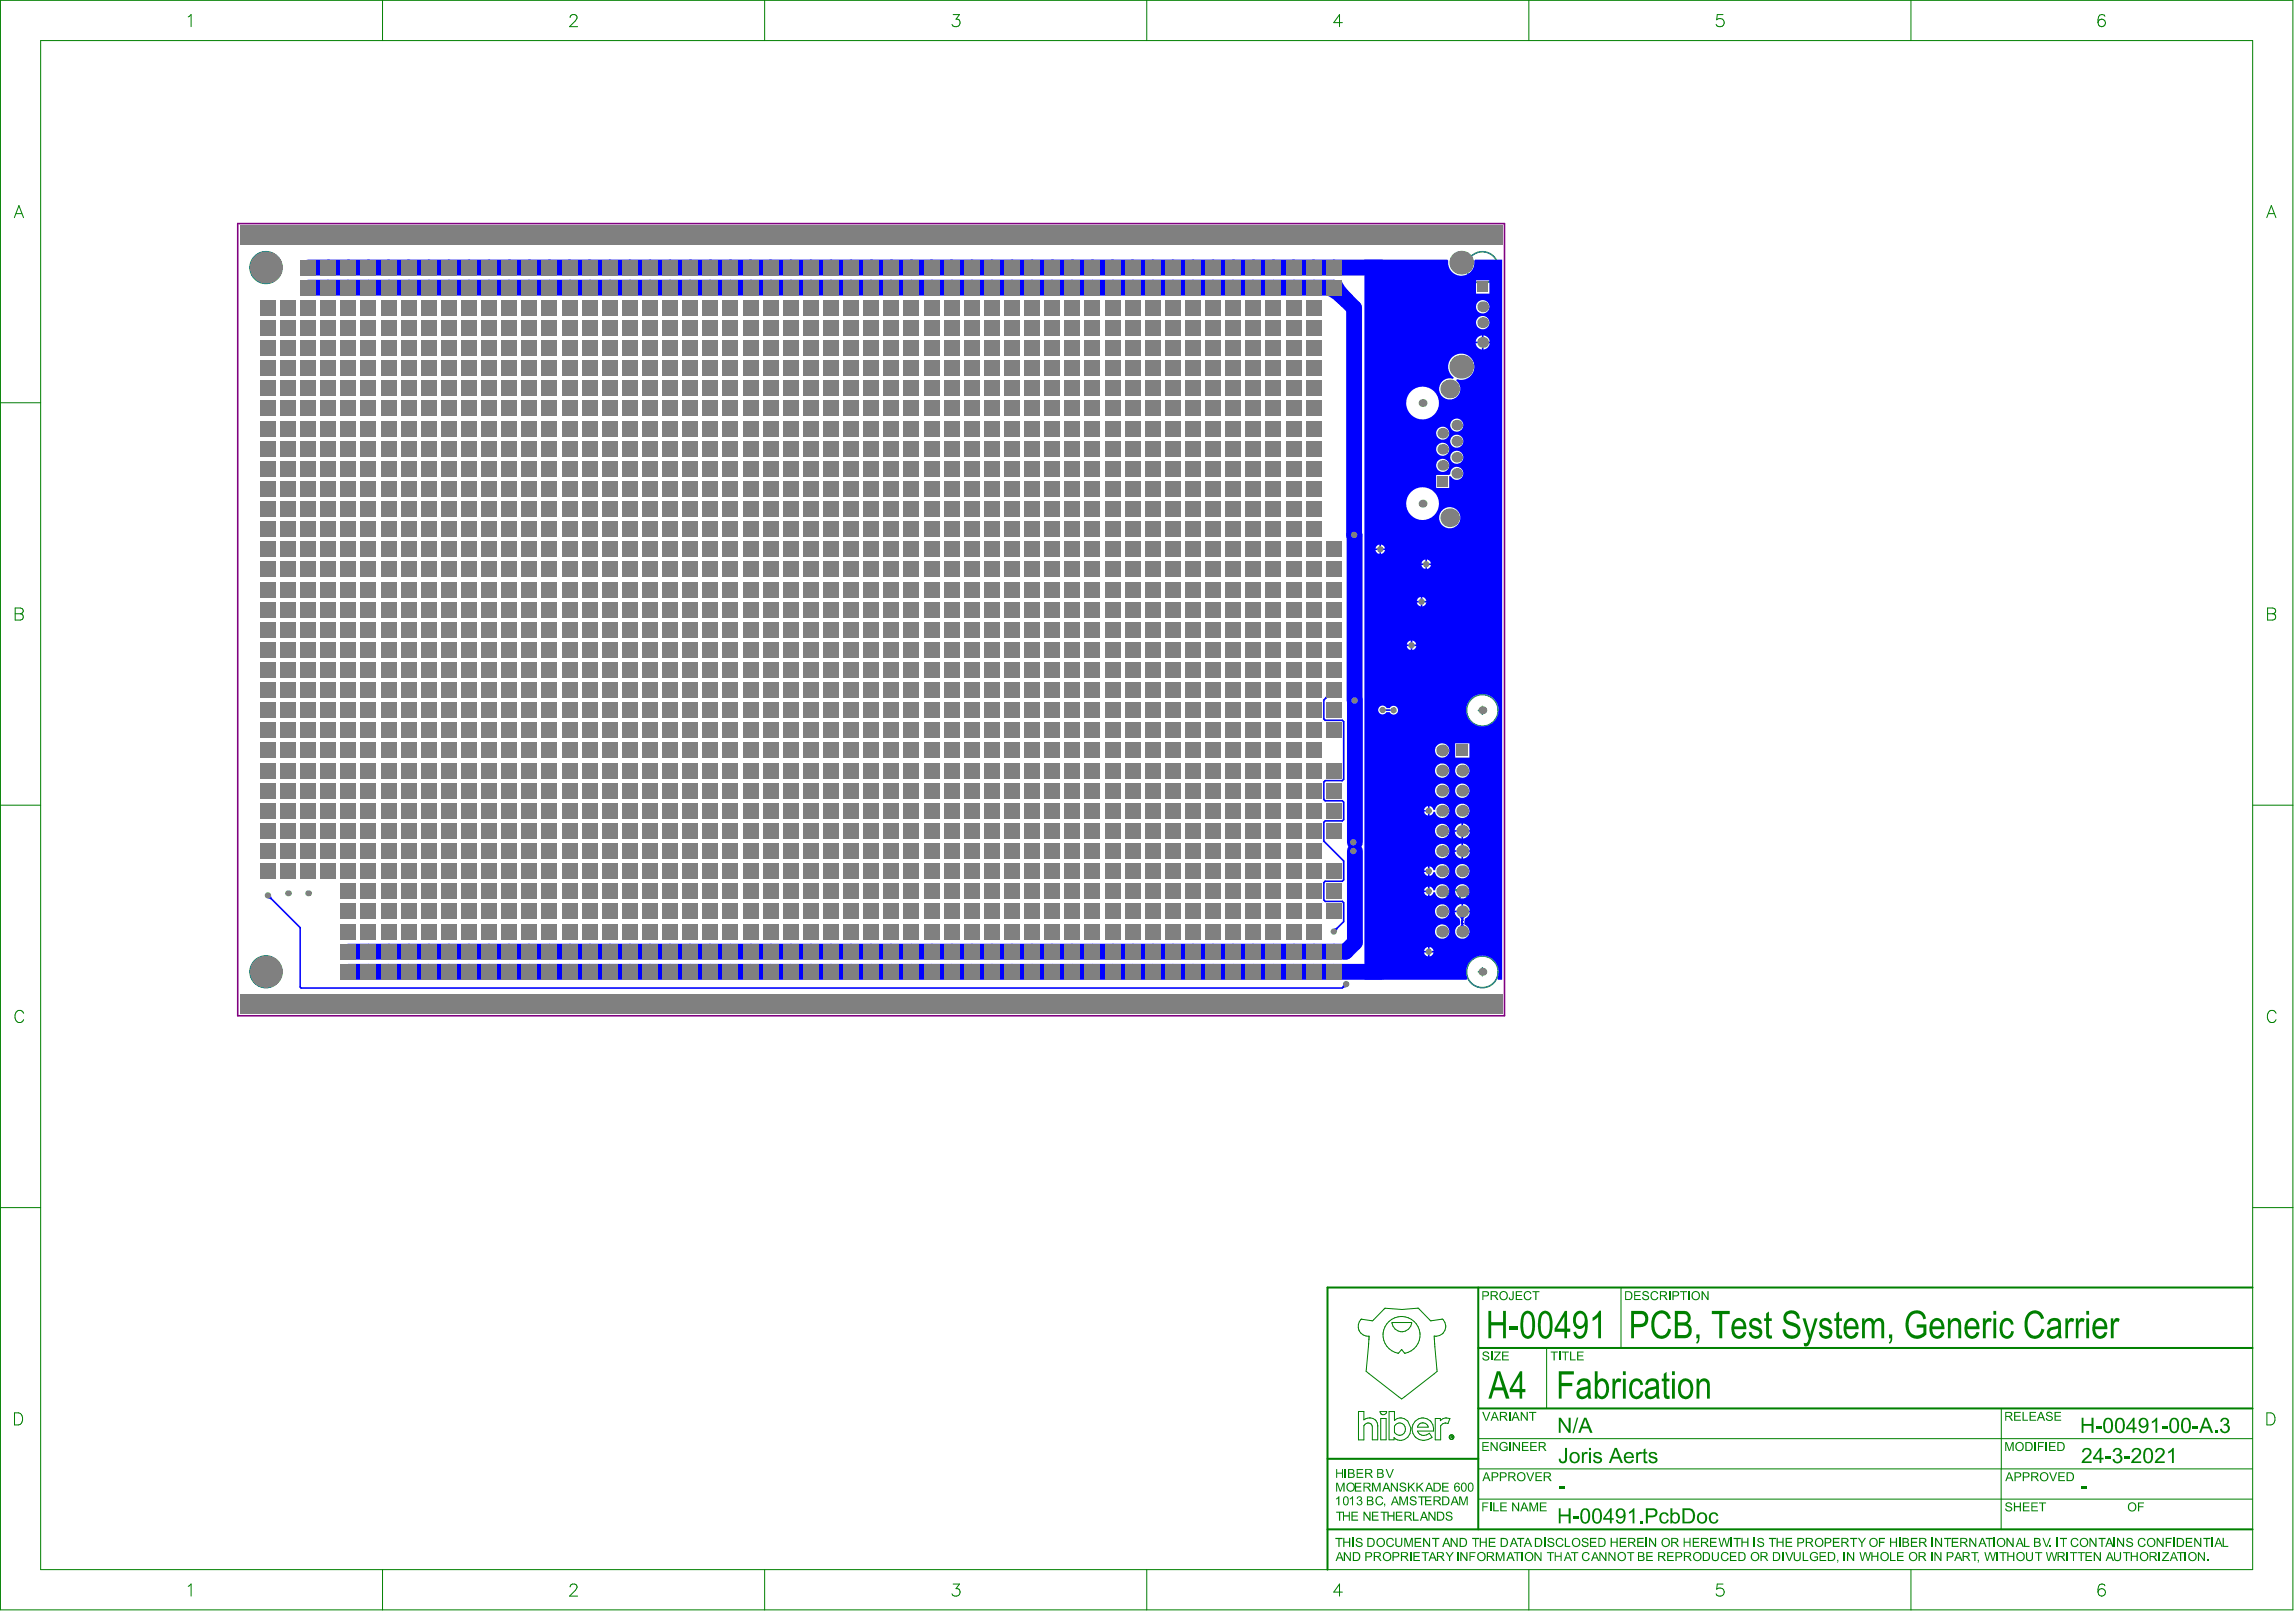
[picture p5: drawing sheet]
<svg xmlns="http://www.w3.org/2000/svg" width="965mm" height="678mm" viewBox="0 0 965 678" stroke-linecap="round" stroke-linejoin="round" font-family="sans-serif">
<g fill="none" stroke="#008000" stroke-width=".42">
<path d="M.2 .1h964.1v676.7h-964.1zM17.1 17.1h930.3v642.8h-930.3zM160.9 .1v17M321.6 .1v17M482.3 .1v17M643 .1v17M803.7 .1v17M.2 169.3h16.9M.2 338.5h16.9M947.5 338.5h16.9M.2 507.7h16.9M947.5 507.7h16.9"/>
<path d="M572.4 554.7a4.2 4.2 0 0 0-.8 4.7 4.2 4.2 0 0 0 4.2 2.3v.8M572.4 554.7h.1M572.5 554.6l-.1 .1M572.5 554.6l4.8 .7 5.1-5.3a47 47 0 0 0 14.1 0l5.2 5.3 5-.8a4.2 4.2 0 0 1 .9 4.9 4.2 4.2 0 0 1-4.4 2.3M572.5 554.6h.1M584.2 555.5a7.7 7.7 0 0 1 12.2 2.3 7.7 7.7 0 0 1-5.8 11l-1.1-1.5-1.3 1.5a7.7 7.7 0 0 1-6.2-5.3 7.7 7.7 0 0 1 2.2-8zM585.4 556h8.3a4.2 4.2 0 0 1-4.1 3.9 4.2 4.2 0 0 1-4.2-3.9zM681.7 541.3v25.4M575.8 562.5h.1M603.2 561.7l1.2 14.8-14.9 11.6-15-11.6 1.3-14M603.2 561.7h.1M650.5 566.7v25.4"/>
<path d="M571.3 593.4h2.3v3.5a3.5 3.5 0 0 1 3.7-.5 3.5 3.5 0 0 1 2.1 3.1v5.8h-2.2v-5.4a1.84 1.84 0 0 0-1.6-1.7 1.84 1.84 0 0 0-2 1.2v5.9h-2.3zM580.4 593.4h2.8a1.38 1.38 0 0 1-1.4 1.4 1.38 1.38 0 0 1-1.4-1.4zM580.7 596.3h2.3v9h-2.3zM584.2 593.4h2.3v3.7l1.1-.7 1.2-.3a4.1 4.1 0 0 1 3.3 1.3l1.3 2.9a4.3 4.3 0 0 1-2.1 4.7 4.3 4.3 0 0 1-5-.6v.9h-2.1zM587 598.9a2.49 2.49 0 0 1 3.6 .4 2.49 2.49 0 0 1-.6 3.6 2.49 2.49 0 0 1-3.5-.7v-2.5zM595.2 597.5a4.6 4.6 0 0 1 5.4-.8 4.6 4.6 0 0 1 2.3 4.9h-6.7a3 3 0 0 0 4.9 .9l1.2 1.7a4.9 4.9 0 0 1-6.9 .1 4.9 4.9 0 0 1-.2-6.8zM596.9 598.6a2.34 2.34 0 0 1 3.7 1.4h-4.4zM603.6 596.3h2.2v1a3.4 3.4 0 0 1 4-.9l-.8 2-1.3-.2-1 .4-.8 .8v5.9h-2.3zM609.8 596.4h.1M841.7 592.1v25.4M602.9 600.8h.1M610.4 604.2h.1"/>
<path d="M610.5 603.7h-.3v1.1M610.6 603.7l.3 .3-.2 .3M610.6 603.7h-.1M610.7 604.3l.2 .5M610.7 604.3h.1M621.7 617.5h325.6M621.7 604.8h325.6M841.6 617.7v25.4M621.7 630.2h325.6M160.9 659.9v17M321.6 659.9v17M482.3 659.9v17"/>
<path d="M643 659.9v17M803.7 659.9v17"/>
<circle cx="610.5" cy="604.2" r=".98"/>
</g>
<path d="M621.7 541.3v101.6M947.3 541.3h-389v118.6M621.7 566.7h325.6M621.7 592.1h325.6M558.3 613.3h63.4M558.3 642.9h389" fill="none" stroke="#008000" stroke-width=".85"/>
<g fill="#008000">
<path d="M570.8 629.3l1.1-.3 .9 .6v.8l-.5 .4 .6 .3 .1 .8-.6 .8-.8 .2-1-.8v-.3l.4-.1a.76 .76 0 0 0 .9 .8 .76 .76 0 0 0 .6-1 .76 .76 0 0 0-1.1-.5l.1-.4 .8-.4a.64 .64 0 0 0-.5-.8 .64 .64 0 0 0-.7 .7l-.5-.1z"/>
<path d="M569.8 623.3h2.7v.5h-2.2v1.1h2.1v.5h-2.1v1.2h2.3v.5h-2.8z"/>
<path d="M568.4 635.5h2.7v.4h-2.2v1.2h2.1v.5h-2.1v1.2h2.3v.5h-2.8z"/>
<path d="M567.7 629.9l1.3-.9v3.8h-.4v-2.9l-.9 .5z"/>
<path d="M564.8 635.5h.4v1.5h2.1v-1.5h.4v3.8h-.4v-1.7h-2.1v1.7h-.4z"/>
<path d="M565.5 617.6h.5v3.7h-.5z"/>
<path d="M561.9 623.3h.7l1.1 3.3 1.1-3.3h.7v3.8h-.5v-3.2l-1.1 3.2h-.4l-1.1-3.2v3.2h-.5z"/>
<path d="M561.9 635.5h3v.4h-1.3v3.4h-.5v-3.4h-1.2z"/>
<path d="M561.9 617.6h.5v1.5h2v-1.5h.4v3.7h-.4v-1.8h-2v1.8h-.5z"/>
<path d="M561.9 629.9l1.4-.9v3.8h-.5v-2.9l-.9 .5z"/>
<path d="M613.7 629.1h.8l1 3.2 1.1-3.2h.7v3.7h-.5v-3.1l-1.1 3.1h-.5l-1.1-3.2v3.2h-.4z"/>
<path d="M608.5 635.7l1.6-.2 .6 .4 .1 .6-.5 .1-.2-.6-.9-.1a.57 .57 0 0 0-.7 .7 .57 .57 0 0 0 .8 .4l1.5 .7 .1 .8-.4 .6-1.5 .2-1-.9v-.3h.4l.2 .6 1 .2a.71 .71 0 0 0 .8-.8 .71 .71 0 0 0-1-.5l-1.3-.7-.1-.5z"/>
<path d="M606.5 623.3h2.7v.5h-2.2v1.1h2.1v.5h-2.1v1.2h2.3v.5h-2.8z"/>
<path d="M600.8 635.5h.5l1.9 3v-3h.5v3.8h-.5l-2-2.9v2.9h-.4z"/>
<path d="M599.3 629.1h2.7v.4h-2.2v1.1h2.1v.5h-2.1v1.3h2.3v.4h-2.8z"/>
<path d="M596.5 629.1h2.9v.4h-1.3v3.3h-.5v-3.3h-1.1z"/>
<path d="M595.7 623.3h.5v1.9l1.9-1.9h.6l-1.6 1.6 1.7 2.2h-.7l-1.3-1.9-.6 .6v1.3h-.5z"/>
<path d="M594.3 635.5h.5v3.3h1.8v.5h-2.3z"/>
<path d="M593.3 629.3l1.8-.2 .6 1h-.5l-.1-.4-.6-.3a.68 .68 0 0 0-1 .6 .68 .68 0 0 0 1 .6l.9 .3 .4 .5v.7l-.4 .5-.7 .3-1.2-.2-.5-.4-.2-.7 .5-.1 .2 .6 .8 .3a.67 .67 0 0 0 1-.3 .67 .67 0 0 0-.7-.9l-1.5-.8-.1-.7z"/>
<path d="M592.1 623.3h.5v1.9l1.9-1.9h.7l-1.6 1.6 1.6 2.2h-.6l-1.4-1.9-.6 .6v1.3h-.5z"/>
<path d="M588.5 629.1h.8l1.1 3.2 1.1-3.2h.6v3.7h-.5v-3.1l-1.1 3.1h-.4l-1.1-3.2v3.2h-.5z"/>
<path d="M584.9 623.3h.6l1.9 3v-3h.5v3.8h-.5l-2-3v3h-.5z"/>
<path d="M583.5 635.5h.5v1.5h2v-1.5h.5v3.8h-.5v-1.7h-2v1.7h-.5z"/>
<path d="M582.7 617.6h.6l1.1 3.3 1.3-3.3h.5l-1.5 3.7h-.5z"/>
<path d="M582.1 632.1h.5v.9l-.4 .4z"/>
<path d="M580.6 635.5h3v.4h-1.3v3.4h-.5v-3.4h-1.2z"/>
<path d="M578.9 629.4l.9-.4 1.5 .3 .4 .8-.5 .1-.4-.7-1-.1-.6 .5-.3 .7 .1 1 .7 .8 1.1-.1 .5-.8 .5 .1-.6 1-1.2 .3-1.1-.6-.5-1.8z"/>
<path d="M577 623.3h.8l1.1 3.3 1.1-3.3h.6v3.8h-.5v-3.2l-1.1 3.2h-.4l-1.1-3.2v3.2h-.5z"/>
<path d="M577 635.5h2.7v.4h-2.2v1.2h2.1v.5h-2.1v1.2h2.3v.5h-2.8z"/>
<path d="M587.1 635.5h2.7v.4h-2.2v1.2h2.1v.5h-2.1v1.2h2.3v.5h-2.8z"/>
<path d="M589 623.5l1.8-.2 .6 1.1h-.5l-.3-.6-.4-.1a.67 .67 0 0 0-1 .5 .67 .67 0 0 0 .9 .7l.9 .2 .5 .9-.5 .9-1.1 .2-1.1-.5-.3-.7 .5-.1 .2 .6 .7 .2a.67 .67 0 0 0 1.1-.3 .67 .67 0 0 0-.7-.8l-1.5-.8-.1-.8z"/>
<path d="M570.6 617.6h2.7v.4h-2.3v1.1h2.1v.5h-2.1v1.3h2.4v.4h-2.8z"/>
<path d="M573.4 635.5h.6l1.9 3v-3h.5v3.8h-.5l-2-2.9v2.9h-.5z"/>
<path d="M567.4 618v1.1h1a.59 .59 0 0 0 .7-.6 .59 .59 0 0 0-.8-.5zM567.4 619.5v1.4h1.2a.69 .69 0 0 0 .6-.8 .69 .69 0 0 0-.8-.6zM566.9 617.6h2.1l.5 .4 .1 .9-.6 .4 .6 .3 .2 .5-.3 1-2.6 .2z"/>
<path d="M566.6 625.1a1.43 1.43 0 0 0 2.8 0 1.43 1.43 0 0 0-2.8 0zM566.1 625.1a1.9 1.9 0 0 1 3.8 0 1.9 1.9 0 0 1-3.8 0z"/>
<path d="M565.6 629.5l-.3 2a.79 .79 0 0 0 .9 1 .79 .79 0 0 0 .6-1.2l-.1-1a.76 .76 0 0 0-1.1-.8zM565.2 629.3l1.3-.2 .7 .9-.1 2.1-.4 .6-.5 .2-1-.3-.3-.5-.1-2z"/>
<path d="M618 623.9l-.2 .6 .1 1.8a.72 .72 0 0 0 1 .3 .72 .72 0 0 0 .3-1l-.1-1.6-.4-.3zM617.8 623.4l1.2-.1 .7 1.1-.1 1.9-.9 .8-.9-.2-.5-.8v-1.8z"/>
<path d="M612 623.6l1.4-.3 .6 .8-.5 .1a.83 .83 0 0 0-1.2-.3 .83 .83 0 0 0-.3 1.1l.7-.4 1.1 .4 .2 1-.4 .9-.9 .2-1-.7-.2-1.4zM612 625.8a.85 .85 0 0 0 1.7 0 .85 .85 0 0 0-1.7 0z"/>
<path d="M611.8 629.4l-.6 1.9h1.2zM611.5 629.1h.6l1.5 3.7h-.6l-.4-1.1h-1.6l-.4 1.1h-.5z"/>
<path d="M615.2 623.8l-.3 .7 .2 1.8a.78 .78 0 0 0 1 .3 .78 .78 0 0 0 .3-1.1l-.2-1.5-.4-.3zM614.8 623.6l.6-.3h.8l.5 .8v2.2l-.9 .8-.9-.2-.4-.8-.1-1.3z"/>
<path d="M604.8 635.9v2.9l1.6-.1 .5-.9-.1-1.3-.5-.5zM604.3 635.5h1.9l1 .7 .2 1.7-.6 1.2-2.5 .2z"/>
<path d="M603.4 629.4v1.3l1.9-.3-.1-.8zM602.9 629.1h2.3l.6 .3v1.1l-1 .6 1.4 1.7h-.6l-1.4-1.7h-.8v1.7h-.5z"/>
<path d="M603.4 623.8v2.8l1.8-.2 .3-.9-.3-1.5zM602.9 623.3h2l.9 .8 .2 1.6-.6 1.1-2.5 .3z"/>
<path d="M601 623.7l-.7 1.8h1.4zM600.8 623.3h.5l1.5 3.8h-.5l-.5-1.1h-1.5l-.5 1.1h-.5z"/>
<path d="M598.8 635.9l-.6 1.8h1.3zM598.6 635.5h.6l1.5 3.8h-.6l-.4-1.2h-1.6l-.5 1.2h-.5z"/>
<path d="M591.2 635.9v1.3h1.1a.65 .65 0 0 0 .9-.6 .65 .65 0 0 0-.8-.7zM590.7 635.5h2l.8 .4 .2 1-1.1 .7 1.4 1.7h-.7l-1.2-1.7h-.9v1.7h-.5z"/>
<path d="M607 629.5v2.9l1.6-.2 .5-.7-.2-1.6-.5-.4zM606.5 629.1h2l.8 .6 .3 1.3-.7 1.6-2.4 .2z"/>
<path d="M583 623.7l-.6 1.8h1.3zM582.7 623.3h.6l1.6 3.8h-.6l-.5-1.1h-1.6l-.4 1.1h-.5z"/>
<path d="M579.6 618v1.1h.9a.59 .59 0 0 0 .8-.6 .59 .59 0 0 0-.8-.5zM579.6 619.5v1.4l1.4-.1a.62 .62 0 0 0 .5-.8 .62 .62 0 0 0-.9-.4zM579.2 617.6h1.9l.5 .3 .2 .9-.5 .6 .6 .3 .1 .9-.4 .5-2.4 .2z"/>
<path d="M586.6 629.5l-.6 1.8h1.3zM586.4 629.1h.5l1.5 3.7h-.5l-.5-1.1h-1.5l-.4 1.1h-.6z"/>
<path d="M575.3 629.5v1.1h.9a.59 .59 0 0 0 .8-.6 .59 .59 0 0 0-.8-.5zM575.3 631.1v1.3h1.2a.65 .65 0 0 0 .7-.7 .65 .65 0 0 0-.9-.6zM574.9 629.1h1.9l.5 .3 .2 .9-.5 .6 .6 .3 .1 .9-.4 .5-2.4 .2z"/>
<path d="M573.9 623.7v1.3h1.6l.4-.4-.3-.8zM573.4 623.3h2.3l.5 .4 .1 1.2-.9 .5 1.3 1.7h-.6l-1.4-1.7h-.8v1.7h-.5z"/>
<path d="M574.6 617.9v1.3h1.4a.64 .64 0 0 0 .6-.7 .64 .64 0 0 0-.8-.6zM574.1 617.6h2.4l.4 .2 .2 1.1-1 .7 1.3 1.7h-.6l-1.3-1.7h-.9v1.7h-.5z"/>
</g>
<g fill="none" stroke="#008000" stroke-width=".42">
<path d="M79.2 7.1l1.2-1v5.1M239.8 7.3l.5-.9 1.4-.3a1.24 1.24 0 0 1 .7 2l-2.9 3.1h3.4M400.9 6.1h2.6l-1.4 2a1.63 1.63 0 0 1 1.7 1.8 1.63 1.63 0 0 1-2.2 1.3l-.7-.2-.5-.8M564.6 9.5h-3.7l2.5-3.4v5.1M724.6 6.1h-2.4l-.2 2.2a1.79 1.79 0 0 1 2.7 0 1.79 1.79 0 0 1-.3 2.7 1.79 1.79 0 0 1-2.7-.8M885.2 6.9a1.49 1.49 0 0 0-2.1-.5l-.5 .7-.3 2.4M6 91.5l2-5.1 1.9 5.1M6.8 89.8h2.4M953.3 91.5l1.9-5.1 2 5.1M954 89.8h2.5M6.4 255.6l2.9 .2a1.17 1.17 0 0 1 0 2l-.7 .2a1.33 1.33 0 0 1 1.2 1.4 1.33 1.33 0 0 1-1.2 1.3h-2.2zM6.4 258h2.2"/>
<path d="M953.7 255.6l2.9 .2a1.17 1.17 0 0 1 0 2l-.8 .2a1.33 1.33 0 0 1 1.3 1.4 1.33 1.33 0 0 1-1.3 1.3h-2.1zM953.7 258h2.1M9.9 426a1.87 1.87 0 0 0-2.1-1.2 1.87 1.87 0 0 0-1.5 1.9 2.22 2.22 0 0 0 .5 2.4 2.22 2.22 0 0 0 2.4 .5l.7-.9M957.2 426a1.87 1.87 0 0 0-2.1-1.2 1.87 1.87 0 0 0-1.5 1.9 2.22 2.22 0 0 0 .5 2.4 2.22 2.22 0 0 0 2.4 .5l.7-.9M6.1 594h1.7a2.71 2.71 0 0 1 1.8 2.5 2.71 2.71 0 0 1-1.8 2.5h-1.7zM953.4 594h1.7a2.71 2.71 0 0 1 1.7 2.5 2.71 2.71 0 0 1-1.7 2.5h-1.7zM79.2 666.9l1.2-1v5.1M239.8 667.1l.5-.9 1.4-.3a1.24 1.24 0 0 1 .7 2l-2.9 3.1h3.4M400.9 665.9h2.6l-1.4 2a1.63 1.63 0 0 1 1.7 1.8 1.63 1.63 0 0 1-2.2 1.3l-.7-.2-.5-.8M564.6 669.3h-3.7l2.5-3.4v5.1M724.6 665.9h-2.4l-.2 2.2a1.79 1.79 0 0 1 2.7 0 1.79 1.79 0 0 1-.3 2.7 1.79 1.79 0 0 1-2.7-.8M885.2 666.7a1.49 1.49 0 0 0-2.1-.5l-.5 .7-.3 2.4"/>
<circle cx="883.9" cy="9.6" r="1.57"/>
<circle cx="883.9" cy="669.4" r="1.57"/>
</g>
<g fill="#008000">
<path d="M655.6 576.5h6.3v1.3h-5.1v3.6h4.4v1.3h-4.4v5.3h-1.2z"/>
<path d="M678.2 579.6h1l.1 1.2a1.51 1.51 0 0 1 1-1.3 1.51 1.51 0 0 1 1.6 .4l-.4 1.3a1.47 1.47 0 0 0-1.7 .2 1.47 1.47 0 0 0-.5 1.6v5h-1.1z"/>
<path d="M686.2 580.4a2.77 2.77 0 0 1 3-.8 2.77 2.77 0 0 1 1.8 2.5l-1.1 .2a1.75 1.75 0 0 0-2-1.7 1.75 1.75 0 0 0-1.5 2.1v1.6a2.04 2.04 0 0 0 .6 2.2 2.04 2.04 0 0 0 2.3 .1l.7-1.7 1.2 .2-.4 1.1a2.85 2.85 0 0 1-3.2 2 2.85 2.85 0 0 1-2.3-2.9v-3.2z"/>
<path d="M699.7 577.6l1.2-.9v2.9h1.2v1.1h-1.2v4.9a.83 .83 0 0 0 .2 1 .83 .83 0 0 0 1 .1l.2 1.3-.5 .1a1.74 1.74 0 0 1-1.7-.5 1.74 1.74 0 0 1-.4-1.8v-5.1h-.8v-1.1h.8z"/>
<path d="M713.5 579.6h1v1.2l.2-.2a2.44 2.44 0 0 1 3.1-.9 2.44 2.44 0 0 1 1.3 3v5.3h-1.2v-5.5a1.63 1.63 0 0 0-1.7-1.8 1.63 1.63 0 0 0-1.5 2v5.3h-1.2z"/>
<path d="M899.2 631.6h2.5v.5h-2v1.1h1.7v.5h-1.7v1.7h-.5z"/>
<path d="M843.8 631.8l1.7-.2 .7 1-.5 .1-.2-.6h-.9a.6 .6 0 0 0-.7 .7 .6 .6 0 0 0 1 .4l1.2 .5 .2 .9-.7 .8h-1.2l-.9-.5-.2-.7h.5l.3 .6 .7 .2a.73 .73 0 0 0 1-.7 .73 .73 0 0 0-1-.6l-.9-.3-.5-.6z"/>
<path d="M847 631.6h.5v1.6h1.9v-1.6h.5v3.8h-.5v-1.7h-1.9v1.7h-.5z"/>
<path d="M850.8 631.6h2.7v.5h-2.2v1.1h2.1v.5h-2.1v1.2h2.3v.5h-2.8z"/>
<path d="M854.3 631.6h2.7v.5h-2.2v1.1h2.1v.5h-2.1v1.2h2.3v.5h-2.8z"/>
<path d="M857.5 631.6h3v.5h-1.3v3.3h-.5v-3.3h-1.2z"/>
<path d="M861.8 618.9h.5l1.2 3.4 1.2-3.4h.5l-1.5 3.8h-.5z"/>
<path d="M865.7 618.9h2.7v.5h-2.2v1.2h2v.4h-2v1.2h2.3v.5h-2.8z"/>
<path d="M843.3 606.3h.7l1.1 3.2 1.1-3.2h.7v3.7h-.5v-3.2l-1.1 3.2h-.4l-1.1-3.2v3.2h-.5z"/>
<path d="M855.7 606.3h.5v3.7h-.5z"/>
<path d="M857.1 606.3h2.6v.4h-2.2v1.2h1.8v.4h-1.8v1.7h-.4z"/>
<path d="M860.3 606.3h.5v3.7h-.5z"/>
<path d="M861.8 606.3h2.7v.4h-2.2v1.2h2v.4h-2v1.3h2.3v.4h-2.8z"/>
<path d="M847.1 593.6h2.7v.4h-2.2v1.2h2.1v.4h-2.1v1.3h2.3v.4h-2.8z"/>
<path d="M850.6 593.6h.5v3.3h1.8v.4h-2.3z"/>
<path d="M853.6 593.6h2.7v.4h-2.2v1.2h2v.4h-2v1.3h2.3v.4h-2.8z"/>
<path d="M861 593.7l1.5-.1 .8 1-.5 .1-.3-.6-.8-.1a.58 .58 0 0 0-.7 .7 .58 .58 0 0 0 .9 .4l1.1 .3 .4 .6-.2 .9-.7 .5-1.5-.2-.4-.3-.2-.8h.4l.4 .7 .7 .2a.73 .73 0 0 0 1-.7 .73 .73 0 0 0-1-.7l-.9-.3-.5-.5z"/>
<path d="M864.1 593.6h2.7v.4h-2.2v1.2h2.1v.4h-2.1v1.3h2.2v.4h-2.7z"/>
<path d="M623.4 631.6h2.6v.5h-2.1v1.1h1.7v.5h-1.7v1.7h-.5z"/>
<path d="M626.6 631.6h.6v3.8h-.6z"/>
<path d="M628 631.6h.5v3.3h1.9v.5h-2.4z"/>
<path d="M631 631.6h2.7v.5h-2.2v1.1h2.1v.5h-2.1v1.2h2.3v.5h-2.8z"/>
<path d="M635.9 631.6h.6l1.9 3v-3h.5v3.8h-.5l-1.9-2.9v2.9h-.6z"/>
<path d="M643.2 631.6h.8l1.1 3.2 1.1-3.2h.7v3.8h-.5v-3.2l-1.1 3.2h-.5l-1.1-3.2v3.2h-.5z"/>
<path d="M647.6 631.6h2.8v.5h-2.3v1.1h2.1v.5h-2.1v1.2h2.4v.5h-2.9z"/>
<path d="M641.9 618.9h.5l1.2 3.4 1.1-3.4h.6l-1.5 3.8h-.5z"/>
<path d="M645.8 618.9h2.7v.5h-2.2v1.2h2v.4h-2v1.2h2.3v.5h-2.8z"/>
<path d="M623.4 606.3h2.7v.4h-2.2v1.2h2.1v.4h-2.1v1.3h2.3v.4h-2.8z"/>
<path d="M626.9 606.3h.5l2 2.9v-2.9h.5v3.7h-.5l-2.1-2.9v2.9h-.4z"/>
<path d="M631.4 606.4l1.8-.1 .8 1-.5 .1-.3-.6-.5-.2-1.1 .2-.6 1.2 .4 1.2 .8 .4h.9l.5-.4v-.7h-1.1v-.4h1.6l-.2 1.5-.9 .5h-1l-1-.6-.5-1.6z"/>
<path d="M634.8 606.3h.6v3.7h-.6z"/>
<path d="M636.2 606.3h.6l1.9 2.9v-2.9h.5v3.7h-.5l-2-2.9v2.9h-.5z"/>
<path d="M640.1 606.3h2.7v.4h-2.2v1.2h2v.4h-2v1.3h2.3v.4h-2.8z"/>
<path d="M643.6 606.3h2.7v.4h-2.2v1.2h2.1v.4h-2.1v1.3h2.3v.4h-2.8z"/>
<path d="M623.3 593.6h.6l1.2 3.4 1.2-3.4h.5l-1.4 3.7h-.5z"/>
<path d="M634.7 593.6h.5v3.7h-.5z"/>
<path d="M639.6 593.6h.5l1.9 2.9v-2.9h.5v3.7h-.5l-2-2.9v2.9h-.4z"/>
<path d="M643.1 593.6h3v.4h-1.3v3.3h-.5v-3.3h-1.2z"/>
<path d="M687.3 542.8h2.7v.4h-2.3v1.2h2.1v.4h-2.1v1.3h2.4v.4h-2.8z"/>
<path d="M691.1 543l1.6-.2 .8 .9-.5 .1a.92 .92 0 0 0-.9-.6 .92 .92 0 0 0-.9 .6l2.3 1.2v.9l-.3 .5-1.4 .2-1-.6-.2-.6h.5l.1 .4 .7 .4 .9-.1 .3-.4-.2-.6-2.1-.8v-.9z"/>
<path d="M694.9 543l1.3-.3 1 .6 .2 .5-.5 .2-.6-.8h-.9l-.8 1.1 .1 1.2 .8 .7 .9-.1 .5-.8 .5 .1-.6 1.1-1.4 .1-.9-.6-.4-1.8z"/>
<path d="M701.9 542.8h.5v3.7h-.5z"/>
<path d="M706.6 542.8h2.9v.4h-1.2v3.3h-.5v-3.3h-1.2z"/>
<path d="M710.1 542.8h.5v3.7h-.5z"/>
<path d="M715.6 542.8h.5l2 3v-3h.5v3.7h-.5l-2-2.8v2.8h-.5z"/>
<path d="M652.2 568.2h2.9v.4h-1.2v3.3h-.5v-3.3h-1.2z"/>
<path d="M655.7 568.2h.5v3.7h-.5z"/>
<path d="M656.8 568.2h3v.4h-1.3v3.3h-.4v-3.3h-1.3z"/>
<path d="M660.3 568.2h.5v3.3h1.9v.4h-2.4z"/>
<path d="M663.3 568.2h2.7v.4h-2.2v1.2h2v.4h-2v1.3h2.3v.4h-2.8z"/>
<path d="M624 568.3l1.5-.1 .8 1-.5 .1-.3-.6-.8-.1a.6 .6 0 0 0-.7 .7 .6 .6 0 0 0 1 .4l1.2 .6 .2 .9-.7 .7-1.2 .1-.9-.5-.2-.8h.5l.3 .7 .7 .2a.73 .73 0 0 0 1-.7 .73 .73 0 0 0-1-.7l-.9-.2-.5-.6z"/>
<path d="M627.2 568.2h.5v3.7h-.5z"/>
<path d="M628.4 568.2h2.7v.4l-2.3 2.9h2.4v.4h-2.9v-.4l2.2-2.9h-2.1z"/>
<path d="M631.7 568.2h2.8v.4h-2.3v1.2h2.1v.4h-2.1v1.3h2.4v.4h-2.9z"/>
<path d="M636.1 542.8h.5l-.1 3.3-.6 .5h-.7l-.7-.9 .5-.2a.57 .57 0 0 0 .6 .7 .57 .57 0 0 0 .5-.8z"/>
<path d="M637.5 542.8h2.7v.4h-2.2v1.2h2v.4h-2v1.3h2.3v.4h-2.8z"/>
<path d="M641.4 543.2l.9-.5 1.4 .5 .4 .6-.5 .2-.4-.7-.8-.1-.8 .4-.3 .9 .3 1.4 .6 .3 1-.2 .4-.7 .6 .1-.6 1-1.6 .2-.7-.4-.5-1.8z"/>
<path d="M644.5 542.8h3v.4h-1.3v3.3h-.5v-3.3h-1.2z"/>
<path d="M928.2 655.7h.5v.5h-.5z"/>
<path d="M924.4 652.5h.5l1.9 3v-3h.5v3.7h-.5l-1.9-2.9v2.9h-.5z"/>
<path d="M918.9 652.5h.5v3.7h-.5z"/>
<path d="M915.6 652.5h3v.4h-1.3v3.3h-.5v-3.3h-1.2z"/>
<path d="M909.5 652.5h2.7v.4l-2.4 2.9h2.5v.4h-3.1v-.4l2.4-2.9h-2.1z"/>
<path d="M664.7 584.7l-.1 .2a1.46 1.46 0 0 0 .3 2.1 1.46 1.46 0 0 0 2.1-.5l.7-1 .1-1.7zM664.3 579.9l2-.5a2.46 2.46 0 0 1 2.6 3.3v3.7l.5 1.6h-1.3l-.3-1-1.2 1-1.6 .2a2.56 2.56 0 0 1-1.9-3.1 2.56 2.56 0 0 1 3-1.9l.2-.1a1.15 1.15 0 0 0 1.3-.6 1.15 1.15 0 0 0-.2-1.4l-1.3-.5a1.73 1.73 0 0 0-1.8 1.6l-1.1-.1 .6-1.6z"/>
<path d="M672.6 581.1l-.7 1.5-.1 1.7a2.05 2.05 0 0 0 2.5 2.6 4.3 4.3 0 0 0-.1-6.2l-.7-.1zM670.7 576.5h1.2v4.1l.8-.9 .9-.3 1.3 .3 .8 .7 .8 1.7 .2 2.2a3.3 3.3 0 0 1-3.7 3.8l-1.2-1.1v1h-1.1z"/>
<path d="M682.6 576.5h1.1v1.6h-1.1zM682.6 579.6h1.1v8.4h-1.1z"/>
<path d="M693.5 584.7l-.4 .5a1.45 1.45 0 0 0 .6 1.8 1.45 1.45 0 0 0 1.9-.3l.8-1.2 .1-1.7zM692.9 580l2.3-.6a2.46 2.46 0 0 1 2.5 3.3v3.9l.3 1.4h-1.2l-.2-1-1.5 1.1-1.4 .1a2.55 2.55 0 0 1-1.9-3 2.55 2.55 0 0 1 2.9-2l.4-.1a1.14 1.14 0 0 0 1.3-.5 1.14 1.14 0 0 0-.2-1.5l-1.3-.5a1.6 1.6 0 0 0-1.9 1.6l-1.1-.1z"/>
<path d="M703.2 576.5h1.2v1.6h-1.2zM703.2 579.6h1.2v8.4h-1.2z"/>
<path d="M707.7 581.1l-.7 1.5-.1 2a1.96 1.96 0 0 0 1 2.1 1.96 1.96 0 0 0 2.3-.3l.7-1.5v-2a2 2 0 0 0-1-1.9 2 2 0 0 0-2.2 .1zM706.8 580.3a3.2 3.2 0 0 1 3.6-.5 3.2 3.2 0 0 1 1.7 3.2v1.3a3.2 3.2 0 0 1-1.8 3.6 3.2 3.2 0 0 1-3.8-.9l-.7-1.7-.1-1.5a4.9 4.9 0 0 1 1.1-3.5z"/>
<path d="M630.2 577.7l-1.5 5.5h3.2zM629.5 576.5h1.5l3.8 11.5h-1.5l-1.1-3.5h-3.9l-1.1 3.5h-1.2z"/>
<path d="M639.1 578.8l-3.1 5.1h3.1zM639.2 576.5h1v7.4h1.3v1.4h-1.3v2.7h-1.1v-2.7h-4.2v-1.4z"/>
<path d="M895.3 633.4a1.44 1.44 0 0 0 2.8 0 1.44 1.44 0 0 0-2.8 0zM894.7 633.4a1.9 1.9 0 0 1 3.8 0 1.9 1.9 0 0 1-3.8 0z"/>
<path d="M844.9 619.4l-.5 1.7h1.2zM844.8 618.9h.5l1.5 3.8h-.6l-.4-1.1h-1.5l-.5 1.1h-.5z"/>
<path d="M847.7 619.4v1.3h1a.69 .69 0 0 0 .9-.7 .69 .69 0 0 0-.9-.6zM847.2 618.9h2.1l.8 .9-.4 1.2-2 .1v1.6h-.5z"/>
<path d="M851.2 619.4v1.3l1.4-.1a.67 .67 0 0 0 .4-.8 .67 .67 0 0 0-.8-.4zM850.7 618.9l2.3 .1 .6 .6v.6a1.06 1.06 0 0 1-1.3 .9h-1.1v1.6h-.5z"/>
<path d="M854.8 619.4v1.2l1.9-.3-.2-.8zM854.2 618.9h2.2l.7 .5v1.2l-.9 .4 1.3 1.7h-.5l-1.3-1.6h-.9v1.6h-.6z"/>
<path d="M858.9 619.5l-.5 1.1 .2 1.1 .8 .6 1-.1 .6-1.2-.2-1-.9-.7zM857.8 620.7a1.89 1.89 0 0 1 3.7 0 1.89 1.89 0 0 1-3.7 0z"/>
<path d="M869.6 619.4v2.8h1.6l.6-1-.2-1.3-.4-.4zM869.1 618.9h2l.7 .5 .5 .9v1l-.7 1.2-2.5 .2z"/>
<path d="M848.5 606.9l-.4 .9 .2 1.4 .8 .4h.8l.7-1-.2-1.4-.9-.6zM847.4 608.1a1.9 1.9 0 0 1 3.8 0 1.9 1.9 0 0 1-3.8 0z"/>
<path d="M852.3 606.7v2.9l1.7-.2 .4-1-.2-1.3-.7-.4zM851.8 606.3h1.9l.9 .5 .3 1.7-.3 1-.5 .4-2.3 .1z"/>
<path d="M865.8 606.7v2.9l1.6-.2 .5-1-.3-1.3-.7-.4zM865.2 606.3h2l.9 .6 .3 1.6-.7 1.3-2.5 .2z"/>
<path d="M843.8 594v1.3l1.2-.1a.62 .62 0 0 0 .8-.7 .62 .62 0 0 0-.9-.5zM843.3 593.6h2.2l.6 .3 .2 .9-1 .9 1.3 1.6h-.6l-1.2-1.6h-1v1.6h-.5z"/>
<path d="M858.3 594l-.6 1.8h1.3zM858.1 593.6h.5l1.6 3.7h-.6l-.4-1.1h-1.7l-.4 1.1h-.5z"/>
<path d="M641 632.1l-.6 1.7h1.3zM640.8 631.6h.5l1.6 3.8h-.6l-.4-1.1h-1.6l-.5 1.1h-.5z"/>
<path d="M625 619.4l-.6 1.7h1.3zM624.9 618.9h.5l1.5 3.8h-.6l-.4-1.1h-1.5l-.5 1.1h-.5z"/>
<path d="M627.8 619.4v1.3h1a.69 .69 0 0 0 .9-.7 .69 .69 0 0 0-.9-.6zM627.3 618.9h2.1l.8 .9-.4 1.2-2 .1v1.6h-.5z"/>
<path d="M631.3 619.4v1.3l1.4-.1a.67 .67 0 0 0 .4-.8 .67 .67 0 0 0-.8-.4zM630.8 618.9l2.3 .1 .6 .6v.6a1.06 1.06 0 0 1-1.3 .9h-1.1v1.6h-.5z"/>
<path d="M634.8 619.4v1.2l2-.3-.2-.8zM634.3 618.9h2.2l.7 .5v1.2l-.9 .4 1.3 1.7h-.6l-1.2-1.6h-1v1.6h-.5z"/>
<path d="M638.9 619.6l-.4 1 .2 1.1 .8 .6 1-.1 .6-1.2-.2-1-.9-.7zM637.9 620.7a1.89 1.89 0 0 1 3.7 0 1.89 1.89 0 0 1-3.7 0z"/>
<path d="M649.7 619.4v1.2h1.3a.62 .62 0 0 0 .8-.7 .62 .62 0 0 0-.9-.5zM649.2 618.9l2.8 .3 .3 1-.5 .6-.6 .2 1.4 1.7h-.7l-1.1-1.6h-1.1v1.6h-.5z"/>
<path d="M647.6 606.7v1.2h1.2a.61 .61 0 0 0 .8-.6 .61 .61 0 0 0-.8-.6zM647.1 606.3h2.2l.6 .3 .1 1.2-.9 .6 1.3 1.6h-.7l-1.1-1.6h-1v1.6h-.5z"/>
<path d="M628.5 594.1l-.5 1.7h1.3zM628.3 593.6h.5l1.6 3.7h-.5l-.5-1.1h-1.6l-.4 1.1h-.5z"/>
<path d="M631.3 594v1.3l1.7-.1 .2-.4a.58 .58 0 0 0-.1-.7 .58 .58 0 0 0-.6-.1zM630.8 593.6h2.2l.7 .4v1.2l-1 .4 1.4 1.7h-.6l-1.2-1.6h-1v1.6h-.5z"/>
<path d="M637.3 594l-.6 1.8h1.3zM637.1 593.6h.5l1.6 3.7h-.6l-.5-1.1h-1.5l-.4 1.1h-.6z"/>
<path d="M683.9 543.2v2.9l1.6-.1 .5-.7-.1-1.6-.5-.4zM683.5 542.8h1.8l.9 .5 .3 2-.6 1.1-2.4 .1z"/>
<path d="M698.5 543.2v1.3l1.3-.1a.62 .62 0 0 0 .8-.6 .62 .62 0 0 0-.9-.6zM698.1 542.8h2.2l.6 .4 .2 .9-1 .8 1.3 1.6h-.7l-1.1-1.6h-1.1v1.6h-.4z"/>
<path d="M703.9 543.2v1.4l1.7-.2 .1-.6-.3-.5zM703.4 542.8h2l.6 .4 .2 .6-.5 1-1.8 .2v1.5h-.5z"/>
<path d="M712.4 543.4l-.5 .8 .1 1.2 .3 .5 1.2 .3 .7-.4 .2-.6-.1-1.5-1-.5zM711.2 544.6a1.9 1.9 0 0 1 3.8 0 1.9 1.9 0 0 1-3.8 0z"/>
<path d="M623.9 543.2v1.4h1a.69 .69 0 0 0 .8-.6 .69 .69 0 0 0-.7-.8zM623.4 542.8h2.1l.5 .3 .3 .8-.2 .8-.5 .2-1.7 .1v1.5h-.5z"/>
<path d="M627.4 543.2v1.3l1.7-.1 .3-.4a.58 .58 0 0 0-.2-.6 .58 .58 0 0 0-.6-.2zM626.9 542.8h2.2l.7 .4v1.2l-1 .4 1.4 1.7h-.6l-1.2-1.6h-1v1.6h-.5z"/>
<path d="M631.4 543.6l-.4 .8 .3 1.3 .8 .5 1-.2 .6-1.1-.4-1.3-.7-.4zM630.4 544.7a1.95 1.95 0 0 1 3.9 0 1.95 1.95 0 0 1-3.9 0z"/>
<path d="M921.1 653.3l-.3 1.6 .3 .7 .7 .3 1-.2 .5-1-.1-1.2-.8-.6zM920.2 654.3a1.89 1.89 0 0 1 3.7 0 1.89 1.89 0 0 1-3.7 0z"/>
<path d="M914.2 652.9l-.7 1.8h1.4zM914 652.5h.5l1.5 3.7h-.5l-.5-1.1h-1.5l-.5 1.1h-.5z"/>
</g>
<path d="M908.1 652.5v3.7" fill="none" stroke="#008000" stroke-width=".42"/>
<g fill="#008000">
<path d="M896.1 652.5h.5v1.5h2v-1.5h.5v3.7h-.5v-1.7h-2v1.7h-.5z"/>
<path d="M892.9 652.5h3v.4h-1.3v3.3h-.5v-3.3h-1.2z"/>
<path d="M889.1 652.5h.4l.1 2.8 .9 .6 .9-.3 .1-3.1h.6v2.4l-.5 1.1-1.3 .3-1-.5z"/>
<path d="M880.6 652.5h.5l2 3v-3h.5v3.7h-.6l-1.9-2.9v2.9h-.5z"/>
<path d="M877.1 652.5h2.7v.4h-2.2v1.1h2v.6h-2v1.2h2.3v.4h-2.8z"/>
<path d="M873.8 652.5h3v.4h-1.2v3.3h-.5v-3.3h-1.3z"/>
<path d="M870.6 652.5h2.9v.4h-1.2v3.3h-.5v-3.3h-1.2z"/>
<path d="M869.1 652.5h.5v3.7h-.5z"/>
<path d="M860.4 652.5h.5l.7 3.2 .9-3.2h.6l.9 3.2 .7-3.2h.5l-1 3.7h-.5l-.9-3.3-.9 3.3h-.5z"/>
<path d="M855.9 652.5h3v.4h-1.3v3.3h-.5v-3.3h-1.2z"/>
<path d="M852 652.5h.6v2.9l.5 .4h.6a.85 .85 0 0 0 .8-1.2v-2.1h.5l-.2 3.2-1 .6-1.2-.1-.6-1.1z"/>
<path d="M844.2 652.5h.5v1.5h1.9v-1.5h.5v3.7h-.5v-1.7h-1.9v1.7h-.5z"/>
<path d="M840.9 652.5h3v.4h-1.2v3.3h-.5v-3.3h-1.3z"/>
<path d="M839.5 652.5h.5v3.7h-.5z"/>
<path d="M834.5 652.5h.5l.8 3.2 .9-3.2h.5l.9 3.2 .8-3.2h.5l-1.1 3.7h-.4l-.9-3.3-.9 3.3h-.5z"/>
<path d="M831.7 655.7h.6v1l-.4 .3z"/>
<path d="M829 652.5h3v.4h-1.2v3.3h-.5v-3.3h-1.3z"/>
<path d="M813.6 652.5h.5l1.9 3v-3h.5v3.7h-.5l-2-2.9v2.9h-.4z"/>
<path d="M812.1 652.5h.5v3.7h-.5z"/>
<path d="M797.8 652.5h2.7v.4h-2.2v1.1h2.2v.6h-2.2v1.2h2.3v.4h-2.8z"/>
<path d="M794.9 652.5h.5v3.3h1.8v.4h-2.3z"/>
<path d="M787 652.5h.5v1.5h2v-1.5h.5v3.7h-.5v-1.7h-2v1.7h-.5z"/>
<path d="M782 652.5h.5l.8 3.2 .8-3.2h.7l.8 3.2 .8-3.2h.5l-1.1 3.7h-.4l-.9-3.3-1 3.3h-.5z"/>
<path d="M776.8 652.5h.6l1.9 3v-3h.5v3.7h-.5l-2-2.9v2.9h-.5z"/>
<path d="M775.4 652.5h.5v3.7h-.5z"/>
<path d="M772.6 655.7h.5v1.1l-.4 .2 .2-.8h-.3z"/>
<path d="M765.3 652.5h2.7v.4h-2.3v1.1h2.1v.6h-2.1v1.2h2.4v.4h-2.8z"/>
<path d="M761.8 652.8l1.7-.4 .8 .5 .3 .6-.5 .1-.7-.7-1.2 .1-.5 .7-.1 .9 .7 1.1 .8 .2 1.1-.4v-.7h-1.1v-.5h1.5l-.2 1.6-1.6 .4-1.4-.8-.3-1.4z"/>
<path d="M758.2 652.5h.5v3.3h1.8v.4h-2.3z"/>
<path d="M754.4 652.5h.5l.1 2.9 .9 .4a.86 .86 0 0 0 .9-1.2v-2.1h.5l-.1 3.2-1.1 .6-1.1-.1-.6-1.1z"/>
<path d="M750.8 652.5h.6l1.2 3.3 1.2-3.3h.5l-1.5 3.7h-.5z"/>
<path d="M749.5 652.5h.5v3.7h-.5z"/>
<path d="M727.5 652.5h2.8v.4h-2.2v1.1h2v.6h-2v1.2h2.2v.4h-2.8z"/>
<path d="M724.1 653l1-.6h.8l.9 .6 .2 .5-.5 .1-.3-.6-1.1-.1-.6 .4-.3 .7 .1 1.1 .6 .7h1l.6-.9 .5 .2-.6 1-1.2 .2-1-.5-.5-1z"/>
<path d="M719.9 652.5h.5v2.8l.5 .5h.5a.94 .94 0 0 0 1-1.2v-2.1h.5l-.3 3.3-.9 .5-1.4-.3-.4-.7z"/>
<path d="M701.2 652.5h2.7v.4h-2.2v1.1h2v.6h-2v1.2h2.3v.4h-2.8z"/>
<path d="M692.4 652.5h2.7v.4h-2.2v1.1h2.1v.6h-2.1v1.2h2.3v.4h-2.8z"/>
<path d="M684.3 652.5h3v.4h-1.2v3.3h-.5v-3.3h-1.3z"/>
<path d="M676.5 652.5h.5l1.9 3v-3h.5v3.7h-.5l-2-2.9v2.9h-.4z"/>
<path d="M672.7 652.5h.5l1.9 3v-3h.5v3.7h-.5l-2-2.9v2.9h-.4z"/>
<path d="M665.7 652.9l.6-.4 1.2-.1 .8 .6 .2 .5-.5 .1-.4-.7h-1.2l-.6 1 .1 1.2 .6 .7h1l.6-.9 .5 .2-.6 1-1.3 .2-1-.5-.4-.9v-1.1z"/>
<path d="M660.7 652.5h3.1v.4h-1.3v3.3h-.5v-3.3h-1.3z"/>
<path d="M653.9 652.5h.4v1.5h2v-1.5h.5v3.7h-.5v-1.7h-2v1.7h-.4z"/>
<path d="M650.6 652.5h2.9v.4h-1.1v3.3h-.6v-3.3h-1.2z"/>
<path d="M645.3 652.5h.5l2.1 3v-3h.4v3.7h-.5l-2-2.9v2.9h-.5z"/>
<path d="M639.8 652.5h.5v3.7h-.5z"/>
<path d="M636.6 652.5h3v.4h-1.3v3.3h-.4v-3.3h-1.3z"/>
<path d="M629.1 652.5h.8l1.1 3.2 1.1-3.2h.6v3.7h-.5v-3.1l-1.1 3.1h-.4l-1.1-3.2v3.2h-.5z"/>
<path d="M618 652.5h2.6v.4h-2.2v1.2h1.8v.5h-1.8v1.6h-.4z"/>
<path d="M614.1 652.5h.6l2 3v-3h.5v3.7h-.6l-2-2.9v2.9h-.5z"/>
<path d="M612.8 652.5h.5v3.7h-.5z"/>
<path d="M608 652.5h.5l1.1 1.7 1.2-1.7h.6l-1.5 2.1v1.6h-.5v-1.6z"/>
<path d="M597.9 652.5h3v.4h-1.2v3.3h-.5v-3.3h-1.3z"/>
<path d="M594.4 652.5h2.7v.4h-2.2v1.1h2.1v.6h-2.1v1.2h2.3v.4h-2.8z"/>
<path d="M593 652.5h.5v3.7h-.5z"/>
<path d="M565.2 652.5h.5l2 3v-3h.4v3.7h-.5l-1.9-2.9v2.9h-.5z"/>
<path d="M934.8 646.5h.5v3.4h1.8v.4h-2.3z"/>
<path d="M929.9 646.5h.5v3.8h-.5z"/>
<path d="M926.6 646.5h3v.5h-1.3v3.3h-.5v-3.3h-1.2z"/>
<path d="M922.8 646.5h.5l2 3v-3h.5v3.8h-.5l-2-2.9v2.9h-.5z"/>
<path d="M919.3 646.5h2.7v.5h-2.2v1.1h2v.5h-2v1.3h2.3v.4h-2.8z"/>
<path d="M914 646.5h.6v3.8h-.6z"/>
<path d="M910.8 646.5h2.6v.5h-2.1v1.1h1.7v.5h-1.7v1.7h-.5z"/>
<path d="M907 646.5h.5l2 3v-3h.5v3.8h-.5l-2.1-2.9v2.9h-.4z"/>
<path d="M899.6 646.9l.8-.4 1.5 .4 .5 .7-.5 .1-.5-.7-.9-.1-.7 .5-.2 .7 .1 1 .6 .8 1.1-.1 .5-.8 .6 .1-.7 1.1-1.1 .2-1.2-.6-.4-1.8z"/>
<path d="M894.4 646.9l.7-.4h1l.8 .5 .1 .6h-.5l-.6-.7-.7 .1a.65 .65 0 0 0-.3 .9 .65 .65 0 0 0 1 .2l.9 .4 .3 .5-.4 1.2-1.7 .1-.8-.8v-.4h.4l.4 .7 1.1 .1a.69 .69 0 0 0 .5-.9 .69 .69 0 0 0-1-.4l-1.3-.6z"/>
<path d="M890.4 646.5h.5l1.9 3v-3h.5v3.8h-.5l-2-2.9v2.9h-.4z"/>
<path d="M888.9 646.5h.5v3.8h-.5z"/>
<path d="M882.6 646.5h2.9v.5h-1.2v3.3h-.5v-3.3h-1.2z"/>
<path d="M878.8 646.5h.5l1.9 3v-3h.5v3.8h-.5l-2-2.9v2.9h-.4z"/>
<path d="M871.7 646.7l1.4-.2 .9 .8 .1 .3-.5 .1-.4-.7-.9-.1-.9 .8v1.4l.5 .7 1.1 .1 .7-.9 .5 .1-1 1.2-1.4-.1-.8-.8-.1-1.7z"/>
<path d="M866.3 646.5h3v.5h-1.3v3.3h-.4v-3.3h-1.3z"/>
<path d="M864.9 646.5h.5v3.8h-.5z"/>
<path d="M862.1 649.8h.5v.5h-.5z"/>
<path d="M859 646.5h.5l1.2 3.4 1.2-3.4h.6l-1.6 3.8h-.5z"/>
<path d="M851.2 646.5h.5v3.4h1.9v.4h-2.4z"/>
<path d="M843.8 646.5h.6l2 3v-3h.5v3.8h-.6l-1.9-2.9v2.9h-.6z"/>
<path d="M838.3 646.5h.6v3.8h-.6z"/>
<path d="M835.1 646.5h3v.5h-1.3v3.3h-.4v-3.3h-1.3z"/>
<path d="M828.2 646.5h.5l2 3v-3h.5v3.8h-.6l-1.9-2.9v2.9h-.5z"/>
<path d="M820.8 646.5h2.8v.5h-2.3v1.1h2.2v.5h-2.2v1.3h2.4v.4h-2.9z"/>
<path d="M817.6 646.5h3v.5h-1.3v3.3h-.4v-3.3h-1.3z"/>
<path d="M813.8 646.5h.5l2 3v-3h.5v3.8h-.5l-2-2.9v2.9h-.5z"/>
<path d="M812.4 646.5h.5v3.8h-.5z"/>
<path d="M803.7 646.5h2.7v.5h-2.2v1.1h2v.5h-2v1.3h2.3v.4h-2.8z"/>
<path d="M798.7 646.5h.5v3.8h-.5z"/>
<path d="M794.9 646.5h.5v1.6h1.9v-1.6h.5v3.8h-.5v-1.7h-1.9v1.7h-.5z"/>
<path d="M790.2 646.5h2.6v.5h-2.1v1.1h1.8v.5h-1.8v1.7h-.5z"/>
<path d="M781.3 646.5h.6l1.1 1.8 1.2-1.8h.6l-1.5 2.2v1.6h-.5v-1.6z"/>
<path d="M778.1 646.5h3v.5h-1.3v3.3h-.5v-3.3h-1.2z"/>
<path d="M770.9 646.5h2.7v.5h-2.2v1.1h2.1v.5h-2.1v1.3h2.3v.4h-2.8z"/>
<path d="M751 646.5h2.7v.5h-2.2v1.1h2.1v.5h-2.1v1.3h2.3v.4h-2.8z"/>
<path d="M747.2 646.5h.5v1.6h1.9v-1.6h.5v3.8h-.5v-1.7h-1.9v1.7h-.5z"/>
<path d="M744 646.5h2.9v.5h-1.3v3.3h-.5v-3.3h-1.1z"/>
<path d="M739.5 646.8l1.7-.2 .6 1h-.5l-.2-.6-.5-.1a.67 .67 0 0 0-1 .6 .67 .67 0 0 0 .9 .6l1 .3 .5 .9-.5 .9-1.2 .2-1.1-.5-.2-.8h.5l.1 .6 .8 .2a.67 .67 0 0 0 1.1-.3 .67 .67 0 0 0-.8-.9l-1.5-.7-.1-.8z"/>
<path d="M737.5 646.5h.5v3.8h-.5z"/>
<path d="M732.4 646.5h.5v1.6h1.9v-1.6h.5v3.8h-.5v-1.7h-1.9v1.7h-.5z"/>
<path d="M729.1 646.5h3v.5h-1.3v3.3h-.5v-3.3h-1.2z"/>
<path d="M904.5 652.9v1.2h1.5l.5-.4-.3-.8zM904.1 652.5h2.2l.6 .4 .1 .9-1 .8 1.4 1.6h-.7l-1.4-1.6h-.8v1.6h-.4z"/>
<path d="M900.9 653.2l-.5 .8 .5 1.6 .6 .3 1-.2 .5-1.2-.3-1.2-.7-.4zM899.8 654.3a1.9 1.9 0 0 1 3.8 0 1.9 1.9 0 0 1-3.8 0z"/>
<path d="M887.2 652.9l-.6 1.8h1.3zM887 652.5h.5l1.6 3.7h-.6l-.4-1.1h-1.6l-.5 1.1h-.5z"/>
<path d="M865.8 652.9v1.2h1.3a.65 .65 0 0 0 .8-.7 .65 .65 0 0 0-.9-.5zM865.3 652.5h2.4l.5 .4 .2 .7-.3 .6-.8 .4 1.3 1.6h-.6l-1.3-1.6h-.9v1.6h-.5z"/>
<path d="M848.7 653.3l-.2 .7 .2 1.4 .9 .5 .8-.2 .6-.8-.1-1.4-.8-.6zM847.9 654.3a1.9 1.9 0 0 1 3.8 0 1.9 1.9 0 0 1-3.8 0z"/>
<path d="M825.9 652.9v1.2l1.5-.1a.56 .56 0 0 0 .4-.6 .56 .56 0 0 0-.6-.5zM825.4 652.5h2.3l.6 .4v1.1l-.9 .6 1.3 1.6h-.6l-1.3-1.6h-.9v1.6h-.5z"/>
<path d="M823.5 652.9l-.5 1.8h1.2zM823.3 652.5h.5l1.6 3.7h-.6l-.4-1.1h-1.6l-.4 1.1h-.5z"/>
<path d="M819.2 652.9v1.4h1.2l.6-.4a.66 .66 0 0 0-.1-.7 .66 .66 0 0 0-.7-.3zM818.7 652.5h2.2l.7 .7-.3 1.3-2.1 .2v1.5h-.5z"/>
<path d="M807.4 652.9v1.2h1.5l.5-.5-.4-.7zM806.9 652.5h2.4l.4 .3 .1 1.1-1 .7 1.4 1.6h-.6l-1.4-1.6h-.8v1.6h-.5z"/>
<path d="M803.8 653.1l-.5 .8v1l.4 .7 1.4 .2 .8-.9-.1-1.3-.9-.7zM802.7 654.3a1.91 1.91 0 0 1 3.8 0 1.91 1.91 0 0 1-3.8 0z"/>
<path d="M791.7 653.2l-.4 .8 .3 1.4 .8 .5 .7-.1 .8-.9-.2-1.4-.8-.6zM790.7 654.3a1.9 1.9 0 0 1 3.8 0 1.9 1.9 0 0 1-3.8 0z"/>
<path d="M769.2 652.9v2.9l1.8-.2 .4-.7-.2-1.5-.6-.5zM768.7 652.5h2.2l.6 .5 .4 1.9-.6 1.1-2.6 .2z"/>
<path d="M746.1 652.9v2.9l1.7-.1 .4-.7-.2-1.6-.5-.5zM745.6 652.5h2.1l.7 .6 .3 1.9-.6 1-2.5 .2z"/>
<path d="M740.9 652.9v1.2h1.4a.65 .65 0 0 0 .5-.7 .65 .65 0 0 0-.7-.5zM740.4 652.5h2.3l.6 .4v1.1l-1 .6 1.4 1.6h-.6l-1.3-1.6h-.9v1.6h-.5z"/>
<path d="M737.3 653.1l-.5 1.3 .2 .9 .9 .6 1-.2 .5-1-.2-1.2-.7-.6zM736.2 654.3a1.9 1.9 0 0 1 3.8 0 1.9 1.9 0 0 1-3.8 0z"/>
<path d="M731.6 652.9v2.9l1.6-.1 .4-.7-.1-1.6-.5-.5zM731.1 652.5h2l.8 .6 .2 1.9-.5 1-2.5 .2z"/>
<path d="M716.6 652.9v2.9l1.6-.1 .5-.7-.2-1.6-.5-.5zM716.1 652.5h2.1l.7 .6 .4 1.3-.7 1.6-2.5 .2z"/>
<path d="M713 653.1l-.5 1.1 .2 1.1 .9 .6 1-.2 .5-1.1-.2-1.2-.8-.5zM711.9 654.3a1.89 1.89 0 0 1 3.7 0 1.89 1.89 0 0 1-3.7 0z"/>
<path d="M708.7 652.9v1.2h1.2a.66 .66 0 0 0 .8-.6 .66 .66 0 0 0-.8-.6zM708.2 652.5h2.3l.6 .4v1.1l-1 .6 1.4 1.6h-.6l-1.4-1.6h-.8v1.6h-.5z"/>
<path d="M705.1 652.9v1.4h1a.69 .69 0 0 0 .9-.7 .69 .69 0 0 0-.9-.7zM704.6 652.5h2.2l.7 .6v.9l-.4 .6-2 .1v1.5h-.5z"/>
<path d="M697.9 652.9v1.2h1.5l.4-.4a.56 .56 0 0 0-.1-.6 .56 .56 0 0 0-.6-.2zM697.4 652.5h2.2l.6 .4v1.1l-.9 .6 1.4 1.6h-.7l-1.4-1.6h-.7v1.6h-.5z"/>
<path d="M689.3 652.9v1.1h.9a.59 .59 0 0 0 .8-.6 .59 .59 0 0 0-.8-.5zM689.3 654.6v1.2h1.4l.4-.3a.66 .66 0 0 0-.1-.8 .66 .66 0 0 0-.8-.1zM688.9 652.5h1.9l.5 .4 .2 .8-.5 .6 .5 .3 .2 .9-.4 .6-2.4 .1z"/>
<path d="M681.1 653.2l-.3 .7 .2 1.5 .9 .5 .7-.1 .7-.9-.2-1.4-.7-.6zM680.2 654.3a1.91 1.91 0 0 1 3.8 0 1.91 1.91 0 0 1-3.8 0z"/>
<path d="M670.8 652.9l-.6 1.8h1.3zM670.5 652.5h.5l1.6 3.7h-.5l-.5-1.1h-1.6l-.4 1.1h-.5z"/>
<path d="M659.3 652.9l-.6 1.8h1.4zM659.1 652.5h.5l1.6 3.7h-.6l-.5-1.1h-1.5l-.4 1.1h-.5z"/>
<path d="M641.6 654.3a1.45 1.45 0 0 0 2.9 0 1.45 1.45 0 0 0-2.9 0zM641.2 654.3a1.89 1.89 0 0 1 3.7 0 1.89 1.89 0 0 1-3.7 0z"/>
<path d="M635.2 652.9l-.6 1.8h1.3zM634.9 652.5h.6l1.5 3.7h-.5l-.5-1.1h-1.6l-.4 1.1h-.5z"/>
<path d="M625.8 652.9v1.2h1.2a.66 .66 0 0 0 .8-.6 .66 .66 0 0 0-.8-.6zM625.3 652.5h2.4l.5 .4 .1 1.1-1.1 .6 1.5 1.6h-.7l-1.4-1.6h-.8v1.6h-.5z"/>
<path d="M621.6 654.3a1.45 1.45 0 0 0 2.9 0 1.45 1.45 0 0 0-2.9 0zM621.1 654.3a1.9 1.9 0 0 1 3.8 0 1.9 1.9 0 0 1-3.8 0z"/>
<path d="M604.8 652.9v1.2h1.5l.5-.3-.4-.9zM604.3 652.5h2.3l.6 .4v1.1l-.9 .6 1.3 1.6h-.7l-1.3-1.6h-.8v1.6h-.5z"/>
<path d="M602.5 652.9l-.6 1.8h1.2zM602.2 652.5h.5l1.6 3.7h-.6l-.4-1.1h-1.6l-.4 1.1h-.5z"/>
<path d="M589.7 652.9v1.2l1.6-.1a.63 .63 0 0 0 .3-.7 .63 .63 0 0 0-.7-.4zM589.2 652.5l2.8 .3 .1 1.1-1 .7 1.4 1.6h-.6l-1.4-1.6h-.8v1.6h-.5z"/>
<path d="M586.1 652.9v1.4h1.2l.6-.4a.66 .66 0 0 0-.1-.7 .66 .66 0 0 0-.7-.3zM585.6 652.5h2.2l.7 .7-.3 1.3-2.1 .2v1.5h-.5z"/>
<path d="M581.9 654.3a1.45 1.45 0 0 0 2.9 0 1.45 1.45 0 0 0-2.9 0zM581.5 654.3a1.9 1.9 0 0 1 3.8 0 1.9 1.9 0 0 1-3.8 0z"/>
<path d="M578.3 652.9v1.2h1.4a.6 .6 0 0 0 .5-.6 .6 .6 0 0 0-.7-.6zM577.8 652.5h2.2l.6 .4v1.1l-.9 .6 1.4 1.6h-.6l-1.4-1.6h-.8v1.6h-.5z"/>
<path d="M574.7 652.9v1.4h1a.69 .69 0 0 0 .9-.7 .69 .69 0 0 0-.9-.7zM574.2 652.5h2.2l.7 .8-.4 1.2-2 .2v1.5h-.5z"/>
<path d="M569.5 652.9v2.9l1.7-.2 .4-.8-.3-1.5-.5-.4zM569 652.5h2.1l.8 .8 .2 1.6-.6 1.1-2.5 .2z"/>
<path d="M563.3 652.9l-.6 1.8h1.3zM563.1 652.5h.5l1.6 3.7h-.6l-.5-1.1h-1.5l-.4 1.1h-.5z"/>
<path d="M933 646.9l-.6 1.9h1.3zM932.7 646.5h.5l1.6 3.8h-.5l-.5-1.2h-1.6l-.4 1.2h-.5z"/>
<path d="M916 647v2.9l1.6-.2 .4-.6-.1-1.6-.6-.5zM915.5 646.5l2 .1 .7 .4 .4 1.6-.6 1.4-.7 .3h-1.8z"/>
<path d="M903.3 648.4a1.43 1.43 0 0 0 2.8 0 1.43 1.43 0 0 0-2.8 0zM902.8 648.4a1.9 1.9 0 0 1 3.8 0 1.9 1.9 0 0 1-3.8 0z"/>
<path d="M887.1 646.9l-.6 1.9h1.2zM886.8 646.5h.6l1.5 3.8h-.6l-.4-1.2h-1.6l-.4 1.2h-.5z"/>
<path d="M875.5 647.3l-.4 1.3 .5 1.1 .7 .3 1-.3 .5-1-.3-1.2-.7-.6zM874.6 648.4a1.88 1.88 0 0 1 3.7 0 1.88 1.88 0 0 1-3.7 0z"/>
<path d="M855.9 647v1.1h1a.59 .59 0 0 0 .7-.6 .59 .59 0 0 0-.8-.5zM855.9 648.6v1.3h1.1a.65 .65 0 0 0 .8-.6 .65 .65 0 0 0-.8-.7zM855.4 646.5h1.6l1 .4 .1 .8-.6 .6 .6 .3 .2 .9-.4 .7-2.5 .1z"/>
<path d="M849.4 646.9l-.7 1.9h1.3zM849.2 646.5h.5l1.5 3.8h-.6l-.4-1.2h-1.5l-.5 1.2h-.5z"/>
<path d="M840.2 648.4a1.43 1.43 0 0 0 2.8 0 1.43 1.43 0 0 0-2.8 0zM840.5 646.9l1.6-.4 1.1 .9 .1 1.7-.9 1.1h-1.6l-.8-.8-.2-1.3z"/>
<path d="M833.7 646.9l-.6 1.9h1.3zM833.4 646.5h.6l1.6 3.8h-.6l-.5-1.2h-1.6l-.4 1.2h-.5z"/>
<path d="M824.9 646.9v1.3h1.4a.65 .65 0 0 0 .6-.8 .65 .65 0 0 0-.8-.5zM824.4 646.5h1.9l.9 .4 .2 1.1-1.1 .6 1.4 1.7h-.6l-1.4-1.7h-.8v1.7h-.5z"/>
<path d="M807.6 646.9v1.3h1.6l.5-.4a.68 .68 0 0 0-.9-.9zM807.1 646.5l2.5 .1 .4 .3 .1 1.1-1 .6 1.4 1.7h-.7l-1.3-1.7h-.9v1.7h-.5z"/>
<path d="M800.6 647v1.1h1a.59 .59 0 0 0 .7-.6 .59 .59 0 0 0-.8-.5zM800.6 648.6v1.3h1.3l.5-.3-.2-.9zM800.1 646.5l2 .1 .6 .4v.9l-.5 .4 .6 .4 .2 .6-.5 .9-2.4 .1z"/>
<path d="M787 647.3l-.3 .7 .2 1.5 .6 .4h.9l.8-1-.2-1.5-.7-.5zM786.1 648.4a1.91 1.91 0 0 1 3.8 0 1.91 1.91 0 0 1-3.8 0z"/>
<path d="M774.9 646.9v1.3h1.1a.67 .67 0 0 0 .9-.6 .67 .67 0 0 0-.8-.7zM774.4 646.5h1.9l1 .4 .1 .8-.2 .6-.8 .3 1.3 1.7h-.6l-1.3-1.7h-.9v1.7h-.5z"/>
<path d="M767.9 647v1.4h1a.69 .69 0 0 0 .9-.7 .69 .69 0 0 0-.9-.7zM767.4 646.5l2.4 .2 .5 .8-.5 1.1-1.9 .2v1.5h-.5z"/>
<path d="M764.1 647.3l-.4 1.3 .5 1.1 .7 .3 1-.3 .5-1-.3-1.2-.7-.6zM763.1 648.4a1.9 1.9 0 0 1 3.8 0 1.9 1.9 0 0 1-3.8 0z"/>
<path d="M759.9 646.9v1.3h1.3a.66 .66 0 0 0 .8-.7 .66 .66 0 0 0-.9-.6zM759.4 646.5h1.9l1 .4 .2 .9-.3 .5-.8 .3 1.3 1.7h-.6l-1.3-1.7h-.9v1.7h-.5z"/>
<path d="M756.4 647v1.4l1.2-.1a.65 .65 0 0 0 .6-.7 .65 .65 0 0 0-.8-.6zM755.9 646.5l2.2 .1 .7 .6v.8l-.5 .6-1.9 .2v1.5h-.5z"/>
</g>
<path d="M727.9 646.5v3.8" fill="none" stroke="#008000" stroke-width=".42"/>
<g fill="#008000">
<path d="M722.7 646.5h.5l.8 3.3 .8-3.3h.6l.9 3.3 .7-3.3h.5l-1 3.8h-.5l-.8-3.3-1 3.3h-.5z"/>
<path d="M719.2 646.5h2.8v.5h-2.3v1.1h2.1v.5h-2.1v1.3h2.4v.4h-2.9z"/>
<path d="M711.9 646.5h2.7v.5h-2.2v1.1h2v.5h-2v1.3h2.3v.4h-2.8z"/>
<path d="M708.1 646.5h.4v1.6h2v-1.6h.5v3.8h-.5v-1.7h-2v1.7h-.4z"/>
<path d="M693.5 646.5h.6l1.9 3v-3h.5v3.8h-.5l-2-2.9v2.9h-.5z"/>
<path d="M692.1 646.5h.5v3.8h-.5z"/>
<path d="M688.6 646.5h2.7v.5h-2.2v1.1h2.1v.5h-2.1v1.3h2.2v.4h-2.7z"/>
<path d="M681.2 646.5h2.8v.5h-2.3v1.1h2.1v.5h-2.1v1.3h2.4v.4h-2.9z"/>
<path d="M677.4 646.5h.5v1.6h1.9v-1.6h.6v3.8h-.6v-1.7h-1.9v1.7h-.5z"/>
<path d="M668.7 646.5h2.7v.5h-2.2v1.1h2v.5h-2v1.3h2.3v.4h-2.8z"/>
<path d="M665.7 646.7l1.4-.2 .6 .3 .3 .6v.2h-.5l-.5-.7-1.2 .3 .1 .7 1.8 .5 .4 .5-.1 .9-1 .6-1.2-.2-.5-.4-.2-.7h.5l.2 .6 .8 .2a.72 .72 0 0 0 1.1-.6 .72 .72 0 0 0-1-.7l-.9-.2-.5-.6v-.6z"/>
<path d="M658.1 646.5h.5v3.4h1.8v.4h-2.3z"/>
<path d="M654.9 646.9l1.6-.4 .9 .8 .1 .3-.5 .1-.4-.7-.9-.1-.9 1v1.2l.5 .7 .9 .2 .6-.3 .3-.7 .5 .1-.7 1.1-1.5 .1-.8-.6-.3-1.9z"/>
<path d="M651.1 646.9l1.6-.4 .8 .5 .1 .6h-.5l-.6-.7h-.7l-.5 .5 .2 .5 2.1 .8 .1 .9-.4 .6-1.7 .1-.7-.5-.1-.7h.4l.6 .8 1.1-.1a.66 .66 0 0 0 .3-.9 .66 .66 0 0 0-.9-.3l-1.3-.6z"/>
<path d="M649.3 646.5h.5v3.8h-.5z"/>
<path d="M638.1 646.5h2.9v.5h-1.2v3.3h-.6v-3.3h-1.1z"/>
<path d="M626.1 646.5h2.8v.5h-2.3v1.1h2.2v.5h-2.2v1.3h2.4v.4h-2.9z"/>
<path d="M622.3 646.5h.5v1.6h2v-1.6h.5v3.8h-.5v-1.7h-2v1.7h-.5z"/>
<path d="M619.1 646.5h3v.5h-1.3v3.3h-.4v-3.3h-1.3z"/>
<path d="M610.1 646.5h.5l1.9 3v-3h.5v3.8h-.5l-1.9-2.9v2.9h-.5z"/>
<path d="M602.3 646.5h3v.5h-1.2v3.3h-.5v-3.3h-1.3z"/>
<path d="M598.5 646.5h.5l2 3v-3h.4v3.8h-.5l-1.9-2.9v2.9h-.5z"/>
<path d="M594.9 646.5h2.8v.5h-2.3v1.1h2.2v.5h-2.2v1.3h2.4v.4h-2.9z"/>
<path d="M590.6 646.5h.8l1 3.3 1.1-3.3h.7v3.8h-.5v-3.1l-1.1 3.1h-.5l-1.1-3.2v3.2h-.4z"/>
<path d="M586.8 646.5h.5v2.4a.98 .98 0 0 0 1.1 1 .98 .98 0 0 0 .9-1.2v-2.2h.5l-.3 3.4-1 .5-1.4-.3-.3-.7z"/>
<path d="M583.7 646.8l1.5-.3 .9 .8 .1 .3-.5 .1-.4-.7-.9-.1-.9 1 .1 1.4 .4 .5 .9 .2 .6-.3 .3-.7 .5 .1-.7 1.1-1.5 .1-.8-.6-.3-1.9z"/>
<path d="M570.5 646.9l1.6-.4 .8 .5 .1 .6h-.5l-.6-.7-.7 .1a.65 .65 0 0 0-.3 .9 .65 .65 0 0 0 .9 .2l1 .4 .3 .5-.4 1.2-1.7 .1-.9-.8v-.4h.5l.4 .7 1.1 .1a.69 .69 0 0 0 .5-.9 .69 .69 0 0 0-1-.4l-1.3-.6z"/>
<path d="M568.7 646.5h.5v3.8h-.5z"/>
<path d="M564.9 646.5h.5v1.6h2v-1.6h.5v3.8h-.5v-1.7h-2v1.7h-.5z"/>
<path d="M561.6 646.5h3v.5h-1.2v3.3h-.5v-3.3h-1.3z"/>
<path d="M626 551.1h1.2v4.7h4.9v-4.7h1.2v11.5h-1.2v-5.4h-4.9v5.4h-1.2z"/>
<path d="M634.9 557.7h3.6v1.4h-3.6z"/>
<path d="M672.6 551h.7v11.6h-1.2v-9l-2.3 1.7v-1.4l1.8-1.4z"/>
<path d="M696.1 551.9l1.3-.7a3.9 3.9 0 0 1 5.3 3l-1.3 .3a2.84 2.84 0 0 0-3.3-2.2 2.84 2.84 0 0 0-2.3 3.2l-.1 1.8a3.7 3.7 0 0 0 2.8 4.2l1.1-.1 1-.6 1-2.3 1.3 .5-.3 .6a4 4 0 0 1-4.4 3.2 4 4 0 0 1-3.6-4.1l-.1-3 .2-1.4z"/>
<path d="M713.4 561h1.4v1.8a2.39 2.39 0 0 1-1.1 2.2l-.4-.7 .6-.6 .2-1.1h-.7z"/>
<path d="M719.9 551.1h7.6v1.4h-3.2v10.1h-1.2v-10.1h-3.2z"/>
<path d="M736.4 554.7l1.4-.6h1.1a2.26 2.26 0 0 1 2 2.3l-1.1 .2a1.54 1.54 0 0 0-1.5-1.4 1.54 1.54 0 0 0-1.5 1.3l.3 .6 3.2 1.2a2.79 2.79 0 0 1-1 4.5 2.79 2.79 0 0 1-3.8-2.6l1.1-.3 .1 .3a1.61 1.61 0 0 0 1.7 1.5 1.61 1.61 0 0 0 1.5-1.7l-.3-.4-1.5-.6a2.45 2.45 0 0 1-2.3-3.4z"/>
<path d="M742.8 552.2l1.2-.8v2.8h1.1v1.1h-1.1v4.9a.83 .83 0 0 0 .1 1 .83 .83 0 0 0 1 .1l.2 1.3-.4 .1a1.74 1.74 0 0 1-1.8-.5 1.74 1.74 0 0 1-.3-1.8v-5.1h-.9v-1.1h.9z"/>
<path d="M751.1 551.5l2-.7 2.2 .5 1.2 1.2 .4 1.8-1.2 .1-.1-.6a2.25 2.25 0 0 0-2.3-1.6 2.25 2.25 0 0 0-2.1 1.9 3.2 3.2 0 0 0 3.1 1.9l1.6 .7 .9 .9 .4 2-.6 1.8-.8 .9-2.4 .6a3.6 3.6 0 0 1-3.7-4h1.2a2.63 2.63 0 0 0 2.2 2.5 2.63 2.63 0 0 0 2.9-1.6 1.99 1.99 0 0 0-2.1-2.3l-1.1-.3a3.4 3.4 0 0 1-2.6-2l-.1-.4a3.6 3.6 0 0 1 1-3.3z"/>
<path d="M758.1 554.2h1.2l2 6.9 1.9-6.9h1.2l-3.1 10a1.87 1.87 0 0 1-2.5 1.7l-.2-1.3h.4a1.73 1.73 0 0 0 1.7-2z"/>
<path d="M765.9 554.7l.2-.1a2.72 2.72 0 0 1 4.3 1.8l-1.2 .2a1.48 1.48 0 0 0-1.4-1.4 1.48 1.48 0 0 0-1.5 1.4l.3 .5 3.2 1.3a2.76 2.76 0 0 1-.7 4.3 2.76 2.76 0 0 1-4-1.9l-.2-.6 1.2-.3 .5 1.4 .5 .2a1.34 1.34 0 0 0 2-.2 1.34 1.34 0 0 0-.4-2l-1.4-.4a2.26 2.26 0 0 1-2.1-2.5l.1-.8z"/>
<path d="M772.3 552.2l1.2-.8v2.8h1.2v1.1h-1.2v4.9a.83 .83 0 0 0 .1 1 .83 .83 0 0 0 1.1 .1l.1 1.3-.6 .2a1.79 1.79 0 0 1-1.7-.7 1.79 1.79 0 0 1-.2-1.9v-4.9h-.9v-1.1h.9z"/>
<path d="M783.1 554.2h1l.1 1a2.16 2.16 0 0 1 2.1-1.1 2.16 2.16 0 0 1 1.9 1.4l.2-.3a2.2 2.2 0 0 1 2.8-.9 2.2 2.2 0 0 1 1.2 2.6v5.7h-1.2v-5.7a1.41 1.41 0 0 0-1.4-1.6 1.41 1.41 0 0 0-1.4 1.6v5.7h-1.2v-5.5a1.43 1.43 0 0 0-1.4-1.8 1.43 1.43 0 0 0-1.4 1.7l-.1 5.6h-1.2z"/>
<path d="M794.5 561h1.3v1.9a2.15 2.15 0 0 1-1.1 2.1l-.3-.7 .6-.5 .1-1.2h-.6z"/>
<path d="M803.3 551.8l1.9-.9h1.4a3.6 3.6 0 0 1 3.4 3.4l-1.2 .3a3 3 0 0 0-3.5-2.4 3 3 0 0 0-2.5 3.4l-.1 1.6a3.6 3.6 0 0 0 2 3.9 3.6 3.6 0 0 0 4.2-.9v-2.1h-2.8v-1.3h4.1v4.3l-2 1.3-2.2 .5-2.2-.7-1.4-1.4-.8-2.1-.2-2.4 .7-2.8z"/>
<path d="M819.2 554.2h1l.1 1.2a2.41 2.41 0 0 1 3-1.2 2.41 2.41 0 0 1 1.5 2.9v5.5h-1.2v-5.4a1.66 1.66 0 0 0-1.8-1.9 1.66 1.66 0 0 0-1.4 2.2l-.1 5.1h-1.1z"/>
<path d="M833.9 554.2h1.1v1.4l.1-.4a1.5 1.5 0 0 1 2.6-.6l-.4 1.2a1.45 1.45 0 0 0-1.6 .1 1.45 1.45 0 0 0-.6 1.5v5.2h-1.2z"/>
<path d="M841.9 555.1l.1-.1a2.85 2.85 0 0 1 3-.7 2.85 2.85 0 0 1 1.9 2.5l-1.2 .1a1.7 1.7 0 0 0-1.8-1.6 1.7 1.7 0 0 0-1.6 1.8l-.1 2.1a1.84 1.84 0 0 0 .9 2.2 1.84 1.84 0 0 0 2.3-.4l.4-1.4 1.2 .1-.1 .5a2.93 2.93 0 0 1-3.2 2.6 2.93 2.93 0 0 1-2.6-3.2v-2.4z"/>
<path d="M853.1 551.9l1.3-.7a3.9 3.9 0 0 1 5.3 3l-1.3 .3a2.84 2.84 0 0 0-3.3-2.2 2.84 2.84 0 0 0-2.3 3.2l-.1 1.8a3.7 3.7 0 0 0 2.8 4.2l1-.1 1-.6 1.1-2.3 1.2 .5-.1 .6a4.1 4.1 0 0 1-4.5 3.2 4.1 4.1 0 0 1-3.6-4.1l-.1-3 .2-1.4z"/>
<path d="M868.6 554.2h1l.1 1.2a1.51 1.51 0 0 1 1.1-1.3 1.51 1.51 0 0 1 1.5 .5l-.5 1.2a1.43 1.43 0 0 0-1.6 .2 1.43 1.43 0 0 0-.4 1.6l-.1 5h-1.1z"/>
<path d="M873 554.2h1l.1 1.2a1.51 1.51 0 0 1 1.1-1.3 1.51 1.51 0 0 1 1.5 .5l-.4 1.2a1.47 1.47 0 0 0-1.7 .2 1.47 1.47 0 0 0-.4 1.6l-.1 5h-1.1z"/>
<path d="M887.7 554.2h1.1v1.4l.1-.4a1.5 1.5 0 0 1 2.6-.6l-.5 1.2a1.47 1.47 0 0 0-1.6 .2 1.47 1.47 0 0 0-.5 1.6v5h-1.2z"/>
<path d="M875.5 596h.7v2.6h3.4v-2.6h.9v6.4h-.9v-3h-3.4v3h-.7z"/>
<path d="M881.4 599.7h2.5v.8h-2.5z"/>
<path d="M905 597.5l.9-.5 .9-1h.5v6.4h-.8v-5l-1.5 1z"/>
<path d="M909.2 599.7h2.5v.8h-2.5z"/>
<path d="M922.2 599.7h2.3v.8h-2.3z"/>
<path d="M931.6 601.5h.9v.9h-.9z"/>
<path d="M934.1 596.7l1-.7h1l1.3 1v1.3l-.8 .7 1 .5 .2 1.4-.5 1-.8 .5-1.1 .1-.8-.2-.8-.8-.1-.7 .7-.2 .5 1 .5 .3 1-.2 .6-.8-.1-1-.5-.5h-1.2l.1-.7 1.2-.5v-1.2l-.4-.3h-.9l-.7 1.1-.7-.2z"/>
<path d="M876.3 609l.9-.3 1.1 .1a2.04 2.04 0 0 1 1.3 1.9 2.04 2.04 0 0 1-1.2 1.9l-1.8 1.8h3.1v.7h-4.2l.4-1.2 2.6-2.5 .4-.8-.2-.8-.9-.5-1.1 .3-.3 1-.8-.1z"/>
<path d="M885.4 612.3h2.4v.9h-2.4z"/>
<path d="M889.3 609l.6-.3 1.6 .2 .8 1.2-.2 1-.6 .6 .7 .3 .4 1.4-.5 1.1-1 .6-1.8-.2-.8-1.1-.1-.4 .9-.1 .5 1.1 1 .1 .7-.3 .3-.7-.1-.8-.4-.5-1.3-.1 .1-.7 1.3-.5 .1-.7-.2-.6-1-.3-.8 .5-.2 .7-.8-.2z"/>
<path d="M893.3 612.3h2.5v.9h-2.5z"/>
<path d="M897.1 609l1.9-.3 1.1 .7a2.74 2.74 0 0 1-1.5 3.7l-1.2 1.3h3.1v.7h-4.2l.2-1 2.9-2.8 .3-.6-.1-.8-1-.6-1 .3-.4 1-.7-.1z"/>
<path d="M906.9 609.2l.6-.4 1.5-.1 1.2 .9v1.7l-2.9 3.1h3.1v.7h-4.2l.7-1.5 2-1.8 .7-1.3-.1-.7-1-.5-.9 .3-.4 1-.9-.1z"/>
<path d="M911.9 610.2l1-.5 .8-1h.5v6.4h-.7v-5l-1.7 1z"/>
<path d="M655.6 634.1h.7v2.6h3.4v-2.6h.9v6.3h-.9v-2.9h-3.4v2.9h-.7z"/>
<path d="M661.5 637.7h2.4v.9h-2.4z"/>
<path d="M685.1 635.6l.9-.5 .9-1h.5v6.3h-.8v-5l-1.5 1.1z"/>
<path d="M689.8 639.6h1v.8h-1z"/>
<path d="M698.5 636.2l.9-.4h1.1l1.2 .9 .1 .5-.8 .1-.4-.8h-1.1l-.5 .3-.4 1 .2 1.4 .8 .7 1.1-.2 .4-1 .7 .2-.7 1.4-1.3 .3-1.5-.8-.4-1.1v-1.1z"/>
<path d="M719.4 636.2l.9-.4 1.3 .1 1 1.1-.7 .3a1.31 1.31 0 0 0-1.8-.7 1.31 1.31 0 0 0-.6 1.8l.4 1.2 .5 .3 1.1-.1 .5-1.1 .7 .2-.9 1.4-.8 .3-.9-.2a2.66 2.66 0 0 1-.7-4.2z"/>
<path d="M655.6 625h2.3v.9h-2.3z"/>
<path d="M658.2 608.7h.8v5.4l-1.1 1h-1.2l-.9-.6-.2-1.2 .7-.1 .2 .9 .5 .4 1-.4z"/>
<path d="M665.3 610.5h.7l.1 .7 .4-.7 .9-.1 .4 .3-.3 .6a1.05 1.05 0 0 0-1.2 .2 1.05 1.05 0 0 0-.2 1.2v2.4h-.8z"/>
<path d="M670.7 610.6l2-.1 .9 .8v.4l-.8 .1-.2-.6-.5-.2-1.2 .3 .2 .8 2.1 .6 .6 .6-.2 1.2-1.5 .7-1.4-.2-.8-1.3 .8-.1 .4 .8 .6 .1a.76 .76 0 0 0 1-.1 .76 .76 0 0 0 0-1l-2.5-1.1-.1-1z"/>
<path d="M688.1 610.5h.7v.7l.7-.8 .9 .1 .3 .2-.4 .6a1.05 1.05 0 0 0-1.2 .2 1.05 1.05 0 0 0-.2 1.2v2.4h-.8z"/>
<path d="M691.3 609.3l.7-.4v1.6h.8v.6h-.8v3.1l.8 .2 .2 .7h-.7a1.01 1.01 0 0 1-1-1.4v-2.6h-.6v-.6h.6z"/>
<path d="M693.9 610.7l2.2-.2 .6 .4 .2 .8-.7 .1-.8-.8a.72 .72 0 0 0-1 .1 .72 .72 0 0 0 .1 1l1.7 .5a1.3 1.3 0 0 1 .8 1.5 1.3 1.3 0 0 1-1.3 1l-1.6-.1-.8-1.3 .8-.1 .2 .7 1.3 .2a.75 .75 0 0 0 .6-.9 .75 .75 0 0 0-1-.5l-1.2-.3-.5-.5-.1-.8z"/>
<path d="M875.5 625h2.3v.9h-2.3z"/>
<path d="M655.6 596h.8l3.3 5v-5h.9v6.4h-.9l-3.4-5v5h-.7z"/>
<path d="M663.2 595.9h.6l-1.9 6.6h-.6z"/>
<path d="M715.9 646.9v1.3h1.2a.66 .66 0 0 0 .8-.6 .66 .66 0 0 0-.8-.7zM715.4 646.5l2.4 .1 .4 .3 .1 1.1-1 .6 1.5 1.7h-.7l-1.4-1.7h-.8v1.7h-.5z"/>
<path d="M703.4 646.9v1.3h1.4a.65 .65 0 0 0 .5-.7 .65 .65 0 0 0-.8-.6zM702.9 646.5l2.3 .1 .5 .4v1.1l-.9 .5 1.3 1.7h-.5l-1.4-1.7h-.8v1.7h-.5z"/>
<path d="M699.6 647.3l-.4 1.1 .3 1 .9 .6 .9-.3 .5-.9-.3-1.5-.6-.4zM698.7 648.4a1.9 1.9 0 0 1 3.7 0 1.9 1.9 0 0 1-3.7 0z"/>
<path d="M685.3 646.9v1.3h1.1a.67 .67 0 0 0 .9-.6 .67 .67 0 0 0-.9-.7zM684.8 646.5h1.8l1 .4 .2 .8-.3 .6-.8 .3 1.3 1.7h-.5l-1.4-1.7h-.8v1.7h-.5z"/>
<path d="M672.7 647v2.9l1.6-.2 .5-.7-.2-1.5-.5-.5zM672.2 646.5h1.6l1.1 .4 .4 .9v1.3l-.5 .9-.8 .3h-1.8z"/>
<path d="M661.9 647.3l-.3 .7 .2 1.5 .6 .4h1l.7-1-.2-1.5-.7-.5zM661 648.4a1.91 1.91 0 0 1 3.8 0 1.91 1.91 0 0 1-3.8 0z"/>
<path d="M646 647v2.9l1.6-.2 .5-.9-.2-1.4-.5-.4zM645.5 646.5l2.1 .1 .7 .5 .3 1.7-.7 1.4-2.4 .1z"/>
<path d="M642.5 646.9l-.5 1.9h1.2zM642.3 646.5h.5l1.6 3.8h-.6l-.4-1.2h-1.6l-.4 1.2h-.5z"/>
<path d="M636.6 646.9l-.6 1.9h1.3zM636.4 646.5h.5l1.6 3.8h-.6l-.4-1.2h-1.6l-.5 1.2h-.5z"/>
<path d="M631.6 647v2.9l1.6-.2 .5-.6-.1-1.6-.6-.5zM631.1 646.5l2.1 .1 .6 .4 .5 1.6-.6 1.4-.8 .3h-1.8z"/>
<path d="M614.4 647v2.9l1.8-.2 .3-.9-.3-1.4-.4-.4zM613.9 646.5l2.1 .1 .7 .5 .3 1.7-.8 1.4-2.3 .1z"/>
<path d="M608.2 646.9l-.6 1.9h1.3zM608 646.5h.5l1.6 3.8h-.6l-.4-1.2h-1.7l-.3 1.2h-.6z"/>
<path d="M579.2 648.4a1.45 1.45 0 0 0 2.9 0 1.45 1.45 0 0 0-2.9 0zM578.8 648.4a1.9 1.9 0 0 1 3.8 0 1.9 1.9 0 0 1-3.8 0z"/>
<path d="M575.6 647v2.9l1.6-.2 .5-.9-.3-1.4-.5-.4zM575.1 646.5l2.1 .1 .6 .5 .4 1.7-.8 1.4-2.3 .1z"/>
<path d="M641.4 552.7l-.7 2.3v3.5a2.67 2.67 0 0 0 2 3.2l.2-.1a3.8 3.8 0 0 0 1.5-3.9l-.1-2.3a2.59 2.59 0 0 0-1.8-3.2zM640.9 551.6a3 3 0 0 1 3.2 .1 3 3 0 0 1 1.3 3l.2 3.3a4.7 4.7 0 0 1-2 4.6 3.2 3.2 0 0 1-4-3.5l-.1-3.2a5.4 5.4 0 0 1 1.4-4.3z"/>
<path d="M648.8 552.7l-.7 1.8-.1 3.6a2.99 2.99 0 0 0 1.6 3.5 2.28 2.28 0 0 0 2.1-2.9l.1-2.7a3.7 3.7 0 0 0-1.2-3.5l-.9-.3zM648.3 551.6a2.98 2.98 0 0 1 4.5 2.8l.1 3.3a5.5 5.5 0 0 1-1.6 4.7 2.91 2.91 0 0 1-4.3-2.8l-.1-3.7a5.4 5.4 0 0 1 1.4-4.3z"/>
<path d="M657.9 553.4l-3 5.1h3zM658.1 551.1h.9v7.4h1.4v1.4h-1.4v2.7h-1.1v-2.7h-4.1v-1.4z"/>
<path d="M663.4 552.8l-.6 1.5v1.4l.6 1.2 .5 .4 1.1 .1 1.1-.7 .4-2.1a2.06 2.06 0 0 0-2.1-2.4zM662.5 551.9h.1a2.98 2.98 0 0 1 3.3-.4 2.98 2.98 0 0 1 1.7 2.9l.2 3.6-.5 2.4-1.2 1.9-1.1 .5-1.4-.1a2.66 2.66 0 0 1-1.9-2.7l1.1-.2a1.74 1.74 0 0 0 1.8 1.8 1.74 1.74 0 0 0 1.7-1.9l.3-2.5-.1 .2a2.59 2.59 0 0 1-3 1.2 2.59 2.59 0 0 1-1.8-2.5v-2.5z"/>
<path d="M687.2 552.5v4.1h2.6l1.7-.7 .4-1.7-.7-1.5zM686 551.1l5.6 .3 1.3 1.2 .3 2.4a3.1 3.1 0 0 1-3.5 3h-2.5v4.6h-1.2z"/>
<path d="M705.6 552.5v3.4l3.1-.1a1.77 1.77 0 0 0 1.1-2.1 1.77 1.77 0 0 0-2.1-1.2zM705.6 557.3v4h2.5a1.99 1.99 0 0 0 2.1-2.1 1.99 1.99 0 0 0-2.2-1.9zM704.4 551.1h3.7a2.93 2.93 0 0 1 2.9 2.1 2.93 2.93 0 0 1-1.3 3.3l1.3 .9 .5 1.1v1.6l-.7 1.5-.9 .8-1.1 .2h-4.4z"/>
<path d="M730.1 555.8l-.7 1.8h3.8v-.2a1.89 1.89 0 0 0-1-1.9 1.89 1.89 0 0 0-2.1 .3zM729.4 554.8l.2-.1a3 3 0 0 1 3.4-.1 3 3 0 0 1 1.4 3.1l.1 1.1h-5.2l.1 .7a1.92 1.92 0 0 0 1.7 2.1 1.92 1.92 0 0 0 2.1-1.6l1.2 .2-.3 .7a3.1 3.1 0 0 1-3.6 1.9 3.1 3.1 0 0 1-2.3-3.5v-2l.5-1.6z"/>
<path d="M777.3 555.8l-.7 1.8h3.8l-.1-.4a1.79 1.79 0 0 0-1-1.8 1.79 1.79 0 0 0-2 .4zM776.7 554.7a3.1 3.1 0 0 1 3.4-.1 3.1 3.1 0 0 1 1.5 3.1l.1 1.1h-5.2v.3a2 2 0 0 0 1.2 2.3 2 2 0 0 0 2.4-.7l.3-.7 1.2 .2-.7 1.6-.8 .6a3.2 3.2 0 0 1-4.8-3.1v-.9a4.7 4.7 0 0 1 1.4-3.7z"/>
<path d="M813.4 555.8l-.7 1.8h3.8l-.1-.4a1.79 1.79 0 0 0-1-1.8 1.79 1.79 0 0 0-2 .4zM812.8 554.7a3.1 3.1 0 0 1 3.4-.1 3.1 3.1 0 0 1 1.5 3.1l.1 1.1h-5.2v.3a2.17 2.17 0 0 0 2.6 2.5l1.1-.9 .2-.7 1.2 .2-.3 1.1-1.2 1.1a3.4 3.4 0 0 1-3.7-.4 3.4 3.4 0 0 1-1-3.5v-.5a4.2 4.2 0 0 1 1.3-3.3z"/>
<path d="M828.3 555.7l-.9 1.9 3.8-.1a1.88 1.88 0 0 0-.8-1.9 1.88 1.88 0 0 0-2.1 .1zM827.4 554.8l.2-.1a2.99 2.99 0 0 1 3.3-.2 2.99 2.99 0 0 1 1.5 2.9l.1 1.4h-5.1v.7a1.92 1.92 0 0 0 1.7 2.1 1.92 1.92 0 0 0 2.1-1.6l1.3 .2-.2 .7a3.1 3.1 0 0 1-3.8 1.9 3.1 3.1 0 0 1-2.2-3.5v-2l.5-1.6z"/>
<path d="M838.3 551.1h1.2v1.6h-1.2zM838.3 554.2h1.2v8.4h-1.2z"/>
<path d="M862.5 559.3l-.4 .8a1.48 1.48 0 0 0 .9 1.7 1.48 1.48 0 0 0 1.8-.6l.7-1 .1-1.7zM861.9 554.7l1-.5 1.2-.1a2.46 2.46 0 0 1 2.7 3.2v4l.3 1.3h-1.2l-.2-1-1.3 1-1.6 .2a2.56 2.56 0 0 1-1.9-3.1 2.56 2.56 0 0 1 3-1.9l.2-.1a1.15 1.15 0 0 0 1.4-.5 1.15 1.15 0 0 0-.3-1.4l-1.2-.6a1.6 1.6 0 0 0-1.9 1.7l-1.1-.2z"/>
<path d="M877.4 551.1h1.2v1.6h-1.2zM877.4 554.2h1.2v8.4h-1.2z"/>
<path d="M881.9 555.8l-.7 1.8h3.8v-.2a1.89 1.89 0 0 0-1-1.9 1.89 1.89 0 0 0-2.1 .3zM881.2 554.8l.2-.1a3 3 0 0 1 3.4-.1 3 3 0 0 1 1.4 3.1l.1 1.1h-5.2l.1 .7a1.92 1.92 0 0 0 1.7 2.1 1.92 1.92 0 0 0 2.1-1.6l1.2 .2-.2 .7a3.1 3.1 0 0 1-3.7 1.9 3.1 3.1 0 0 1-2.3-3.5v-1a4.6 4.6 0 0 1 1.2-3.5z"/>
<path d="M885.9 596.9l-.5 1.2v2.3l.5 1.2 .9 .3 .4-.2 .5-.9v-3.1l-.7-1zM885.5 596.4l.6-.4 1.2 .1 .9 .7 .4 1.1-.2 3.3-.5 .8-1.1 .5-1.3-.3-.9-1.5-.1-2.4 .2-.8z"/>
<path d="M890.8 597l-.4 1-.1 1.9 .3 1.4 .7 .6 .8-.2 .5-.7 .1-2.8a1.22 1.22 0 0 0-.5-1.3 1.22 1.22 0 0 0-1.4 .1zM890.2 596.5l.8-.5 1.3 .1 1.1 1.3 .2 3.1-.7 1.5-.5 .4h-1.6l-.5-.3-.6-1-.3-2 .3-1.7z"/>
<path d="M897 597.3l-2.1 2.9h2.1zM897.1 596h.6v4.2h.9v.6h-.9v1.6h-.7v-1.6h-2.8v-.6z"/>
<path d="M900.4 597.2l-.2 1.1 .4 .9 .8 .4 .7-.2 .6-.8-.2-1.5-1.1-.5zM900 596.5l.9-.5 1.7 .4 .8 1 .2 1.7-.3 2.1-.9 1.1-1.3 .2-.9-.3-.7-1.3 .8 .1a1.25 1.25 0 0 0 1.6 .7 1.25 1.25 0 0 0 .8-1.4l.1-.9-.7 .7-.7 .2-.7-.1-.9-.6-.4-1.9z"/>
<path d="M913.6 597l-.4 .9-.1 2.2a1.38 1.38 0 0 0 1.7 1.7l.7-.8 .1-2.8a1.22 1.22 0 0 0-.5-1.3 1.22 1.22 0 0 0-1.5 .1zM913.2 596.4l.7-.4 1.2 .1 1.2 1.5 .2 2-.3 1.5-.5 .9-.7 .4-.9 .1-1-.4-.6-1-.1-2.8 .1-.9z"/>
<path d="M918.8 596.8l-.7 1.4 .1 2.6 .4 .8 1 .3 .9-1 .1-2.8-.7-1.3zM918.3 596.3l1.8-.2 .9 .8 .3 .8-.1 3.4-.7 1.1-.9 .3-1.4-.3-.9-1.7 .1-3z"/>
<path d="M927.7 596.8l-1.1 2.9h2.2zM927.2 596h1l2.6 6.4h-.9l-.8-1.9h-2.7l-.7 1.9h-.8z"/>
<path d="M883 610l-1.9 2.9h1.9zM883.2 608.7h.6v4.2h.9v.6h-.9v1.6h-.8v-1.6h-2.8v-.6z"/>
<path d="M902.5 609.8l-.4 1.9 .2 1.8 .5 .9 .8 .1 1-1 .1-2.8-.3-.8-.6-.5h-.8zM902.3 609l.7-.3 1.4 .2 1 1.6-.2 3.5-.6 .9-1 .3-1.3-.3-.9-1.7v-2.6z"/>
<path d="M666 634.9l-.5 1.2v2.4l.6 1.3 .8 .1 .4-.1 .5-1v-3l-.7-1zM665.6 634.4l.6-.3 1.2 .1 .9 .6 .4 1.1-.2 3.3-.5 .9-1.1 .5-1.3-.3-.9-1.6-.1-2.3 .2-.9z"/>
<path d="M670.9 635l-.4 1-.1 2 .3 1.4 .7 .5 .8-.1 .5-.7 .1-2.8a1.22 1.22 0 0 0-.5-1.4 1.22 1.22 0 0 0-1.4 .1zM670.5 634.4l.6-.3 1.3 .1 1.2 1.5 .1 2.9-.7 1.5-.8 .4-.8 .1-1-.4-.6-1-.2-2.8 .2-1z"/>
<path d="M677.1 635.4l-2.1 2.8h2.1zM677.2 634.1h.6v4.1h.9v.7h-.9v1.5h-.7v-1.5h-2.8v-.7z"/>
<path d="M680.7 635.1l-.4 1 .2 .9 .6 .6 1.1-.1 .6-.9-.2-1.4-.9-.5zM680.2 634.5l.8-.4 1.7 .3 .8 1 .2 1.7-.3 2.1-.9 1.1-1.3 .3-.9-.3-.7-1.3 .8 .1a1.25 1.25 0 0 0 1.6 .7 1.25 1.25 0 0 0 .8-1.5l.1-.8-.7 .6-.7 .2-.7-.1-.9-.6-.4-1.8z"/>
<path d="M693 634.8v2.3h2.1l1-.5 .2-.8-.5-.8zM692.2 634.1l3.7 .1 1.1 1.1v1.1a1.97 1.97 0 0 1-2.2 1.5h-1.8v2.5h-.8z"/>
<path d="M703.5 636.9l-.1 2.3 .3 .5 1 .2 .9-.9v-1.7l-.9-.9zM702.5 634.1h.9v2.3l.8-.6h.9l1.2 1.1 .2 1.8-.4 1.1-.6 .5-1.1 .3-1.1-.7v.5h-.8z"/>
<path d="M708.4 634.8v5l2.7-.3 .9-1.5-.4-2.4-1.1-.8zM707.6 634.1l3.5 .1 .8 .4 .6 .8 .4 1.6-.2 1.6-1.1 1.6-4 .2z"/>
<path d="M714.8 636.9l-.4 1.1 .3 1.3 .8 .6 1.1-.2 .5-1-.3-1.9-1.1-.4zM714.4 636.2l.8-.4 1.5 .1a2.38 2.38 0 0 1 1.1 3.5 2.38 2.38 0 0 1-3.6 .5l-.5-1.2v-1.1z"/>
<path d="M661.2 611.4l-.3 .8 .3 1.8 .7 .5 1.1-.2 .6-1.4-.2-1.2-1-.7zM660.8 610.8l1.7-.4a2.39 2.39 0 0 1 1.9 3.2 2.39 2.39 0 0 1-3.5 1.2l-.8-1.6v-1.3z"/>
<path d="M668.3 608.7h.8v.9h-.8zM668.3 610.5h.8v4.6h-.8z"/>
<path d="M679.5 609.4l-1.1 3h2.2zM679.1 608.7h.9l2.6 6.4h-1l-.7-1.9h-2.7l-.7 1.9h-.9z"/>
<path d="M684.2 611.3l-.5 1h2.7l-.3-.8-.5-.4-.8-.1zM683.7 610.8l.9-.4 1.3 .1 .8 .6 .5 1.5v.3h-3.5l.5 1.3 .6 .3h.9l.7-.9 .7 .1-.7 1.2-1.1 .3-.9-.1a2.59 2.59 0 0 1-.7-4.3z"/>
<path d="M666.7 596.7l-1.1 3h2.2zM666.2 596h1l2.6 6.4h-1l-.8-1.9h-2.6l-.7 1.9h-.9z"/>
</g>
<g fill="none" stroke="#008080" stroke-width=".67">
<path d="M110.2 112.5h3.3M111.8 110.8v3.3M621.8 112.5h3.3M623.4 110.8v3.3M621.8 222.4h3.3M623.4 220.7v3.3M621.8 298.6h3.3M623.4 297v3.3M110.2 408.5h3.3M111.8 406.9v3.3M621.8 408.5h3.3M623.4 406.9v3.3"/>
<circle cx="111.8" cy="112.5" r="6.7"/>
<circle cx="623.4" cy="112.5" r="6.7"/>
<circle cx="623.4" cy="222.4" r="6.7"/>
<circle cx="623.4" cy="298.6" r="6.7"/>
<circle cx="111.8" cy="408.5" r="6.7"/>
<circle cx="623.4" cy="408.5" r="6.7"/>
</g>
<g fill="none" stroke="#008080" stroke-width=".85">
<circle cx="611.4" cy="376.6" r="2.66"/>
<circle cx="619.9" cy="376.6" r="2.9"/>
</g>
<path d="M100 94h532.7v333h-532.7z" fill="none" stroke="#800080" stroke-width=".67"/>
<g fill="#00f">
<path d="M564.8 413.7l1.4 1.3-1.3 .4-.4-.4z"/>
<path d="M114 376.4l.4 1.3-.5 .4-1.2-.4z"/>
<path d="M560.9 390.3l1.3-.4 .4 .5-.3 1.2z"/>
<path d="M564.3 117.6l1.1 2.6 3.6 4.1-4.7 4.7-4.1-3.6-2.6-1.1z"/>
<path d="M557.6 292.5l1 .9-1 .5-.5-.5z"/>
<path d="M613.6 385.2h2.8l-.8 .8-.3 .9h-.7l-.2-.9z"/>
<path d="M614.6 388.2h.7l.2 .7 .5 .5h-2.1l.6-.5z"/>
<path d="M573.8 109.2h34.9l.4 .5a5.5 5.5 0 0 0 5.4 6.2 5.5 5.5 0 0 0 5.5-6.2l.4-.5h11.4v302.7h-1.7l-.4-.6a6.9 6.9 0 0 0-6.3-9.6 6.9 6.9 0 0 0-6.2 9.6l-.4 .6h-43zM620.8 117.8v5.6h5.6v-5.6zM620.8 129a2.82 2.82 0 0 0 5.6 0 2.82 2.82 0 0 0-5.6 0zM620.8 135.6a2.82 2.82 0 0 0 5.6 0 2.82 2.82 0 0 0-5.6 0zM623.9 141v2.6h2.6a2.97 2.97 0 0 0-2.6-2.6zM621.8 141.6l-1 1.2-.2 .8h2.6v-2.6zM623.9 144.3l.1 2.6a2.97 2.97 0 0 0 2.5-2.6zM620.6 144.3a2.97 2.97 0 0 0 2.6 2.6v-2.6zM611 149.9a5.5 5.5 0 0 0 .4 8.8l-.3 .6a4.5 4.5 0 0 0-5.8 4.7 4.5 4.5 0 0 0 6.7 3.4 4.5 4.5 0 0 0 .4-7.4l.4-.6a5.5 5.5 0 0 0 7.2-6.2 5.5 5.5 0 0 0-9-3.3zM591.4 169.4a6.9 6.9 0 0 0 13.8 0 6.9 6.9 0 0 0-13.8 0zM609.9 178.7a2.75 2.75 0 0 0 5.5 0 2.75 2.75 0 0 0-5.5 0zM604 182.1a2.75 2.75 0 0 0 5.5 0 2.75 2.75 0 0 0-5.5 0zM609.9 185.5a2.75 2.75 0 0 0 5.5 0 2.75 2.75 0 0 0-5.5 0zM604 188.9a2.75 2.75 0 0 0 5.5 0 2.75 2.75 0 0 0-5.5 0zM609.9 192.2a2.75 2.75 0 0 0 5.5 0 2.75 2.75 0 0 0-5.5 0zM604 195.6a2.75 2.75 0 0 0 5.5 0 2.75 2.75 0 0 0-5.5 0zM604 199.7v5.4h5.5v-4.9l.4-.1a2.8 2.8 0 0 0 3.4 1.7 2.8 2.8 0 0 0 2-3.2 2.8 2.8 0 0 0-3-2.3 2.72 2.72 0 0 0-2.4 2.9l-.6 .5zM591.4 211.7a6.9 6.9 0 0 0 13.8 0 6.9 6.9 0 0 0-13.8 0zM605.2 217.7a4.5 4.5 0 0 0 9 0 4.5 4.5 0 0 0-9 0zM580.8 228.9v1.7h1.7a1.97 1.97 0 0 0-1.7-1.7zM579.4 229.2l-.9 1.4h1.6v-1.7zM580.8 231.2v1.7a1.97 1.97 0 0 0 1.7-1.7zM578.5 231.2a1.97 1.97 0 0 0 1.6 1.7v-1.7zM600.1 235.2v1.7h1.7a1.97 1.97 0 0 0-1.7-1.7zM598.1 236.1l-.3 .8h1.7v-1.7zM600.1 237.5v1.7a1.97 1.97 0 0 0 1.7-1.7zM597.8 237.5a1.97 1.97 0 0 0 1.7 1.7v-1.7zM598.2 250.9v1.7h1.7a1.97 1.97 0 0 0-1.7-1.7zM596.7 251.2l-.8 1.4h1.6v-1.7zM598.2 253.3v1.6a1.97 1.97 0 0 0 1.7-1.6zM595.9 253.3a1.97 1.97 0 0 0 1.6 1.6v-1.6zM594 269.3v1.7h1.6a1.97 1.97 0 0 0-1.6-1.7zM592.5 269.6l-.9 1.4h1.7v-1.7zM594 271.6v1.7a1.97 1.97 0 0 0 1.6-1.7zM591.6 271.6a1.97 1.97 0 0 0 1.7 1.7v-1.7zM580.4 296.9a1.86 1.86 0 0 0-.2 2.9 1.86 1.86 0 0 0 2.9-.4h1.4a1.85 1.85 0 0 0 2.8 .6 1.85 1.85 0 0 0 0-2.8 1.85 1.85 0 0 0-2.8 .5h-1.4a1.8 1.8 0 0 0-2.7-.8zM616.6 298.6a6.9 6.9 0 0 0 13.7 0 6.9 6.9 0 0 0-13.7 0zM612 312.5v6h6v-6zM603.5 315.5a3 3 0 0 0 6 0 3 3 0 0 0-6 0zM612 324a3 3 0 0 0 6 0 3 3 0 0 0-6 0zM603.5 324a3 3 0 0 0 6 0 3 3 0 0 0-6 0zM612 332.4a3 3 0 0 0 6 0 3 3 0 0 0-6 0zM603.5 332.4a3 3 0 0 0 6 0 3 3 0 0 0-6 0zM601.2 338.9v4a1.99 1.99 0 0 0 1.7-1.6h.6a3 3 0 0 0 4.6 2.1 3 3 0 0 0 0-5.1 3 3 0 0 0-4.6 2.2h-.6a1.99 1.99 0 0 0-1.7-1.6zM599.8 339.2l-.9 1.3h1.7v-1.6zM598.9 341.2a1.97 1.97 0 0 0 1.7 1.7v-1.7zM612 340.9a3 3 0 0 0 6 0 3 3 0 0 0-6 0zM615.3 346.2v2.8l2.8-.1a3.2 3.2 0 0 0-2.8-2.7zM613 346.8l-1 1.3-.2 .9h2.8v-2.8zM603.5 349.3a3 3 0 0 0 6 0 3 3 0 0 0-6 0zM615.3 349.7l.1 2.8a3.2 3.2 0 0 0 2.7-2.8zM611.8 349.7v.1a3.2 3.2 0 0 0 2.8 2.7v-2.8zM615.3 354.6v2.9l2.8-.1a3.2 3.2 0 0 0-2.8-2.8zM613 355.3l-1 1.3-.2 .9h2.8v-2.9zM603.5 357.8a3 3 0 0 0 6 0 3 3 0 0 0-6 0zM615.3 358.1l.1 2.9a3.2 3.2 0 0 0 2.7-2.9zM611.8 358.1v.1a3.2 3.2 0 0 0 2.8 2.8v-2.9zM601.2 364.3v4a1.99 1.99 0 0 0 1.7-1.6l.6-.1a3 3 0 0 0 4.6 2.2 3 3 0 0 0 0-5.1 3 3 0 0 0-4.6 2.2h-.6a1.99 1.99 0 0 0-1.7-1.6zM599.8 364.6l-.9 1.3h1.7v-1.6zM598.9 366.6a1.97 1.97 0 0 0 1.7 1.7v-1.7zM612 366.3a3 3 0 0 0 6 0 3 3 0 0 0-6 0zM601.2 372.7v4a1.99 1.99 0 0 0 1.7-1.6h.6a3 3 0 0 0 4.6 2.2 3 3 0 0 0 0-5.1 3 3 0 0 0-4.6 2.1h-.6a1.99 1.99 0 0 0-1.7-1.6zM599.8 373l-.9 1.4h1.7v-1.7zM598.9 375a1.97 1.97 0 0 0 1.7 1.7v-1.7zM612 374.7a3 3 0 0 0 6 0 3 3 0 0 0-6 0zM615.3 380v2.8h2.8a3.2 3.2 0 0 0-2.8-2.8zM613 380.6l-1 1.3-.2 .9h2.8v-2.8zM603.5 383.2a3 3 0 0 0 6 0 3 3 0 0 0-6 0zM611.8 383.5v.1a3.2 3.2 0 0 0 2 2.5l.3 1.3-.1 1.3a3.1 3.1 0 0 0-1.4 4.8 3.1 3.1 0 0 0 5-.2 3.1 3.1 0 0 0-1.6-4.7l-.1-.1a3 3 0 0 1 1.6-3.4l.6-1.6zM603.5 391.6a3 3 0 0 0 6 0 3 3 0 0 0-6 0zM601.2 398.1v1.7h1.7a1.97 1.97 0 0 0-1.7-1.7zM599.8 398.4l-.9 1.4h1.7v-1.7zM601.2 400.4v1.7a1.97 1.97 0 0 0 1.7-1.7zM598.9 400.4a1.97 1.97 0 0 0 1.7 1.7v-1.7z"/>
</g>
<path d="M129.6 112.5h451.4M129.6 120.9h431.3l8.6 8.6 .2 164.8M569.8 294.5v59.6M569.8 357.8v38.4l-3.9 3.9h-419.4M146.5 408.5h434.5" fill="none" stroke="#00f" stroke-width="6.7"/>
<path d="M560.9 290.1l-4.1 4.2v8l.5 .5h7.2l.6 .6v24.2l-.6 .6h-7.2l-.5 .5v7.4l.5 .5h7.2l.6 .6v7.4l-.6 .5h-7.2l-.5 .6v7.9l8.3 8.4v7.9l-.6 .6h-7.2l-.5 .5v7.4l.5 .5h7.2l.6 .6v8l-4.2 4.1M581.5 298.5l4.6 .1M112.7 376.4l13.5 13.6v25l.4 .4h437.9l1.7-1.7" fill="none" stroke="#00f" stroke-width=".67"/>
<circle cx="615" cy="391.6" r=".33" fill="#00f"/>
<path d="M615 388.2v3.4" fill="none" stroke="#00f" stroke-width=".67"/>
<circle cx="615" cy="383.2" r=".33" fill="#00f"/>
<path d="M615 383.2v3.7" fill="none" stroke="#00f" stroke-width=".67"/>
<path d="M614.6 386.9h.7v1.3h-.7z" fill-rule="evenodd" fill="#00f"/>
<g fill="#808080">
<circle cx="593.6" cy="271.3" r="1.33"/>
<circle cx="580.5" cy="230.9" r="1.33"/>
<circle cx="569.2" cy="357.8" r="1.33"/>
<circle cx="569.2" cy="354.1" r="1.33"/>
<circle cx="600.9" cy="340.9" r="1.33"/>
<circle cx="600.9" cy="400.1" r="1.33"/>
<circle cx="600.9" cy="366.3" r="1.33"/>
<circle cx="600.9" cy="374.7" r="1.33"/>
<circle cx="560.9" cy="391.6" r="1.33"/>
<circle cx="581.5" cy="298.5" r="1.33"/>
<circle cx="569.5" cy="224.9" r="1.33"/>
<circle cx="112.7" cy="376.4" r="1.33"/>
<circle cx="566.2" cy="413.7" r="1.33"/>
<circle cx="116.6" cy="422" r="1.33"/>
<circle cx="133.3" cy="422" r="1.33"/>
<circle cx="149.9" cy="422" r="1.33"/>
<circle cx="166.6" cy="422" r="1.33"/>
<circle cx="183.2" cy="422" r="1.33"/>
<circle cx="199.9" cy="422" r="1.33"/>
<circle cx="216.5" cy="422" r="1.33"/>
<circle cx="233.2" cy="422" r="1.33"/>
<circle cx="249.8" cy="422" r="1.33"/>
<circle cx="266.5" cy="422" r="1.33"/>
<circle cx="283.1" cy="422" r="1.33"/>
<circle cx="299.8" cy="422" r="1.33"/>
<circle cx="316.4" cy="422" r="1.33"/>
<circle cx="333.1" cy="422" r="1.33"/>
<circle cx="349.7" cy="422" r="1.33"/>
<circle cx="616.1" cy="422" r="1.33"/>
<circle cx="599.5" cy="422" r="1.33"/>
<circle cx="582.8" cy="422" r="1.33"/>
<circle cx="566.2" cy="422" r="1.33"/>
<circle cx="549.5" cy="422" r="1.33"/>
<circle cx="532.9" cy="422" r="1.33"/>
<circle cx="516.2" cy="422" r="1.33"/>
<circle cx="499.6" cy="422" r="1.33"/>
<circle cx="482.9" cy="422" r="1.33"/>
<circle cx="466.3" cy="422" r="1.33"/>
<circle cx="449.6" cy="422" r="1.33"/>
<circle cx="433" cy="422" r="1.33"/>
<circle cx="416.3" cy="422" r="1.33"/>
<circle cx="399.7" cy="422" r="1.33"/>
<circle cx="383" cy="422" r="1.33"/>
<circle cx="616.1" cy="99" r="1.33"/>
<circle cx="599.5" cy="99" r="1.33"/>
<circle cx="582.8" cy="99" r="1.33"/>
<circle cx="566.2" cy="99" r="1.33"/>
<circle cx="549.5" cy="99" r="1.33"/>
<circle cx="532.9" cy="99" r="1.33"/>
<circle cx="516.2" cy="99" r="1.33"/>
<circle cx="499.6" cy="99" r="1.33"/>
<circle cx="482.9" cy="99" r="1.33"/>
<circle cx="466.3" cy="99" r="1.33"/>
<circle cx="449.6" cy="99" r="1.33"/>
<circle cx="433" cy="99" r="1.33"/>
<circle cx="416.3" cy="99" r="1.33"/>
<circle cx="399.7" cy="99" r="1.33"/>
<circle cx="383" cy="99" r="1.33"/>
<circle cx="116.6" cy="99" r="1.33"/>
<circle cx="133.3" cy="99" r="1.33"/>
<circle cx="149.9" cy="99" r="1.33"/>
<circle cx="166.6" cy="99" r="1.33"/>
<circle cx="183.2" cy="99" r="1.33"/>
<circle cx="199.9" cy="99" r="1.33"/>
<circle cx="216.5" cy="99" r="1.33"/>
<circle cx="233.2" cy="99" r="1.33"/>
<circle cx="249.8" cy="99" r="1.33"/>
<circle cx="266.5" cy="99" r="1.33"/>
<circle cx="283.1" cy="99" r="1.33"/>
<circle cx="299.8" cy="99" r="1.33"/>
<circle cx="316.4" cy="99" r="1.33"/>
<circle cx="333.1" cy="99" r="1.33"/>
<circle cx="349.7" cy="99" r="1.33"/>
<circle cx="586.1" cy="298.6" r="1.33"/>
<circle cx="597.9" cy="252.9" r="1.33"/>
<circle cx="599.8" cy="237.2" r="1.33"/>
<circle cx="569.7" cy="294.5" r="1.33"/>
<circle cx="111.8" cy="408.5" r="6.7"/>
<circle cx="121.1" cy="375.5" r="1.25"/>
<circle cx="129.6" cy="375.5" r="1.25"/>
<circle cx="111.8" cy="112.5" r="6.7"/>
<circle cx="606.5" cy="391.6" r="2.5"/>
<circle cx="606.5" cy="383.2" r="2.5"/>
<circle cx="615" cy="391.6" r="2.5"/>
<circle cx="615" cy="383.2" r="2.5"/>
<circle cx="623.4" cy="408.5" r="1.66"/>
<circle cx="606.5" cy="374.7" r="2.5"/>
<circle cx="606.5" cy="366.3" r="2.5"/>
<circle cx="606.5" cy="357.8" r="2.5"/>
<circle cx="606.5" cy="349.3" r="2.5"/>
<circle cx="615" cy="374.7" r="2.5"/>
<circle cx="615" cy="366.3" r="2.5"/>
<circle cx="615" cy="357.8" r="2.5"/>
<circle cx="615" cy="349.3" r="2.5"/>
<circle cx="606.5" cy="332.4" r="2.5"/>
<circle cx="606.5" cy="324" r="2.5"/>
<circle cx="606.5" cy="340.9" r="2.5"/>
<circle cx="606.5" cy="315.5" r="2.5"/>
<circle cx="615" cy="324" r="2.5"/>
<circle cx="615" cy="332.4" r="2.5"/>
<circle cx="615" cy="340.9" r="2.5"/>
<circle cx="623.4" cy="298.6" r="1.66"/>
<circle cx="598.3" cy="211.7" r="1.66"/>
<circle cx="606.7" cy="182.1" r="2.23"/>
<circle cx="606.7" cy="188.9" r="2.23"/>
<circle cx="606.7" cy="195.6" r="2.23"/>
<circle cx="609.7" cy="217.7" r="3.9"/>
<circle cx="612.7" cy="199" r="2.23"/>
<circle cx="612.7" cy="185.5" r="2.23"/>
<circle cx="612.7" cy="192.2" r="2.23"/>
<circle cx="598.3" cy="169.4" r="1.66"/>
<circle cx="609.7" cy="163.5" r="3.9"/>
<circle cx="612.7" cy="178.7" r="2.23"/>
<circle cx="614.5" cy="154.2" r="5"/>
<circle cx="623.6" cy="135.6" r="2.3"/>
<circle cx="623.6" cy="144" r="2.3"/>
<circle cx="614.5" cy="110.4" r="5"/>
<circle cx="623.6" cy="129" r="2.3"/>
</g>
<g fill="#808080">
<path d="M134.7 362.9h6.7v6.7h-6.7z" fill-rule="evenodd"/>
<path d="M143.2 379.8h6.6v6.7h-6.6z" fill-rule="evenodd"/>
<path d="M143.2 405.2h6.6v6.7h-6.6z" fill-rule="evenodd"/>
<path d="M143.2 371.4h6.6v6.6h-6.6z" fill-rule="evenodd"/>
<path d="M143.2 388.3h6.6v6.7h-6.6z" fill-rule="evenodd"/>
<path d="M143.2 396.8h6.6v6.6h-6.6z" fill-rule="evenodd"/>
<path d="M143.2 362.9h6.6v6.7h-6.6z" fill-rule="evenodd"/>
<path d="M151.6 379.8h6.7v6.7h-6.7z" fill-rule="evenodd"/>
<path d="M151.6 388.3h6.7v6.7h-6.7z" fill-rule="evenodd"/>
<path d="M151.6 396.8h6.7v6.6h-6.7z" fill-rule="evenodd"/>
<path d="M151.6 405.2h6.7v6.7h-6.7z" fill-rule="evenodd"/>
<path d="M151.6 371.4h6.7v6.6h-6.7z" fill-rule="evenodd"/>
<path d="M160.1 371.4h6.6v6.6h-6.6z" fill-rule="evenodd"/>
<path d="M160.1 396.8h6.6v6.6h-6.6z" fill-rule="evenodd"/>
<path d="M160.1 388.3h6.6v6.7h-6.6z" fill-rule="evenodd"/>
<path d="M160.1 379.8h6.6v6.7h-6.6z" fill-rule="evenodd"/>
<path d="M160.1 405.2h6.6v6.7h-6.6z" fill-rule="evenodd"/>
<path d="M168.5 388.3h6.7v6.7h-6.7z" fill-rule="evenodd"/>
<path d="M168.5 405.2h6.7v6.7h-6.7z" fill-rule="evenodd"/>
<path d="M168.5 396.8h6.7v6.6h-6.7z" fill-rule="evenodd"/>
<path d="M168.5 371.4h6.7v6.6h-6.7z" fill-rule="evenodd"/>
<path d="M168.5 379.8h6.7v6.7h-6.7z" fill-rule="evenodd"/>
<path d="M109.3 362.9h6.7v6.7h-6.7z" fill-rule="evenodd"/>
<path d="M109.3 346h6.7v6.7h-6.7z" fill-rule="evenodd"/>
<path d="M109.3 354.5h6.7v6.6h-6.7z" fill-rule="evenodd"/>
<path d="M109.3 337.5h6.7v6.7h-6.7z" fill-rule="evenodd"/>
<path d="M117.8 362.9h6.7v6.7h-6.7z" fill-rule="evenodd"/>
<path d="M117.8 354.5h6.7v6.6h-6.7z" fill-rule="evenodd"/>
<path d="M117.8 346h6.7v6.7h-6.7z" fill-rule="evenodd"/>
<path d="M117.8 337.5h6.7v6.7h-6.7z" fill-rule="evenodd"/>
<path d="M126.3 362.9h6.6v6.7h-6.6z" fill-rule="evenodd"/>
<path d="M126.3 346h6.6v6.7h-6.6z" fill-rule="evenodd"/>
<path d="M126.3 337.5h6.6v6.7h-6.6z" fill-rule="evenodd"/>
<path d="M126.3 329.1h6.6v6.6h-6.6z" fill-rule="evenodd"/>
<path d="M126.3 354.5h6.6v6.6h-6.6z" fill-rule="evenodd"/>
<path d="M134.7 337.5h6.7v6.7h-6.7z" fill-rule="evenodd"/>
<path d="M134.7 354.5h6.7v6.6h-6.7z" fill-rule="evenodd"/>
<path d="M134.7 346h6.7v6.7h-6.7z" fill-rule="evenodd"/>
<path d="M134.7 329.1h6.7v6.6h-6.7z" fill-rule="evenodd"/>
<path d="M143.2 354.5h6.6v6.6h-6.6z" fill-rule="evenodd"/>
<path d="M143.2 337.5h6.6v6.7h-6.6z" fill-rule="evenodd"/>
<path d="M143.2 329.1h6.6v6.6h-6.6z" fill-rule="evenodd"/>
<path d="M143.2 346h6.6v6.7h-6.6z" fill-rule="evenodd"/>
<path d="M151.6 362.9h6.7v6.7h-6.7z" fill-rule="evenodd"/>
<path d="M151.6 354.5h6.7v6.6h-6.7z" fill-rule="evenodd"/>
<path d="M151.6 346h6.7v6.7h-6.7z" fill-rule="evenodd"/>
<path d="M151.6 337.5h6.7v6.7h-6.7z" fill-rule="evenodd"/>
<path d="M160.1 362.9h6.6v6.7h-6.6z" fill-rule="evenodd"/>
<path d="M160.1 346h6.6v6.7h-6.6z" fill-rule="evenodd"/>
<path d="M160.1 337.5h6.6v6.7h-6.6z" fill-rule="evenodd"/>
<path d="M160.1 354.5h6.6v6.6h-6.6z" fill-rule="evenodd"/>
<path d="M168.5 362.9h6.7v6.7h-6.7z" fill-rule="evenodd"/>
<path d="M168.5 337.5h6.7v6.7h-6.7z" fill-rule="evenodd"/>
<path d="M168.5 346h6.7v6.7h-6.7z" fill-rule="evenodd"/>
<path d="M177 396.8h6.7v6.6h-6.7z" fill-rule="evenodd"/>
<path d="M177 405.2h6.7v6.7h-6.7z" fill-rule="evenodd"/>
<path d="M177 388.3h6.7v6.7h-6.7z" fill-rule="evenodd"/>
<path d="M177 379.8h6.7v6.7h-6.7z" fill-rule="evenodd"/>
<path d="M177 371.4h6.7v6.6h-6.7z" fill-rule="evenodd"/>
<path d="M185.5 396.8h6.6v6.6h-6.6z" fill-rule="evenodd"/>
<path d="M185.5 405.2h6.6v6.7h-6.6z" fill-rule="evenodd"/>
<path d="M185.5 388.3h6.6v6.7h-6.6z" fill-rule="evenodd"/>
<path d="M185.5 379.8h6.6v6.7h-6.6z" fill-rule="evenodd"/>
<path d="M185.5 371.4h6.6v6.6h-6.6z" fill-rule="evenodd"/>
<path d="M193.9 396.8h6.7v6.6h-6.7z" fill-rule="evenodd"/>
<path d="M193.9 405.2h6.7v6.7h-6.7z" fill-rule="evenodd"/>
<path d="M193.9 388.3h6.7v6.7h-6.7z" fill-rule="evenodd"/>
<path d="M193.9 379.8h6.7v6.7h-6.7z" fill-rule="evenodd"/>
<path d="M202.4 396.8h6.6v6.6h-6.6z" fill-rule="evenodd"/>
<path d="M202.4 405.2h6.6v6.7h-6.6z" fill-rule="evenodd"/>
<path d="M202.4 388.3h6.6v6.7h-6.6z" fill-rule="evenodd"/>
<path d="M202.4 379.8h6.6v6.7h-6.6z" fill-rule="evenodd"/>
<path d="M210.8 396.8h6.7v6.6h-6.7z" fill-rule="evenodd"/>
<path d="M210.8 405.2h6.7v6.7h-6.7z" fill-rule="evenodd"/>
<path d="M210.8 388.3h6.7v6.7h-6.7z" fill-rule="evenodd"/>
<path d="M210.8 379.8h6.7v6.7h-6.7z" fill-rule="evenodd"/>
<path d="M210.8 371.4h6.7v6.6h-6.7z" fill-rule="evenodd"/>
<path d="M219.3 396.8h6.7v6.6h-6.7z" fill-rule="evenodd"/>
<path d="M219.3 405.2h6.7v6.7h-6.7z" fill-rule="evenodd"/>
<path d="M219.3 388.3h6.7v6.7h-6.7z" fill-rule="evenodd"/>
<path d="M219.3 379.8h6.7v6.7h-6.7z" fill-rule="evenodd"/>
<path d="M227.7 388.3h6.7v6.7h-6.7z" fill-rule="evenodd"/>
<path d="M227.7 371.4h6.7v6.6h-6.7z" fill-rule="evenodd"/>
<path d="M168.5 354.5h6.7v6.6h-6.7z" fill-rule="evenodd"/>
<path d="M177 362.9h6.7v6.7h-6.7z" fill-rule="evenodd"/>
<path d="M177 354.5h6.7v6.6h-6.7z" fill-rule="evenodd"/>
<path d="M177 346h6.7v6.7h-6.7z" fill-rule="evenodd"/>
<path d="M177 337.5h6.7v6.7h-6.7z" fill-rule="evenodd"/>
<path d="M185.5 362.9h6.6v6.7h-6.6z" fill-rule="evenodd"/>
<path d="M185.5 354.5h6.6v6.6h-6.6z" fill-rule="evenodd"/>
<path d="M185.5 337.5h6.6v6.7h-6.6z" fill-rule="evenodd"/>
<path d="M185.5 346h6.6v6.7h-6.6z" fill-rule="evenodd"/>
<path d="M193.9 371.4h6.7v6.6h-6.7z" fill-rule="evenodd"/>
<path d="M193.9 362.9h6.7v6.7h-6.7z" fill-rule="evenodd"/>
<path d="M193.9 354.5h6.7v6.6h-6.7z" fill-rule="evenodd"/>
<path d="M193.9 337.5h6.7v6.7h-6.7z" fill-rule="evenodd"/>
<path d="M193.9 346h6.7v6.7h-6.7z" fill-rule="evenodd"/>
<path d="M202.4 371.4h6.6v6.6h-6.6z" fill-rule="evenodd"/>
<path d="M202.4 362.9h6.6v6.7h-6.6z" fill-rule="evenodd"/>
<path d="M202.4 354.5h6.6v6.6h-6.6z" fill-rule="evenodd"/>
<path d="M202.4 346h6.6v6.7h-6.6z" fill-rule="evenodd"/>
<path d="M202.4 337.5h6.6v6.7h-6.6z" fill-rule="evenodd"/>
<path d="M210.8 362.9h6.7v6.7h-6.7z" fill-rule="evenodd"/>
<path d="M210.8 354.5h6.7v6.6h-6.7z" fill-rule="evenodd"/>
<path d="M210.8 346h6.7v6.7h-6.7z" fill-rule="evenodd"/>
<path d="M210.8 337.5h6.7v6.7h-6.7z" fill-rule="evenodd"/>
<path d="M219.3 371.4h6.7v6.6h-6.7z" fill-rule="evenodd"/>
<path d="M219.3 362.9h6.7v6.7h-6.7z" fill-rule="evenodd"/>
<path d="M219.3 354.5h6.7v6.6h-6.7z" fill-rule="evenodd"/>
<path d="M219.3 346h6.7v6.7h-6.7z" fill-rule="evenodd"/>
<path d="M219.3 337.5h6.7v6.7h-6.7z" fill-rule="evenodd"/>
<path d="M227.7 362.9h6.7v6.7h-6.7z" fill-rule="evenodd"/>
<path d="M227.7 354.5h6.7v6.6h-6.7z" fill-rule="evenodd"/>
<path d="M227.7 337.5h6.7v6.7h-6.7z" fill-rule="evenodd"/>
<path d="M227.7 346h6.7v6.7h-6.7z" fill-rule="evenodd"/>
<path d="M109.3 320.6h6.7v6.7h-6.7z" fill-rule="evenodd"/>
<path d="M109.3 329.1h6.7v6.6h-6.7z" fill-rule="evenodd"/>
<path d="M109.3 303.7h6.7v6.7h-6.7z" fill-rule="evenodd"/>
<path d="M109.3 312.2h6.7v6.6h-6.7z" fill-rule="evenodd"/>
<path d="M109.3 295.3h6.7v6.6h-6.7z" fill-rule="evenodd"/>
<path d="M117.8 312.2h6.7v6.6h-6.7z" fill-rule="evenodd"/>
<path d="M117.8 320.6h6.7v6.7h-6.7z" fill-rule="evenodd"/>
<path d="M117.8 329.1h6.7v6.6h-6.7z" fill-rule="evenodd"/>
<path d="M117.8 303.7h6.7v6.7h-6.7z" fill-rule="evenodd"/>
<path d="M117.8 295.3h6.7v6.6h-6.7z" fill-rule="evenodd"/>
<path d="M126.3 303.7h6.6v6.7h-6.6z" fill-rule="evenodd"/>
<path d="M126.3 320.6h6.6v6.7h-6.6z" fill-rule="evenodd"/>
<path d="M126.3 312.2h6.6v6.6h-6.6z" fill-rule="evenodd"/>
<path d="M134.7 320.6h6.7v6.7h-6.7z" fill-rule="evenodd"/>
<path d="M134.7 312.2h6.7v6.6h-6.7z" fill-rule="evenodd"/>
<path d="M134.7 303.7h6.7v6.7h-6.7z" fill-rule="evenodd"/>
<path d="M134.7 295.3h6.7v6.6h-6.7z" fill-rule="evenodd"/>
<path d="M143.2 320.6h6.6v6.7h-6.6z" fill-rule="evenodd"/>
<path d="M143.2 303.7h6.6v6.7h-6.6z" fill-rule="evenodd"/>
<path d="M143.2 312.2h6.6v6.6h-6.6z" fill-rule="evenodd"/>
<path d="M143.2 295.3h6.6v6.6h-6.6z" fill-rule="evenodd"/>
<path d="M151.6 312.2h6.7v6.6h-6.7z" fill-rule="evenodd"/>
<path d="M151.6 329.1h6.7v6.6h-6.7z" fill-rule="evenodd"/>
<path d="M151.6 303.7h6.7v6.7h-6.7z" fill-rule="evenodd"/>
<path d="M151.6 320.6h6.7v6.7h-6.7z" fill-rule="evenodd"/>
<path d="M151.6 295.3h6.7v6.6h-6.7z" fill-rule="evenodd"/>
<path d="M160.1 303.7h6.6v6.7h-6.6z" fill-rule="evenodd"/>
<path d="M160.1 312.2h6.6v6.6h-6.6z" fill-rule="evenodd"/>
<path d="M160.1 329.1h6.6v6.6h-6.6z" fill-rule="evenodd"/>
<path d="M160.1 320.6h6.6v6.7h-6.6z" fill-rule="evenodd"/>
<path d="M160.1 295.3h6.6v6.6h-6.6z" fill-rule="evenodd"/>
<path d="M168.5 303.7h6.7v6.7h-6.7z" fill-rule="evenodd"/>
<path d="M109.3 261.4h6.7v6.7h-6.7z" fill-rule="evenodd"/>
<path d="M109.3 269.9h6.7v6.6h-6.7z" fill-rule="evenodd"/>
<path d="M109.3 286.8h6.7v6.7h-6.7z" fill-rule="evenodd"/>
<path d="M109.3 278.3h6.7v6.7h-6.7z" fill-rule="evenodd"/>
<path d="M117.8 286.8h6.7v6.7h-6.7z" fill-rule="evenodd"/>
<path d="M117.8 261.4h6.7v6.7h-6.7z" fill-rule="evenodd"/>
<path d="M117.8 269.9h6.7v6.6h-6.7z" fill-rule="evenodd"/>
<path d="M117.8 278.3h6.7v6.7h-6.7z" fill-rule="evenodd"/>
<path d="M126.3 295.3h6.6v6.6h-6.6z" fill-rule="evenodd"/>
<path d="M126.3 269.9h6.6v6.6h-6.6z" fill-rule="evenodd"/>
<path d="M126.3 261.4h6.6v6.7h-6.6z" fill-rule="evenodd"/>
<path d="M126.3 278.3h6.6v6.7h-6.6z" fill-rule="evenodd"/>
<path d="M126.3 286.8h6.6v6.7h-6.6z" fill-rule="evenodd"/>
<path d="M134.7 269.9h6.7v6.6h-6.7z" fill-rule="evenodd"/>
<path d="M134.7 261.4h6.7v6.7h-6.7z" fill-rule="evenodd"/>
<path d="M134.7 278.3h6.7v6.7h-6.7z" fill-rule="evenodd"/>
<path d="M134.7 286.8h6.7v6.7h-6.7z" fill-rule="evenodd"/>
<path d="M143.2 261.4h6.6v6.7h-6.6z" fill-rule="evenodd"/>
<path d="M143.2 278.3h6.6v6.7h-6.6z" fill-rule="evenodd"/>
<path d="M143.2 269.9h6.6v6.6h-6.6z" fill-rule="evenodd"/>
<path d="M143.2 286.8h6.6v6.7h-6.6z" fill-rule="evenodd"/>
<path d="M151.6 261.4h6.7v6.7h-6.7z" fill-rule="evenodd"/>
<path d="M151.6 286.8h6.7v6.7h-6.7z" fill-rule="evenodd"/>
<path d="M151.6 278.3h6.7v6.7h-6.7z" fill-rule="evenodd"/>
<path d="M151.6 269.9h6.7v6.6h-6.7z" fill-rule="evenodd"/>
<path d="M160.1 286.8h6.6v6.7h-6.6z" fill-rule="evenodd"/>
<path d="M160.1 261.4h6.6v6.7h-6.6z" fill-rule="evenodd"/>
<path d="M160.1 269.9h6.6v6.6h-6.6z" fill-rule="evenodd"/>
<path d="M160.1 278.3h6.6v6.7h-6.6z" fill-rule="evenodd"/>
<path d="M168.5 286.8h6.7v6.7h-6.7z" fill-rule="evenodd"/>
<path d="M168.5 261.4h6.7v6.7h-6.7z" fill-rule="evenodd"/>
<path d="M168.5 269.9h6.7v6.6h-6.7z" fill-rule="evenodd"/>
<path d="M168.5 329.1h6.7v6.6h-6.7z" fill-rule="evenodd"/>
<path d="M168.5 320.6h6.7v6.7h-6.7z" fill-rule="evenodd"/>
<path d="M168.5 312.2h6.7v6.6h-6.7z" fill-rule="evenodd"/>
<path d="M168.5 295.3h6.7v6.6h-6.7z" fill-rule="evenodd"/>
<path d="M177 329.1h6.7v6.6h-6.7z" fill-rule="evenodd"/>
<path d="M177 320.6h6.7v6.7h-6.7z" fill-rule="evenodd"/>
<path d="M177 312.2h6.7v6.6h-6.7z" fill-rule="evenodd"/>
<path d="M177 303.7h6.7v6.7h-6.7z" fill-rule="evenodd"/>
<path d="M177 295.3h6.7v6.6h-6.7z" fill-rule="evenodd"/>
<path d="M185.5 329.1h6.6v6.6h-6.6z" fill-rule="evenodd"/>
<path d="M185.5 320.6h6.6v6.7h-6.6z" fill-rule="evenodd"/>
<path d="M185.5 312.2h6.6v6.6h-6.6z" fill-rule="evenodd"/>
<path d="M185.5 303.7h6.6v6.7h-6.6z" fill-rule="evenodd"/>
<path d="M193.9 329.1h6.7v6.6h-6.7z" fill-rule="evenodd"/>
<path d="M193.9 320.6h6.7v6.7h-6.7z" fill-rule="evenodd"/>
<path d="M193.9 312.2h6.7v6.6h-6.7z" fill-rule="evenodd"/>
<path d="M193.9 303.7h6.7v6.7h-6.7z" fill-rule="evenodd"/>
<path d="M193.9 295.3h6.7v6.6h-6.7z" fill-rule="evenodd"/>
<path d="M202.4 329.1h6.6v6.6h-6.6z" fill-rule="evenodd"/>
<path d="M202.4 320.6h6.6v6.7h-6.6z" fill-rule="evenodd"/>
<path d="M202.4 312.2h6.6v6.6h-6.6z" fill-rule="evenodd"/>
<path d="M202.4 303.7h6.6v6.7h-6.6z" fill-rule="evenodd"/>
<path d="M210.8 329.1h6.7v6.6h-6.7z" fill-rule="evenodd"/>
<path d="M210.8 320.6h6.7v6.7h-6.7z" fill-rule="evenodd"/>
<path d="M210.8 312.2h6.7v6.6h-6.7z" fill-rule="evenodd"/>
<path d="M210.8 303.7h6.7v6.7h-6.7z" fill-rule="evenodd"/>
<path d="M219.3 329.1h6.7v6.6h-6.7z" fill-rule="evenodd"/>
<path d="M219.3 320.6h6.7v6.7h-6.7z" fill-rule="evenodd"/>
<path d="M219.3 312.2h6.7v6.6h-6.7z" fill-rule="evenodd"/>
<path d="M219.3 303.7h6.7v6.7h-6.7z" fill-rule="evenodd"/>
<path d="M227.7 329.1h6.7v6.6h-6.7z" fill-rule="evenodd"/>
<path d="M227.7 312.2h6.7v6.6h-6.7z" fill-rule="evenodd"/>
<path d="M168.5 278.3h6.7v6.7h-6.7z" fill-rule="evenodd"/>
<path d="M177 286.8h6.7v6.7h-6.7z" fill-rule="evenodd"/>
<path d="M177 278.3h6.7v6.7h-6.7z" fill-rule="evenodd"/>
<path d="M177 269.9h6.7v6.6h-6.7z" fill-rule="evenodd"/>
<path d="M177 261.4h6.7v6.7h-6.7z" fill-rule="evenodd"/>
<path d="M185.5 295.3h6.6v6.6h-6.6z" fill-rule="evenodd"/>
<path d="M185.5 286.8h6.6v6.7h-6.6z" fill-rule="evenodd"/>
<path d="M185.5 278.3h6.6v6.7h-6.6z" fill-rule="evenodd"/>
<path d="M185.5 269.9h6.6v6.6h-6.6z" fill-rule="evenodd"/>
<path d="M185.5 261.4h6.6v6.7h-6.6z" fill-rule="evenodd"/>
<path d="M193.9 286.8h6.7v6.7h-6.7z" fill-rule="evenodd"/>
<path d="M193.9 278.3h6.7v6.7h-6.7z" fill-rule="evenodd"/>
<path d="M193.9 269.9h6.7v6.6h-6.7z" fill-rule="evenodd"/>
<path d="M193.9 261.4h6.7v6.7h-6.7z" fill-rule="evenodd"/>
<path d="M202.4 295.3h6.6v6.6h-6.6z" fill-rule="evenodd"/>
<path d="M202.4 286.8h6.6v6.7h-6.6z" fill-rule="evenodd"/>
<path d="M202.4 278.3h6.6v6.7h-6.6z" fill-rule="evenodd"/>
<path d="M202.4 269.9h6.6v6.6h-6.6z" fill-rule="evenodd"/>
<path d="M202.4 261.4h6.6v6.7h-6.6z" fill-rule="evenodd"/>
<path d="M210.8 295.3h6.7v6.6h-6.7z" fill-rule="evenodd"/>
<path d="M210.8 286.8h6.7v6.7h-6.7z" fill-rule="evenodd"/>
<path d="M210.8 278.3h6.7v6.7h-6.7z" fill-rule="evenodd"/>
<path d="M210.8 269.9h6.7v6.6h-6.7z" fill-rule="evenodd"/>
<path d="M210.8 261.4h6.7v6.7h-6.7z" fill-rule="evenodd"/>
<path d="M219.3 295.3h6.7v6.6h-6.7z" fill-rule="evenodd"/>
<path d="M219.3 286.8h6.7v6.7h-6.7z" fill-rule="evenodd"/>
<path d="M219.3 278.3h6.7v6.7h-6.7z" fill-rule="evenodd"/>
<path d="M219.3 269.9h6.7v6.6h-6.7z" fill-rule="evenodd"/>
<path d="M219.3 261.4h6.7v6.7h-6.7z" fill-rule="evenodd"/>
<path d="M227.7 295.3h6.7v6.6h-6.7z" fill-rule="evenodd"/>
<path d="M227.7 286.8h6.7v6.7h-6.7z" fill-rule="evenodd"/>
<path d="M227.7 261.4h6.7v6.7h-6.7z" fill-rule="evenodd"/>
<path d="M227.7 405.2h6.7v6.7h-6.7z" fill-rule="evenodd"/>
<path d="M227.7 396.8h6.7v6.6h-6.7z" fill-rule="evenodd"/>
<path d="M227.7 379.8h6.7v6.7h-6.7z" fill-rule="evenodd"/>
<path d="M236.2 396.8h6.7v6.6h-6.7z" fill-rule="evenodd"/>
<path d="M236.2 405.2h6.7v6.7h-6.7z" fill-rule="evenodd"/>
<path d="M236.2 388.3h6.7v6.7h-6.7z" fill-rule="evenodd"/>
<path d="M236.2 379.8h6.7v6.7h-6.7z" fill-rule="evenodd"/>
<path d="M244.7 405.2h6.6v6.7h-6.6z" fill-rule="evenodd"/>
<path d="M244.7 396.8h6.6v6.6h-6.6z" fill-rule="evenodd"/>
<path d="M244.7 388.3h6.6v6.7h-6.6z" fill-rule="evenodd"/>
<path d="M244.7 379.8h6.6v6.7h-6.6z" fill-rule="evenodd"/>
<path d="M253.1 396.8h6.7v6.6h-6.7z" fill-rule="evenodd"/>
<path d="M253.1 405.2h6.7v6.7h-6.7z" fill-rule="evenodd"/>
<path d="M253.1 388.3h6.7v6.7h-6.7z" fill-rule="evenodd"/>
<path d="M253.1 379.8h6.7v6.7h-6.7z" fill-rule="evenodd"/>
<path d="M261.6 396.8h6.6v6.6h-6.6z" fill-rule="evenodd"/>
<path d="M261.6 405.2h6.6v6.7h-6.6z" fill-rule="evenodd"/>
<path d="M261.6 388.3h6.6v6.7h-6.6z" fill-rule="evenodd"/>
<path d="M261.6 379.8h6.6v6.7h-6.6z" fill-rule="evenodd"/>
<path d="M270 405.2h6.7v6.7h-6.7z" fill-rule="evenodd"/>
<path d="M270 396.8h6.7v6.6h-6.7z" fill-rule="evenodd"/>
<path d="M270 388.3h6.7v6.7h-6.7z" fill-rule="evenodd"/>
<path d="M270 379.8h6.7v6.7h-6.7z" fill-rule="evenodd"/>
<path d="M270 371.4h6.7v6.6h-6.7z" fill-rule="evenodd"/>
<path d="M278.5 396.8h6.7v6.6h-6.7z" fill-rule="evenodd"/>
<path d="M278.5 405.2h6.7v6.7h-6.7z" fill-rule="evenodd"/>
<path d="M278.5 388.3h6.7v6.7h-6.7z" fill-rule="evenodd"/>
<path d="M278.5 379.8h6.7v6.7h-6.7z" fill-rule="evenodd"/>
<path d="M236.2 371.4h6.7v6.6h-6.7z" fill-rule="evenodd"/>
<path d="M236.2 362.9h6.7v6.7h-6.7z" fill-rule="evenodd"/>
<path d="M236.2 346h6.7v6.7h-6.7z" fill-rule="evenodd"/>
<path d="M236.2 354.5h6.7v6.6h-6.7z" fill-rule="evenodd"/>
<path d="M236.2 337.5h6.7v6.7h-6.7z" fill-rule="evenodd"/>
<path d="M244.7 371.4h6.6v6.6h-6.6z" fill-rule="evenodd"/>
<path d="M244.7 362.9h6.6v6.7h-6.6z" fill-rule="evenodd"/>
<path d="M244.7 346h6.6v6.7h-6.6z" fill-rule="evenodd"/>
<path d="M244.7 354.5h6.6v6.6h-6.6z" fill-rule="evenodd"/>
<path d="M244.7 337.5h6.6v6.7h-6.6z" fill-rule="evenodd"/>
<path d="M253.1 371.4h6.7v6.6h-6.7z" fill-rule="evenodd"/>
<path d="M253.1 362.9h6.7v6.7h-6.7z" fill-rule="evenodd"/>
<path d="M253.1 346h6.7v6.7h-6.7z" fill-rule="evenodd"/>
<path d="M253.1 354.5h6.7v6.6h-6.7z" fill-rule="evenodd"/>
<path d="M253.1 337.5h6.7v6.7h-6.7z" fill-rule="evenodd"/>
<path d="M261.6 371.4h6.6v6.6h-6.6z" fill-rule="evenodd"/>
<path d="M261.6 362.9h6.6v6.7h-6.6z" fill-rule="evenodd"/>
<path d="M261.6 346h6.6v6.7h-6.6z" fill-rule="evenodd"/>
<path d="M261.6 354.5h6.6v6.6h-6.6z" fill-rule="evenodd"/>
<path d="M261.6 337.5h6.6v6.7h-6.6z" fill-rule="evenodd"/>
<path d="M270 362.9h6.7v6.7h-6.7z" fill-rule="evenodd"/>
<path d="M270 354.5h6.7v6.6h-6.7z" fill-rule="evenodd"/>
<path d="M270 346h6.7v6.7h-6.7z" fill-rule="evenodd"/>
<path d="M270 337.5h6.7v6.7h-6.7z" fill-rule="evenodd"/>
<path d="M278.5 371.4h6.7v6.6h-6.7z" fill-rule="evenodd"/>
<path d="M278.5 362.9h6.7v6.7h-6.7z" fill-rule="evenodd"/>
<path d="M278.5 354.5h6.7v6.6h-6.7z" fill-rule="evenodd"/>
<path d="M278.5 346h6.7v6.7h-6.7z" fill-rule="evenodd"/>
<path d="M278.5 337.5h6.7v6.7h-6.7z" fill-rule="evenodd"/>
<path d="M287 362.9h6.6v6.7h-6.6z" fill-rule="evenodd"/>
<path d="M287 354.5h6.6v6.6h-6.6z" fill-rule="evenodd"/>
<path d="M287 337.5h6.6v6.7h-6.6z" fill-rule="evenodd"/>
<path d="M287 405.2h6.6v6.7h-6.6z" fill-rule="evenodd"/>
<path d="M287 379.8h6.6v6.7h-6.6z" fill-rule="evenodd"/>
<path d="M287 388.3h6.6v6.7h-6.6z" fill-rule="evenodd"/>
<path d="M287 396.8h6.6v6.6h-6.6z" fill-rule="evenodd"/>
<path d="M295.4 396.8h6.7v6.6h-6.7z" fill-rule="evenodd"/>
<path d="M295.4 405.2h6.7v6.7h-6.7z" fill-rule="evenodd"/>
<path d="M295.4 388.3h6.7v6.7h-6.7z" fill-rule="evenodd"/>
<path d="M295.4 379.8h6.7v6.7h-6.7z" fill-rule="evenodd"/>
<path d="M303.9 388.3h6.6v6.7h-6.6z" fill-rule="evenodd"/>
<path d="M303.9 405.2h6.6v6.7h-6.6z" fill-rule="evenodd"/>
<path d="M303.9 379.8h6.6v6.7h-6.6z" fill-rule="evenodd"/>
<path d="M303.9 396.8h6.6v6.6h-6.6z" fill-rule="evenodd"/>
<path d="M312.3 388.3h6.7v6.7h-6.7z" fill-rule="evenodd"/>
<path d="M312.3 379.8h6.7v6.7h-6.7z" fill-rule="evenodd"/>
<path d="M312.3 405.2h6.7v6.7h-6.7z" fill-rule="evenodd"/>
<path d="M312.3 396.8h6.7v6.6h-6.7z" fill-rule="evenodd"/>
<path d="M320.8 396.8h6.6v6.6h-6.6z" fill-rule="evenodd"/>
<path d="M320.8 405.2h6.6v6.7h-6.6z" fill-rule="evenodd"/>
<path d="M320.8 388.3h6.6v6.7h-6.6z" fill-rule="evenodd"/>
<path d="M320.8 379.8h6.6v6.7h-6.6z" fill-rule="evenodd"/>
<path d="M329.2 405.2h6.7v6.7h-6.7z" fill-rule="evenodd"/>
<path d="M329.2 379.8h6.7v6.7h-6.7z" fill-rule="evenodd"/>
<path d="M329.2 388.3h6.7v6.7h-6.7z" fill-rule="evenodd"/>
<path d="M329.2 396.8h6.7v6.6h-6.7z" fill-rule="evenodd"/>
<path d="M337.7 396.8h6.7v6.6h-6.7z" fill-rule="evenodd"/>
<path d="M337.7 388.3h6.7v6.7h-6.7z" fill-rule="evenodd"/>
<path d="M337.7 379.8h6.7v6.7h-6.7z" fill-rule="evenodd"/>
<path d="M337.7 405.2h6.7v6.7h-6.7z" fill-rule="evenodd"/>
<path d="M346.2 388.3h6.6v6.7h-6.6z" fill-rule="evenodd"/>
<path d="M287 371.4h6.6v6.6h-6.6z" fill-rule="evenodd"/>
<path d="M287 346h6.6v6.7h-6.6z" fill-rule="evenodd"/>
<path d="M295.4 371.4h6.7v6.6h-6.7z" fill-rule="evenodd"/>
<path d="M295.4 362.9h6.7v6.7h-6.7z" fill-rule="evenodd"/>
<path d="M295.4 354.5h6.7v6.6h-6.7z" fill-rule="evenodd"/>
<path d="M295.4 337.5h6.7v6.7h-6.7z" fill-rule="evenodd"/>
<path d="M295.4 346h6.7v6.7h-6.7z" fill-rule="evenodd"/>
<path d="M303.9 371.4h6.6v6.6h-6.6z" fill-rule="evenodd"/>
<path d="M303.9 354.5h6.6v6.6h-6.6z" fill-rule="evenodd"/>
<path d="M303.9 346h6.6v6.7h-6.6z" fill-rule="evenodd"/>
<path d="M303.9 337.5h6.6v6.7h-6.6z" fill-rule="evenodd"/>
<path d="M303.9 362.9h6.6v6.7h-6.6z" fill-rule="evenodd"/>
<path d="M312.3 371.4h6.7v6.6h-6.7z" fill-rule="evenodd"/>
<path d="M312.3 346h6.7v6.7h-6.7z" fill-rule="evenodd"/>
<path d="M312.3 362.9h6.7v6.7h-6.7z" fill-rule="evenodd"/>
<path d="M312.3 354.5h6.7v6.6h-6.7z" fill-rule="evenodd"/>
<path d="M312.3 337.5h6.7v6.7h-6.7z" fill-rule="evenodd"/>
<path d="M320.8 371.4h6.6v6.6h-6.6z" fill-rule="evenodd"/>
<path d="M320.8 362.9h6.6v6.7h-6.6z" fill-rule="evenodd"/>
<path d="M320.8 354.5h6.6v6.6h-6.6z" fill-rule="evenodd"/>
<path d="M320.8 346h6.6v6.7h-6.6z" fill-rule="evenodd"/>
<path d="M320.8 337.5h6.6v6.7h-6.6z" fill-rule="evenodd"/>
<path d="M329.2 371.4h6.7v6.6h-6.7z" fill-rule="evenodd"/>
<path d="M329.2 354.5h6.7v6.6h-6.7z" fill-rule="evenodd"/>
<path d="M329.2 362.9h6.7v6.7h-6.7z" fill-rule="evenodd"/>
<path d="M329.2 346h6.7v6.7h-6.7z" fill-rule="evenodd"/>
<path d="M329.2 337.5h6.7v6.7h-6.7z" fill-rule="evenodd"/>
<path d="M337.7 371.4h6.7v6.6h-6.7z" fill-rule="evenodd"/>
<path d="M337.7 346h6.7v6.7h-6.7z" fill-rule="evenodd"/>
<path d="M337.7 354.5h6.7v6.6h-6.7z" fill-rule="evenodd"/>
<path d="M337.7 362.9h6.7v6.7h-6.7z" fill-rule="evenodd"/>
<path d="M337.7 337.5h6.7v6.7h-6.7z" fill-rule="evenodd"/>
<path d="M227.7 320.6h6.7v6.7h-6.7z" fill-rule="evenodd"/>
<path d="M227.7 303.7h6.7v6.7h-6.7z" fill-rule="evenodd"/>
<path d="M236.2 312.2h6.7v6.6h-6.7z" fill-rule="evenodd"/>
<path d="M236.2 329.1h6.7v6.6h-6.7z" fill-rule="evenodd"/>
<path d="M236.2 320.6h6.7v6.7h-6.7z" fill-rule="evenodd"/>
<path d="M236.2 303.7h6.7v6.7h-6.7z" fill-rule="evenodd"/>
<path d="M236.2 295.3h6.7v6.6h-6.7z" fill-rule="evenodd"/>
<path d="M244.7 312.2h6.6v6.6h-6.6z" fill-rule="evenodd"/>
<path d="M244.7 329.1h6.6v6.6h-6.6z" fill-rule="evenodd"/>
<path d="M244.7 320.6h6.6v6.7h-6.6z" fill-rule="evenodd"/>
<path d="M244.7 303.7h6.6v6.7h-6.6z" fill-rule="evenodd"/>
<path d="M244.7 295.3h6.6v6.6h-6.6z" fill-rule="evenodd"/>
<path d="M253.1 329.1h6.7v6.6h-6.7z" fill-rule="evenodd"/>
<path d="M253.1 312.2h6.7v6.6h-6.7z" fill-rule="evenodd"/>
<path d="M253.1 320.6h6.7v6.7h-6.7z" fill-rule="evenodd"/>
<path d="M253.1 303.7h6.7v6.7h-6.7z" fill-rule="evenodd"/>
<path d="M253.1 295.3h6.7v6.6h-6.7z" fill-rule="evenodd"/>
<path d="M261.6 312.2h6.6v6.6h-6.6z" fill-rule="evenodd"/>
<path d="M261.6 320.6h6.6v6.7h-6.6z" fill-rule="evenodd"/>
<path d="M261.6 329.1h6.6v6.6h-6.6z" fill-rule="evenodd"/>
<path d="M261.6 303.7h6.6v6.7h-6.6z" fill-rule="evenodd"/>
<path d="M270 329.1h6.7v6.6h-6.7z" fill-rule="evenodd"/>
<path d="M270 312.2h6.7v6.6h-6.7z" fill-rule="evenodd"/>
<path d="M270 320.6h6.7v6.7h-6.7z" fill-rule="evenodd"/>
<path d="M270 303.7h6.7v6.7h-6.7z" fill-rule="evenodd"/>
<path d="M270 295.3h6.7v6.6h-6.7z" fill-rule="evenodd"/>
<path d="M278.5 320.6h6.7v6.7h-6.7z" fill-rule="evenodd"/>
<path d="M278.5 329.1h6.7v6.6h-6.7z" fill-rule="evenodd"/>
<path d="M278.5 312.2h6.7v6.6h-6.7z" fill-rule="evenodd"/>
<path d="M278.5 303.7h6.7v6.7h-6.7z" fill-rule="evenodd"/>
<path d="M278.5 295.3h6.7v6.6h-6.7z" fill-rule="evenodd"/>
<path d="M287 295.3h6.6v6.6h-6.6z" fill-rule="evenodd"/>
<path d="M227.7 278.3h6.7v6.7h-6.7z" fill-rule="evenodd"/>
<path d="M227.7 269.9h6.7v6.6h-6.7z" fill-rule="evenodd"/>
<path d="M236.2 286.8h6.7v6.7h-6.7z" fill-rule="evenodd"/>
<path d="M236.2 278.3h6.7v6.7h-6.7z" fill-rule="evenodd"/>
<path d="M236.2 269.9h6.7v6.6h-6.7z" fill-rule="evenodd"/>
<path d="M236.2 261.4h6.7v6.7h-6.7z" fill-rule="evenodd"/>
<path d="M244.7 286.8h6.6v6.7h-6.6z" fill-rule="evenodd"/>
<path d="M244.7 278.3h6.6v6.7h-6.6z" fill-rule="evenodd"/>
<path d="M244.7 269.9h6.6v6.6h-6.6z" fill-rule="evenodd"/>
<path d="M244.7 261.4h6.6v6.7h-6.6z" fill-rule="evenodd"/>
<path d="M253.1 286.8h6.7v6.7h-6.7z" fill-rule="evenodd"/>
<path d="M253.1 278.3h6.7v6.7h-6.7z" fill-rule="evenodd"/>
<path d="M253.1 269.9h6.7v6.6h-6.7z" fill-rule="evenodd"/>
<path d="M253.1 261.4h6.7v6.7h-6.7z" fill-rule="evenodd"/>
<path d="M253.1 253h6.7v6.6h-6.7z" fill-rule="evenodd"/>
<path d="M261.6 295.3h6.6v6.6h-6.6z" fill-rule="evenodd"/>
<path d="M261.6 286.8h6.6v6.7h-6.6z" fill-rule="evenodd"/>
<path d="M261.6 278.3h6.6v6.7h-6.6z" fill-rule="evenodd"/>
<path d="M261.6 269.9h6.6v6.6h-6.6z" fill-rule="evenodd"/>
<path d="M261.6 261.4h6.6v6.7h-6.6z" fill-rule="evenodd"/>
<path d="M261.6 253h6.6v6.6h-6.6z" fill-rule="evenodd"/>
<path d="M270 286.8h6.7v6.7h-6.7z" fill-rule="evenodd"/>
<path d="M270 278.3h6.7v6.7h-6.7z" fill-rule="evenodd"/>
<path d="M270 269.9h6.7v6.6h-6.7z" fill-rule="evenodd"/>
<path d="M270 261.4h6.7v6.7h-6.7z" fill-rule="evenodd"/>
<path d="M270 253h6.7v6.6h-6.7z" fill-rule="evenodd"/>
<path d="M278.5 286.8h6.7v6.7h-6.7z" fill-rule="evenodd"/>
<path d="M278.5 278.3h6.7v6.7h-6.7z" fill-rule="evenodd"/>
<path d="M278.5 269.9h6.7v6.6h-6.7z" fill-rule="evenodd"/>
<path d="M278.5 253h6.7v6.6h-6.7z" fill-rule="evenodd"/>
<path d="M278.5 261.4h6.7v6.7h-6.7z" fill-rule="evenodd"/>
<path d="M287 269.9h6.6v6.6h-6.6z" fill-rule="evenodd"/>
<path d="M287 329.1h6.6v6.6h-6.6z" fill-rule="evenodd"/>
<path d="M287 320.6h6.6v6.7h-6.6z" fill-rule="evenodd"/>
<path d="M287 303.7h6.6v6.7h-6.6z" fill-rule="evenodd"/>
<path d="M287 312.2h6.6v6.6h-6.6z" fill-rule="evenodd"/>
<path d="M295.4 329.1h6.7v6.6h-6.7z" fill-rule="evenodd"/>
<path d="M295.4 303.7h6.7v6.7h-6.7z" fill-rule="evenodd"/>
<path d="M295.4 320.6h6.7v6.7h-6.7z" fill-rule="evenodd"/>
<path d="M295.4 312.2h6.7v6.6h-6.7z" fill-rule="evenodd"/>
<path d="M303.9 312.2h6.6v6.6h-6.6z" fill-rule="evenodd"/>
<path d="M303.9 320.6h6.6v6.7h-6.6z" fill-rule="evenodd"/>
<path d="M303.9 303.7h6.6v6.7h-6.6z" fill-rule="evenodd"/>
<path d="M303.9 329.1h6.6v6.6h-6.6z" fill-rule="evenodd"/>
<path d="M303.9 295.3h6.6v6.6h-6.6z" fill-rule="evenodd"/>
<path d="M312.3 303.7h6.7v6.7h-6.7z" fill-rule="evenodd"/>
<path d="M312.3 312.2h6.7v6.6h-6.7z" fill-rule="evenodd"/>
<path d="M312.3 329.1h6.7v6.6h-6.7z" fill-rule="evenodd"/>
<path d="M312.3 320.6h6.7v6.7h-6.7z" fill-rule="evenodd"/>
<path d="M320.8 320.6h6.6v6.7h-6.6z" fill-rule="evenodd"/>
<path d="M320.8 312.2h6.6v6.6h-6.6z" fill-rule="evenodd"/>
<path d="M320.8 303.7h6.6v6.7h-6.6z" fill-rule="evenodd"/>
<path d="M320.8 329.1h6.6v6.6h-6.6z" fill-rule="evenodd"/>
<path d="M320.8 295.3h6.6v6.6h-6.6z" fill-rule="evenodd"/>
<path d="M329.2 312.2h6.7v6.6h-6.7z" fill-rule="evenodd"/>
<path d="M329.2 320.6h6.7v6.7h-6.7z" fill-rule="evenodd"/>
<path d="M329.2 329.1h6.7v6.6h-6.7z" fill-rule="evenodd"/>
<path d="M329.2 303.7h6.7v6.7h-6.7z" fill-rule="evenodd"/>
<path d="M329.2 295.3h6.7v6.6h-6.7z" fill-rule="evenodd"/>
<path d="M337.7 329.1h6.7v6.6h-6.7z" fill-rule="evenodd"/>
<path d="M337.7 320.6h6.7v6.7h-6.7z" fill-rule="evenodd"/>
<path d="M337.7 312.2h6.7v6.6h-6.7z" fill-rule="evenodd"/>
<path d="M337.7 303.7h6.7v6.7h-6.7z" fill-rule="evenodd"/>
<path d="M337.7 295.3h6.7v6.6h-6.7z" fill-rule="evenodd"/>
<path d="M287 286.8h6.6v6.7h-6.6z" fill-rule="evenodd"/>
<path d="M287 261.4h6.6v6.7h-6.6z" fill-rule="evenodd"/>
<path d="M287 278.3h6.6v6.7h-6.6z" fill-rule="evenodd"/>
<path d="M295.4 295.3h6.7v6.6h-6.7z" fill-rule="evenodd"/>
<path d="M295.4 286.8h6.7v6.7h-6.7z" fill-rule="evenodd"/>
<path d="M295.4 278.3h6.7v6.7h-6.7z" fill-rule="evenodd"/>
<path d="M295.4 261.4h6.7v6.7h-6.7z" fill-rule="evenodd"/>
<path d="M295.4 269.9h6.7v6.6h-6.7z" fill-rule="evenodd"/>
<path d="M295.4 253h6.7v6.6h-6.7z" fill-rule="evenodd"/>
<path d="M303.9 286.8h6.6v6.7h-6.6z" fill-rule="evenodd"/>
<path d="M303.9 278.3h6.6v6.7h-6.6z" fill-rule="evenodd"/>
<path d="M303.9 261.4h6.6v6.7h-6.6z" fill-rule="evenodd"/>
<path d="M303.9 269.9h6.6v6.6h-6.6z" fill-rule="evenodd"/>
<path d="M312.3 295.3h6.7v6.6h-6.7z" fill-rule="evenodd"/>
<path d="M312.3 286.8h6.7v6.7h-6.7z" fill-rule="evenodd"/>
<path d="M312.3 269.9h6.7v6.6h-6.7z" fill-rule="evenodd"/>
<path d="M312.3 253h6.7v6.6h-6.7z" fill-rule="evenodd"/>
<path d="M312.3 261.4h6.7v6.7h-6.7z" fill-rule="evenodd"/>
<path d="M312.3 278.3h6.7v6.7h-6.7z" fill-rule="evenodd"/>
<path d="M320.8 286.8h6.6v6.7h-6.6z" fill-rule="evenodd"/>
<path d="M320.8 269.9h6.6v6.6h-6.6z" fill-rule="evenodd"/>
<path d="M320.8 278.3h6.6v6.7h-6.6z" fill-rule="evenodd"/>
<path d="M320.8 261.4h6.6v6.7h-6.6z" fill-rule="evenodd"/>
<path d="M329.2 286.8h6.7v6.7h-6.7z" fill-rule="evenodd"/>
<path d="M329.2 278.3h6.7v6.7h-6.7z" fill-rule="evenodd"/>
<path d="M329.2 261.4h6.7v6.7h-6.7z" fill-rule="evenodd"/>
<path d="M329.2 253h6.7v6.6h-6.7z" fill-rule="evenodd"/>
<path d="M329.2 269.9h6.7v6.6h-6.7z" fill-rule="evenodd"/>
<path d="M337.7 286.8h6.7v6.7h-6.7z" fill-rule="evenodd"/>
<path d="M337.7 269.9h6.7v6.6h-6.7z" fill-rule="evenodd"/>
<path d="M337.7 261.4h6.7v6.7h-6.7z" fill-rule="evenodd"/>
<path d="M337.7 278.3h6.7v6.7h-6.7z" fill-rule="evenodd"/>
<path d="M109.3 253h6.7v6.6h-6.7z" fill-rule="evenodd"/>
<path d="M109.3 244.5h6.7v6.7h-6.7z" fill-rule="evenodd"/>
<path d="M109.3 236h6.7v6.7h-6.7z" fill-rule="evenodd"/>
<path d="M109.3 227.6h6.7v6.6h-6.7z" fill-rule="evenodd"/>
<path d="M117.8 253h6.7v6.6h-6.7z" fill-rule="evenodd"/>
<path d="M117.8 244.5h6.7v6.7h-6.7z" fill-rule="evenodd"/>
<path d="M117.8 236h6.7v6.7h-6.7z" fill-rule="evenodd"/>
<path d="M117.8 227.6h6.7v6.6h-6.7z" fill-rule="evenodd"/>
<path d="M126.3 236h6.6v6.7h-6.6z" fill-rule="evenodd"/>
<path d="M126.3 244.5h6.6v6.7h-6.6z" fill-rule="evenodd"/>
<path d="M126.3 253h6.6v6.6h-6.6z" fill-rule="evenodd"/>
<path d="M126.3 227.6h6.6v6.6h-6.6z" fill-rule="evenodd"/>
<path d="M134.7 236h6.7v6.7h-6.7z" fill-rule="evenodd"/>
<path d="M134.7 253h6.7v6.6h-6.7z" fill-rule="evenodd"/>
<path d="M134.7 244.5h6.7v6.7h-6.7z" fill-rule="evenodd"/>
<path d="M134.7 227.6h6.7v6.6h-6.7z" fill-rule="evenodd"/>
<path d="M134.7 219.1h6.7v6.7h-6.7z" fill-rule="evenodd"/>
<path d="M143.2 244.5h6.6v6.7h-6.6z" fill-rule="evenodd"/>
<path d="M143.2 236h6.6v6.7h-6.6z" fill-rule="evenodd"/>
<path d="M143.2 253h6.6v6.6h-6.6z" fill-rule="evenodd"/>
<path d="M143.2 227.6h6.6v6.6h-6.6z" fill-rule="evenodd"/>
<path d="M143.2 219.1h6.6v6.7h-6.6z" fill-rule="evenodd"/>
<path d="M151.6 253h6.7v6.6h-6.7z" fill-rule="evenodd"/>
<path d="M151.6 244.5h6.7v6.7h-6.7z" fill-rule="evenodd"/>
<path d="M151.6 236h6.7v6.7h-6.7z" fill-rule="evenodd"/>
<path d="M151.6 227.6h6.7v6.6h-6.7z" fill-rule="evenodd"/>
<path d="M151.6 219.1h6.7v6.7h-6.7z" fill-rule="evenodd"/>
<path d="M160.1 253h6.6v6.6h-6.6z" fill-rule="evenodd"/>
<path d="M160.1 244.5h6.6v6.7h-6.6z" fill-rule="evenodd"/>
<path d="M160.1 236h6.6v6.7h-6.6z" fill-rule="evenodd"/>
<path d="M160.1 227.6h6.6v6.6h-6.6z" fill-rule="evenodd"/>
<path d="M168.5 227.6h6.7v6.6h-6.7z" fill-rule="evenodd"/>
<path d="M109.3 219.1h6.7v6.7h-6.7z" fill-rule="evenodd"/>
<path d="M109.3 210.7h6.7v6.6h-6.7z" fill-rule="evenodd"/>
<path d="M109.3 202.2h6.7v6.7h-6.7z" fill-rule="evenodd"/>
<path d="M109.3 193.7h6.7v6.7h-6.7z" fill-rule="evenodd"/>
<path d="M109.3 185.3h6.7v6.6h-6.7z" fill-rule="evenodd"/>
<path d="M117.8 219.1h6.7v6.7h-6.7z" fill-rule="evenodd"/>
<path d="M117.8 210.7h6.7v6.6h-6.7z" fill-rule="evenodd"/>
<path d="M117.8 185.3h6.7v6.6h-6.7z" fill-rule="evenodd"/>
<path d="M117.8 193.7h6.7v6.7h-6.7z" fill-rule="evenodd"/>
<path d="M117.8 202.2h6.7v6.7h-6.7z" fill-rule="evenodd"/>
<path d="M126.3 219.1h6.6v6.7h-6.6z" fill-rule="evenodd"/>
<path d="M126.3 210.7h6.6v6.6h-6.6z" fill-rule="evenodd"/>
<path d="M126.3 193.7h6.6v6.7h-6.6z" fill-rule="evenodd"/>
<path d="M126.3 185.3h6.6v6.6h-6.6z" fill-rule="evenodd"/>
<path d="M126.3 202.2h6.6v6.7h-6.6z" fill-rule="evenodd"/>
<path d="M134.7 210.7h6.7v6.6h-6.7z" fill-rule="evenodd"/>
<path d="M134.7 193.7h6.7v6.7h-6.7z" fill-rule="evenodd"/>
<path d="M134.7 185.3h6.7v6.6h-6.7z" fill-rule="evenodd"/>
<path d="M134.7 202.2h6.7v6.7h-6.7z" fill-rule="evenodd"/>
<path d="M143.2 210.7h6.6v6.6h-6.6z" fill-rule="evenodd"/>
<path d="M143.2 193.7h6.6v6.7h-6.6z" fill-rule="evenodd"/>
<path d="M143.2 202.2h6.6v6.7h-6.6z" fill-rule="evenodd"/>
<path d="M143.2 185.3h6.6v6.6h-6.6z" fill-rule="evenodd"/>
<path d="M151.6 210.7h6.7v6.6h-6.7z" fill-rule="evenodd"/>
<path d="M151.6 202.2h6.7v6.7h-6.7z" fill-rule="evenodd"/>
<path d="M151.6 193.7h6.7v6.7h-6.7z" fill-rule="evenodd"/>
<path d="M151.6 185.3h6.7v6.6h-6.7z" fill-rule="evenodd"/>
<path d="M160.1 219.1h6.6v6.7h-6.6z" fill-rule="evenodd"/>
<path d="M160.1 210.7h6.6v6.6h-6.6z" fill-rule="evenodd"/>
<path d="M160.1 193.7h6.6v6.7h-6.6z" fill-rule="evenodd"/>
<path d="M160.1 185.3h6.6v6.6h-6.6z" fill-rule="evenodd"/>
<path d="M160.1 202.2h6.6v6.7h-6.6z" fill-rule="evenodd"/>
<path d="M168.5 244.5h6.7v6.7h-6.7z" fill-rule="evenodd"/>
<path d="M168.5 236h6.7v6.7h-6.7z" fill-rule="evenodd"/>
<path d="M168.5 253h6.7v6.6h-6.7z" fill-rule="evenodd"/>
<path d="M177 236h6.7v6.7h-6.7z" fill-rule="evenodd"/>
<path d="M177 244.5h6.7v6.7h-6.7z" fill-rule="evenodd"/>
<path d="M177 253h6.7v6.6h-6.7z" fill-rule="evenodd"/>
<path d="M177 227.6h6.7v6.6h-6.7z" fill-rule="evenodd"/>
<path d="M185.5 236h6.6v6.7h-6.6z" fill-rule="evenodd"/>
<path d="M185.5 244.5h6.6v6.7h-6.6z" fill-rule="evenodd"/>
<path d="M185.5 253h6.6v6.6h-6.6z" fill-rule="evenodd"/>
<path d="M185.5 227.6h6.6v6.6h-6.6z" fill-rule="evenodd"/>
<path d="M185.5 219.1h6.6v6.7h-6.6z" fill-rule="evenodd"/>
<path d="M193.9 236h6.7v6.7h-6.7z" fill-rule="evenodd"/>
<path d="M193.9 244.5h6.7v6.7h-6.7z" fill-rule="evenodd"/>
<path d="M193.9 253h6.7v6.6h-6.7z" fill-rule="evenodd"/>
<path d="M193.9 227.6h6.7v6.6h-6.7z" fill-rule="evenodd"/>
<path d="M193.9 219.1h6.7v6.7h-6.7z" fill-rule="evenodd"/>
<path d="M202.4 244.5h6.6v6.7h-6.6z" fill-rule="evenodd"/>
<path d="M202.4 253h6.6v6.6h-6.6z" fill-rule="evenodd"/>
<path d="M202.4 236h6.6v6.7h-6.6z" fill-rule="evenodd"/>
<path d="M202.4 227.6h6.6v6.6h-6.6z" fill-rule="evenodd"/>
<path d="M202.4 219.1h6.6v6.7h-6.6z" fill-rule="evenodd"/>
<path d="M210.8 244.5h6.7v6.7h-6.7z" fill-rule="evenodd"/>
<path d="M210.8 253h6.7v6.6h-6.7z" fill-rule="evenodd"/>
<path d="M210.8 236h6.7v6.7h-6.7z" fill-rule="evenodd"/>
<path d="M210.8 227.6h6.7v6.6h-6.7z" fill-rule="evenodd"/>
<path d="M210.8 219.1h6.7v6.7h-6.7z" fill-rule="evenodd"/>
<path d="M219.3 244.5h6.7v6.7h-6.7z" fill-rule="evenodd"/>
<path d="M219.3 253h6.7v6.6h-6.7z" fill-rule="evenodd"/>
<path d="M219.3 236h6.7v6.7h-6.7z" fill-rule="evenodd"/>
<path d="M219.3 227.6h6.7v6.6h-6.7z" fill-rule="evenodd"/>
<path d="M219.3 219.1h6.7v6.7h-6.7z" fill-rule="evenodd"/>
<path d="M168.5 219.1h6.7v6.7h-6.7z" fill-rule="evenodd"/>
<path d="M168.5 210.7h6.7v6.6h-6.7z" fill-rule="evenodd"/>
<path d="M168.5 202.2h6.7v6.7h-6.7z" fill-rule="evenodd"/>
<path d="M168.5 193.7h6.7v6.7h-6.7z" fill-rule="evenodd"/>
<path d="M168.5 185.3h6.7v6.6h-6.7z" fill-rule="evenodd"/>
<path d="M168.5 176.8h6.7v6.7h-6.7z" fill-rule="evenodd"/>
<path d="M177 219.1h6.7v6.7h-6.7z" fill-rule="evenodd"/>
<path d="M177 210.7h6.7v6.6h-6.7z" fill-rule="evenodd"/>
<path d="M177 202.2h6.7v6.7h-6.7z" fill-rule="evenodd"/>
<path d="M177 193.7h6.7v6.7h-6.7z" fill-rule="evenodd"/>
<path d="M177 185.3h6.7v6.6h-6.7z" fill-rule="evenodd"/>
<path d="M185.5 210.7h6.6v6.6h-6.6z" fill-rule="evenodd"/>
<path d="M185.5 202.2h6.6v6.7h-6.6z" fill-rule="evenodd"/>
<path d="M185.5 185.3h6.6v6.6h-6.6z" fill-rule="evenodd"/>
<path d="M185.5 193.7h6.6v6.7h-6.6z" fill-rule="evenodd"/>
<path d="M193.9 210.7h6.7v6.6h-6.7z" fill-rule="evenodd"/>
<path d="M193.9 202.2h6.7v6.7h-6.7z" fill-rule="evenodd"/>
<path d="M193.9 193.7h6.7v6.7h-6.7z" fill-rule="evenodd"/>
<path d="M193.9 185.3h6.7v6.6h-6.7z" fill-rule="evenodd"/>
<path d="M202.4 210.7h6.6v6.6h-6.6z" fill-rule="evenodd"/>
<path d="M202.4 202.2h6.6v6.7h-6.6z" fill-rule="evenodd"/>
<path d="M202.4 185.3h6.6v6.6h-6.6z" fill-rule="evenodd"/>
<path d="M202.4 193.7h6.6v6.7h-6.6z" fill-rule="evenodd"/>
<path d="M210.8 210.7h6.7v6.6h-6.7z" fill-rule="evenodd"/>
<path d="M210.8 202.2h6.7v6.7h-6.7z" fill-rule="evenodd"/>
<path d="M210.8 193.7h6.7v6.7h-6.7z" fill-rule="evenodd"/>
<path d="M210.8 185.3h6.7v6.6h-6.7z" fill-rule="evenodd"/>
<path d="M219.3 210.7h6.7v6.6h-6.7z" fill-rule="evenodd"/>
<path d="M219.3 202.2h6.7v6.7h-6.7z" fill-rule="evenodd"/>
<path d="M219.3 193.7h6.7v6.7h-6.7z" fill-rule="evenodd"/>
<path d="M219.3 185.3h6.7v6.6h-6.7z" fill-rule="evenodd"/>
<path d="M219.3 176.8h6.7v6.7h-6.7z" fill-rule="evenodd"/>
<path d="M109.3 176.8h6.7v6.7h-6.7z" fill-rule="evenodd"/>
<path d="M109.3 168.4h6.7v6.6h-6.7z" fill-rule="evenodd"/>
<path d="M109.3 159.9h6.7v6.7h-6.7z" fill-rule="evenodd"/>
<path d="M109.3 151.4h6.7v6.7h-6.7z" fill-rule="evenodd"/>
<path d="M117.8 168.4h6.7v6.6h-6.7z" fill-rule="evenodd"/>
<path d="M117.8 176.8h6.7v6.7h-6.7z" fill-rule="evenodd"/>
<path d="M117.8 159.9h6.7v6.7h-6.7z" fill-rule="evenodd"/>
<path d="M117.8 151.4h6.7v6.7h-6.7z" fill-rule="evenodd"/>
<path d="M117.8 143h6.7v6.6h-6.7z" fill-rule="evenodd"/>
<path d="M126.3 168.4h6.6v6.6h-6.6z" fill-rule="evenodd"/>
<path d="M126.3 176.8h6.6v6.7h-6.6z" fill-rule="evenodd"/>
<path d="M126.3 159.9h6.6v6.7h-6.6z" fill-rule="evenodd"/>
<path d="M126.3 151.4h6.6v6.7h-6.6z" fill-rule="evenodd"/>
<path d="M126.3 143h6.6v6.6h-6.6z" fill-rule="evenodd"/>
<path d="M134.7 176.8h6.7v6.7h-6.7z" fill-rule="evenodd"/>
<path d="M134.7 168.4h6.7v6.6h-6.7z" fill-rule="evenodd"/>
<path d="M134.7 159.9h6.7v6.7h-6.7z" fill-rule="evenodd"/>
<path d="M134.7 151.4h6.7v6.7h-6.7z" fill-rule="evenodd"/>
<path d="M134.7 143h6.7v6.6h-6.7z" fill-rule="evenodd"/>
<path d="M143.2 176.8h6.6v6.7h-6.6z" fill-rule="evenodd"/>
<path d="M143.2 168.4h6.6v6.6h-6.6z" fill-rule="evenodd"/>
<path d="M143.2 159.9h6.6v6.7h-6.6z" fill-rule="evenodd"/>
<path d="M143.2 151.4h6.6v6.7h-6.6z" fill-rule="evenodd"/>
<path d="M151.6 176.8h6.7v6.7h-6.7z" fill-rule="evenodd"/>
<path d="M151.6 168.4h6.7v6.6h-6.7z" fill-rule="evenodd"/>
<path d="M151.6 159.9h6.7v6.7h-6.7z" fill-rule="evenodd"/>
<path d="M151.6 151.4h6.7v6.7h-6.7z" fill-rule="evenodd"/>
<path d="M151.6 143h6.7v6.6h-6.7z" fill-rule="evenodd"/>
<path d="M160.1 168.4h6.6v6.6h-6.6z" fill-rule="evenodd"/>
<path d="M160.1 176.8h6.6v6.7h-6.6z" fill-rule="evenodd"/>
<path d="M160.1 159.9h6.6v6.7h-6.6z" fill-rule="evenodd"/>
<path d="M160.1 151.4h6.6v6.7h-6.6z" fill-rule="evenodd"/>
<path d="M109.3 143h6.7v6.6h-6.7z" fill-rule="evenodd"/>
<path d="M109.3 134.5h6.7v6.7h-6.7z" fill-rule="evenodd"/>
<path d="M109.3 126.1h6.7v6.6h-6.7z" fill-rule="evenodd"/>
<path d="M117.8 134.5h6.7v6.7h-6.7z" fill-rule="evenodd"/>
<path d="M117.8 126.1h6.7v6.6h-6.7z" fill-rule="evenodd"/>
<path d="M126.3 134.5h6.6v6.7h-6.6z" fill-rule="evenodd"/>
<path d="M126.3 109.2h6.6v6.6h-6.6z" fill-rule="evenodd"/>
<path d="M126.3 117.6h6.6v6.7h-6.6z" fill-rule="evenodd"/>
<path d="M126.3 126.1h6.6v6.6h-6.6z" fill-rule="evenodd"/>
<path d="M134.7 134.5h6.7v6.7h-6.7z" fill-rule="evenodd"/>
<path d="M134.7 126.1h6.7v6.6h-6.7z" fill-rule="evenodd"/>
<path d="M134.7 117.6h6.7v6.7h-6.7z" fill-rule="evenodd"/>
<path d="M134.7 109.2h6.7v6.6h-6.7z" fill-rule="evenodd"/>
<path d="M143.2 143h6.6v6.6h-6.6z" fill-rule="evenodd"/>
<path d="M143.2 134.5h6.6v6.7h-6.6z" fill-rule="evenodd"/>
<path d="M143.2 109.2h6.6v6.6h-6.6z" fill-rule="evenodd"/>
<path d="M143.2 117.6h6.6v6.7h-6.6z" fill-rule="evenodd"/>
<path d="M143.2 126.1h6.6v6.6h-6.6z" fill-rule="evenodd"/>
<path d="M151.6 134.5h6.7v6.7h-6.7z" fill-rule="evenodd"/>
<path d="M151.6 126.1h6.7v6.6h-6.7z" fill-rule="evenodd"/>
<path d="M151.6 117.6h6.7v6.7h-6.7z" fill-rule="evenodd"/>
<path d="M151.6 109.2h6.7v6.6h-6.7z" fill-rule="evenodd"/>
<path d="M160.1 143h6.6v6.6h-6.6z" fill-rule="evenodd"/>
<path d="M160.1 134.5h6.6v6.7h-6.6z" fill-rule="evenodd"/>
<path d="M160.1 126.1h6.6v6.6h-6.6z" fill-rule="evenodd"/>
<path d="M160.1 109.2h6.6v6.6h-6.6z" fill-rule="evenodd"/>
<path d="M160.1 117.6h6.6v6.7h-6.6z" fill-rule="evenodd"/>
<path d="M168.5 151.4h6.7v6.7h-6.7z" fill-rule="evenodd"/>
<path d="M168.5 168.4h6.7v6.6h-6.7z" fill-rule="evenodd"/>
<path d="M168.5 159.9h6.7v6.7h-6.7z" fill-rule="evenodd"/>
<path d="M168.5 143h6.7v6.6h-6.7z" fill-rule="evenodd"/>
<path d="M177 151.4h6.7v6.7h-6.7z" fill-rule="evenodd"/>
<path d="M177 176.8h6.7v6.7h-6.7z" fill-rule="evenodd"/>
<path d="M177 168.4h6.7v6.6h-6.7z" fill-rule="evenodd"/>
<path d="M177 159.9h6.7v6.7h-6.7z" fill-rule="evenodd"/>
<path d="M177 143h6.7v6.6h-6.7z" fill-rule="evenodd"/>
<path d="M185.5 176.8h6.6v6.7h-6.6z" fill-rule="evenodd"/>
<path d="M185.5 159.9h6.6v6.7h-6.6z" fill-rule="evenodd"/>
<path d="M185.5 168.4h6.6v6.6h-6.6z" fill-rule="evenodd"/>
<path d="M185.5 151.4h6.6v6.7h-6.6z" fill-rule="evenodd"/>
<path d="M185.5 143h6.6v6.6h-6.6z" fill-rule="evenodd"/>
<path d="M193.9 151.4h6.7v6.7h-6.7z" fill-rule="evenodd"/>
<path d="M193.9 159.9h6.7v6.7h-6.7z" fill-rule="evenodd"/>
<path d="M193.9 168.4h6.7v6.6h-6.7z" fill-rule="evenodd"/>
<path d="M193.9 176.8h6.7v6.7h-6.7z" fill-rule="evenodd"/>
<path d="M193.9 143h6.7v6.6h-6.7z" fill-rule="evenodd"/>
<path d="M202.4 151.4h6.6v6.7h-6.6z" fill-rule="evenodd"/>
<path d="M202.4 159.9h6.6v6.7h-6.6z" fill-rule="evenodd"/>
<path d="M202.4 168.4h6.6v6.6h-6.6z" fill-rule="evenodd"/>
<path d="M202.4 176.8h6.6v6.7h-6.6z" fill-rule="evenodd"/>
<path d="M202.4 143h6.6v6.6h-6.6z" fill-rule="evenodd"/>
<path d="M210.8 176.8h6.7v6.7h-6.7z" fill-rule="evenodd"/>
<path d="M210.8 151.4h6.7v6.7h-6.7z" fill-rule="evenodd"/>
<path d="M210.8 168.4h6.7v6.6h-6.7z" fill-rule="evenodd"/>
<path d="M210.8 159.9h6.7v6.7h-6.7z" fill-rule="evenodd"/>
<path d="M219.3 151.4h6.7v6.7h-6.7z" fill-rule="evenodd"/>
<path d="M219.3 159.9h6.7v6.7h-6.7z" fill-rule="evenodd"/>
<path d="M219.3 168.4h6.7v6.6h-6.7z" fill-rule="evenodd"/>
<path d="M219.3 143h6.7v6.6h-6.7z" fill-rule="evenodd"/>
<path d="M168.5 134.5h6.7v6.7h-6.7z" fill-rule="evenodd"/>
<path d="M168.5 117.6h6.7v6.7h-6.7z" fill-rule="evenodd"/>
<path d="M168.5 109.2h6.7v6.6h-6.7z" fill-rule="evenodd"/>
<path d="M168.5 126.1h6.7v6.6h-6.7z" fill-rule="evenodd"/>
<path d="M177 134.5h6.7v6.7h-6.7z" fill-rule="evenodd"/>
<path d="M177 109.2h6.7v6.6h-6.7z" fill-rule="evenodd"/>
<path d="M177 126.1h6.7v6.6h-6.7z" fill-rule="evenodd"/>
<path d="M177 117.6h6.7v6.7h-6.7z" fill-rule="evenodd"/>
<path d="M185.5 134.5h6.6v6.7h-6.6z" fill-rule="evenodd"/>
<path d="M185.5 117.6h6.6v6.7h-6.6z" fill-rule="evenodd"/>
<path d="M185.5 109.2h6.6v6.6h-6.6z" fill-rule="evenodd"/>
<path d="M185.5 126.1h6.6v6.6h-6.6z" fill-rule="evenodd"/>
<path d="M193.9 134.5h6.7v6.7h-6.7z" fill-rule="evenodd"/>
<path d="M193.9 126.1h6.7v6.6h-6.7z" fill-rule="evenodd"/>
<path d="M193.9 109.2h6.7v6.6h-6.7z" fill-rule="evenodd"/>
<path d="M193.9 117.6h6.7v6.7h-6.7z" fill-rule="evenodd"/>
<path d="M202.4 134.5h6.6v6.7h-6.6z" fill-rule="evenodd"/>
<path d="M202.4 117.6h6.6v6.7h-6.6z" fill-rule="evenodd"/>
<path d="M202.4 126.1h6.6v6.6h-6.6z" fill-rule="evenodd"/>
<path d="M202.4 109.2h6.6v6.6h-6.6z" fill-rule="evenodd"/>
<path d="M210.8 143h6.7v6.6h-6.7z" fill-rule="evenodd"/>
<path d="M210.8 134.5h6.7v6.7h-6.7z" fill-rule="evenodd"/>
<path d="M210.8 126.1h6.7v6.6h-6.7z" fill-rule="evenodd"/>
<path d="M210.8 109.2h6.7v6.6h-6.7z" fill-rule="evenodd"/>
<path d="M210.8 117.6h6.7v6.7h-6.7z" fill-rule="evenodd"/>
<path d="M219.3 134.5h6.7v6.7h-6.7z" fill-rule="evenodd"/>
<path d="M219.3 126.1h6.7v6.6h-6.7z" fill-rule="evenodd"/>
<path d="M219.3 109.2h6.7v6.6h-6.7z" fill-rule="evenodd"/>
<path d="M219.3 117.6h6.7v6.7h-6.7z" fill-rule="evenodd"/>
<path d="M227.7 253h6.7v6.6h-6.7z" fill-rule="evenodd"/>
<path d="M227.7 244.5h6.7v6.7h-6.7z" fill-rule="evenodd"/>
<path d="M227.7 236h6.7v6.7h-6.7z" fill-rule="evenodd"/>
<path d="M227.7 227.6h6.7v6.6h-6.7z" fill-rule="evenodd"/>
<path d="M227.7 219.1h6.7v6.7h-6.7z" fill-rule="evenodd"/>
<path d="M236.2 244.5h6.7v6.7h-6.7z" fill-rule="evenodd"/>
<path d="M236.2 253h6.7v6.6h-6.7z" fill-rule="evenodd"/>
<path d="M236.2 236h6.7v6.7h-6.7z" fill-rule="evenodd"/>
<path d="M236.2 227.6h6.7v6.6h-6.7z" fill-rule="evenodd"/>
<path d="M236.2 219.1h6.7v6.7h-6.7z" fill-rule="evenodd"/>
<path d="M244.7 253h6.6v6.6h-6.6z" fill-rule="evenodd"/>
<path d="M244.7 244.5h6.6v6.7h-6.6z" fill-rule="evenodd"/>
<path d="M244.7 236h6.6v6.7h-6.6z" fill-rule="evenodd"/>
<path d="M244.7 227.6h6.6v6.6h-6.6z" fill-rule="evenodd"/>
<path d="M244.7 219.1h6.6v6.7h-6.6z" fill-rule="evenodd"/>
<path d="M244.7 210.7h6.6v6.6h-6.6z" fill-rule="evenodd"/>
<path d="M253.1 244.5h6.7v6.7h-6.7z" fill-rule="evenodd"/>
<path d="M253.1 236h6.7v6.7h-6.7z" fill-rule="evenodd"/>
<path d="M253.1 227.6h6.7v6.6h-6.7z" fill-rule="evenodd"/>
<path d="M253.1 219.1h6.7v6.7h-6.7z" fill-rule="evenodd"/>
<path d="M261.6 244.5h6.6v6.7h-6.6z" fill-rule="evenodd"/>
<path d="M261.6 236h6.6v6.7h-6.6z" fill-rule="evenodd"/>
<path d="M261.6 227.6h6.6v6.6h-6.6z" fill-rule="evenodd"/>
<path d="M261.6 219.1h6.6v6.7h-6.6z" fill-rule="evenodd"/>
<path d="M270 244.5h6.7v6.7h-6.7z" fill-rule="evenodd"/>
<path d="M270 236h6.7v6.7h-6.7z" fill-rule="evenodd"/>
<path d="M270 227.6h6.7v6.6h-6.7z" fill-rule="evenodd"/>
<path d="M270 219.1h6.7v6.7h-6.7z" fill-rule="evenodd"/>
<path d="M278.5 244.5h6.7v6.7h-6.7z" fill-rule="evenodd"/>
<path d="M278.5 236h6.7v6.7h-6.7z" fill-rule="evenodd"/>
<path d="M278.5 227.6h6.7v6.6h-6.7z" fill-rule="evenodd"/>
<path d="M278.5 219.1h6.7v6.7h-6.7z" fill-rule="evenodd"/>
<path d="M227.7 210.7h6.7v6.6h-6.7z" fill-rule="evenodd"/>
<path d="M227.7 202.2h6.7v6.7h-6.7z" fill-rule="evenodd"/>
<path d="M227.7 185.3h6.7v6.6h-6.7z" fill-rule="evenodd"/>
<path d="M227.7 176.8h6.7v6.7h-6.7z" fill-rule="evenodd"/>
<path d="M227.7 193.7h6.7v6.7h-6.7z" fill-rule="evenodd"/>
<path d="M236.2 210.7h6.7v6.6h-6.7z" fill-rule="evenodd"/>
<path d="M236.2 202.2h6.7v6.7h-6.7z" fill-rule="evenodd"/>
<path d="M236.2 193.7h6.7v6.7h-6.7z" fill-rule="evenodd"/>
<path d="M236.2 185.3h6.7v6.6h-6.7z" fill-rule="evenodd"/>
<path d="M244.7 202.2h6.6v6.7h-6.6z" fill-rule="evenodd"/>
<path d="M244.7 185.3h6.6v6.6h-6.6z" fill-rule="evenodd"/>
<path d="M244.7 176.8h6.6v6.7h-6.6z" fill-rule="evenodd"/>
<path d="M244.7 193.7h6.6v6.7h-6.6z" fill-rule="evenodd"/>
<path d="M253.1 210.7h6.7v6.6h-6.7z" fill-rule="evenodd"/>
<path d="M253.1 202.2h6.7v6.7h-6.7z" fill-rule="evenodd"/>
<path d="M253.1 185.3h6.7v6.6h-6.7z" fill-rule="evenodd"/>
<path d="M253.1 193.7h6.7v6.7h-6.7z" fill-rule="evenodd"/>
<path d="M253.1 176.8h6.7v6.7h-6.7z" fill-rule="evenodd"/>
<path d="M261.6 210.7h6.6v6.6h-6.6z" fill-rule="evenodd"/>
<path d="M261.6 202.2h6.6v6.7h-6.6z" fill-rule="evenodd"/>
<path d="M261.6 193.7h6.6v6.7h-6.6z" fill-rule="evenodd"/>
<path d="M261.6 176.8h6.6v6.7h-6.6z" fill-rule="evenodd"/>
<path d="M261.6 185.3h6.6v6.6h-6.6z" fill-rule="evenodd"/>
<path d="M270 210.7h6.7v6.6h-6.7z" fill-rule="evenodd"/>
<path d="M270 202.2h6.7v6.7h-6.7z" fill-rule="evenodd"/>
<path d="M270 185.3h6.7v6.6h-6.7z" fill-rule="evenodd"/>
<path d="M270 193.7h6.7v6.7h-6.7z" fill-rule="evenodd"/>
<path d="M278.5 210.7h6.7v6.6h-6.7z" fill-rule="evenodd"/>
<path d="M278.5 202.2h6.7v6.7h-6.7z" fill-rule="evenodd"/>
<path d="M278.5 193.7h6.7v6.7h-6.7z" fill-rule="evenodd"/>
<path d="M278.5 185.3h6.7v6.6h-6.7z" fill-rule="evenodd"/>
<path d="M278.5 176.8h6.7v6.7h-6.7z" fill-rule="evenodd"/>
<path d="M287 253h6.6v6.6h-6.6z" fill-rule="evenodd"/>
<path d="M287 244.5h6.6v6.7h-6.6z" fill-rule="evenodd"/>
<path d="M287 236h6.6v6.7h-6.6z" fill-rule="evenodd"/>
<path d="M287 227.6h6.6v6.6h-6.6z" fill-rule="evenodd"/>
<path d="M287 219.1h6.6v6.7h-6.6z" fill-rule="evenodd"/>
<path d="M295.4 244.5h6.7v6.7h-6.7z" fill-rule="evenodd"/>
<path d="M295.4 236h6.7v6.7h-6.7z" fill-rule="evenodd"/>
<path d="M295.4 227.6h6.7v6.6h-6.7z" fill-rule="evenodd"/>
<path d="M295.4 219.1h6.7v6.7h-6.7z" fill-rule="evenodd"/>
<path d="M303.9 253h6.6v6.6h-6.6z" fill-rule="evenodd"/>
<path d="M303.9 244.5h6.6v6.7h-6.6z" fill-rule="evenodd"/>
<path d="M303.9 236h6.6v6.7h-6.6z" fill-rule="evenodd"/>
<path d="M303.9 227.6h6.6v6.6h-6.6z" fill-rule="evenodd"/>
<path d="M312.3 236h6.7v6.7h-6.7z" fill-rule="evenodd"/>
<path d="M312.3 244.5h6.7v6.7h-6.7z" fill-rule="evenodd"/>
<path d="M312.3 227.6h6.7v6.6h-6.7z" fill-rule="evenodd"/>
<path d="M312.3 219.1h6.7v6.7h-6.7z" fill-rule="evenodd"/>
<path d="M320.8 244.5h6.6v6.7h-6.6z" fill-rule="evenodd"/>
<path d="M320.8 253h6.6v6.6h-6.6z" fill-rule="evenodd"/>
<path d="M320.8 236h6.6v6.7h-6.6z" fill-rule="evenodd"/>
<path d="M320.8 227.6h6.6v6.6h-6.6z" fill-rule="evenodd"/>
<path d="M320.8 219.1h6.6v6.7h-6.6z" fill-rule="evenodd"/>
<path d="M329.2 236h6.7v6.7h-6.7z" fill-rule="evenodd"/>
<path d="M329.2 244.5h6.7v6.7h-6.7z" fill-rule="evenodd"/>
<path d="M329.2 227.6h6.7v6.6h-6.7z" fill-rule="evenodd"/>
<path d="M329.2 219.1h6.7v6.7h-6.7z" fill-rule="evenodd"/>
<path d="M337.7 236h6.7v6.7h-6.7z" fill-rule="evenodd"/>
<path d="M337.7 253h6.7v6.6h-6.7z" fill-rule="evenodd"/>
<path d="M337.7 244.5h6.7v6.7h-6.7z" fill-rule="evenodd"/>
<path d="M337.7 227.6h6.7v6.6h-6.7z" fill-rule="evenodd"/>
<path d="M337.7 219.1h6.7v6.7h-6.7z" fill-rule="evenodd"/>
<path d="M346.2 219.1h6.6v6.7h-6.6z" fill-rule="evenodd"/>
<path d="M287 210.7h6.6v6.6h-6.6z" fill-rule="evenodd"/>
<path d="M287 193.7h6.6v6.7h-6.6z" fill-rule="evenodd"/>
<path d="M287 185.3h6.6v6.6h-6.6z" fill-rule="evenodd"/>
<path d="M287 202.2h6.6v6.7h-6.6z" fill-rule="evenodd"/>
<path d="M287 176.8h6.6v6.7h-6.6z" fill-rule="evenodd"/>
<path d="M295.4 210.7h6.7v6.6h-6.7z" fill-rule="evenodd"/>
<path d="M295.4 202.2h6.7v6.7h-6.7z" fill-rule="evenodd"/>
<path d="M295.4 185.3h6.7v6.6h-6.7z" fill-rule="evenodd"/>
<path d="M295.4 193.7h6.7v6.7h-6.7z" fill-rule="evenodd"/>
<path d="M295.4 176.8h6.7v6.7h-6.7z" fill-rule="evenodd"/>
<path d="M303.9 219.1h6.6v6.7h-6.6z" fill-rule="evenodd"/>
<path d="M303.9 210.7h6.6v6.6h-6.6z" fill-rule="evenodd"/>
<path d="M303.9 202.2h6.6v6.7h-6.6z" fill-rule="evenodd"/>
<path d="M303.9 185.3h6.6v6.6h-6.6z" fill-rule="evenodd"/>
<path d="M303.9 193.7h6.6v6.7h-6.6z" fill-rule="evenodd"/>
<path d="M303.9 176.8h6.6v6.7h-6.6z" fill-rule="evenodd"/>
<path d="M312.3 210.7h6.7v6.6h-6.7z" fill-rule="evenodd"/>
<path d="M312.3 202.2h6.7v6.7h-6.7z" fill-rule="evenodd"/>
<path d="M312.3 185.3h6.7v6.6h-6.7z" fill-rule="evenodd"/>
<path d="M312.3 193.7h6.7v6.7h-6.7z" fill-rule="evenodd"/>
<path d="M320.8 210.7h6.6v6.6h-6.6z" fill-rule="evenodd"/>
<path d="M320.8 202.2h6.6v6.7h-6.6z" fill-rule="evenodd"/>
<path d="M320.8 193.7h6.6v6.7h-6.6z" fill-rule="evenodd"/>
<path d="M320.8 185.3h6.6v6.6h-6.6z" fill-rule="evenodd"/>
<path d="M329.2 210.7h6.7v6.6h-6.7z" fill-rule="evenodd"/>
<path d="M329.2 202.2h6.7v6.7h-6.7z" fill-rule="evenodd"/>
<path d="M329.2 185.3h6.7v6.6h-6.7z" fill-rule="evenodd"/>
<path d="M329.2 193.7h6.7v6.7h-6.7z" fill-rule="evenodd"/>
<path d="M337.7 210.7h6.7v6.6h-6.7z" fill-rule="evenodd"/>
<path d="M337.7 185.3h6.7v6.6h-6.7z" fill-rule="evenodd"/>
<path d="M337.7 202.2h6.7v6.7h-6.7z" fill-rule="evenodd"/>
<path d="M337.7 193.7h6.7v6.7h-6.7z" fill-rule="evenodd"/>
<path d="M227.7 168.4h6.7v6.6h-6.7z" fill-rule="evenodd"/>
<path d="M227.7 159.9h6.7v6.7h-6.7z" fill-rule="evenodd"/>
<path d="M227.7 151.4h6.7v6.7h-6.7z" fill-rule="evenodd"/>
<path d="M227.7 143h6.7v6.6h-6.7z" fill-rule="evenodd"/>
<path d="M227.7 134.5h6.7v6.7h-6.7z" fill-rule="evenodd"/>
<path d="M236.2 176.8h6.7v6.7h-6.7z" fill-rule="evenodd"/>
<path d="M236.2 159.9h6.7v6.7h-6.7z" fill-rule="evenodd"/>
<path d="M236.2 168.4h6.7v6.6h-6.7z" fill-rule="evenodd"/>
<path d="M236.2 151.4h6.7v6.7h-6.7z" fill-rule="evenodd"/>
<path d="M236.2 143h6.7v6.6h-6.7z" fill-rule="evenodd"/>
<path d="M244.7 159.9h6.6v6.7h-6.6z" fill-rule="evenodd"/>
<path d="M244.7 151.4h6.6v6.7h-6.6z" fill-rule="evenodd"/>
<path d="M244.7 168.4h6.6v6.6h-6.6z" fill-rule="evenodd"/>
<path d="M244.7 143h6.6v6.6h-6.6z" fill-rule="evenodd"/>
<path d="M244.7 134.5h6.6v6.7h-6.6z" fill-rule="evenodd"/>
<path d="M253.1 168.4h6.7v6.6h-6.7z" fill-rule="evenodd"/>
<path d="M253.1 159.9h6.7v6.7h-6.7z" fill-rule="evenodd"/>
<path d="M253.1 151.4h6.7v6.7h-6.7z" fill-rule="evenodd"/>
<path d="M253.1 143h6.7v6.6h-6.7z" fill-rule="evenodd"/>
<path d="M261.6 159.9h6.6v6.7h-6.6z" fill-rule="evenodd"/>
<path d="M261.6 151.4h6.6v6.7h-6.6z" fill-rule="evenodd"/>
<path d="M261.6 143h6.6v6.6h-6.6z" fill-rule="evenodd"/>
<path d="M261.6 168.4h6.6v6.6h-6.6z" fill-rule="evenodd"/>
<path d="M270 151.4h6.7v6.7h-6.7z" fill-rule="evenodd"/>
<path d="M270 168.4h6.7v6.6h-6.7z" fill-rule="evenodd"/>
<path d="M270 176.8h6.7v6.7h-6.7z" fill-rule="evenodd"/>
<path d="M270 159.9h6.7v6.7h-6.7z" fill-rule="evenodd"/>
<path d="M270 143h6.7v6.6h-6.7z" fill-rule="evenodd"/>
<path d="M278.5 168.4h6.7v6.6h-6.7z" fill-rule="evenodd"/>
<path d="M278.5 143h6.7v6.6h-6.7z" fill-rule="evenodd"/>
<path d="M278.5 159.9h6.7v6.7h-6.7z" fill-rule="evenodd"/>
<path d="M278.5 151.4h6.7v6.7h-6.7z" fill-rule="evenodd"/>
<path d="M227.7 117.6h6.7v6.7h-6.7z" fill-rule="evenodd"/>
<path d="M227.7 109.2h6.7v6.6h-6.7z" fill-rule="evenodd"/>
<path d="M227.7 126.1h6.7v6.6h-6.7z" fill-rule="evenodd"/>
<path d="M236.2 134.5h6.7v6.7h-6.7z" fill-rule="evenodd"/>
<path d="M236.2 126.1h6.7v6.6h-6.7z" fill-rule="evenodd"/>
<path d="M236.2 117.6h6.7v6.7h-6.7z" fill-rule="evenodd"/>
<path d="M236.2 109.2h6.7v6.6h-6.7z" fill-rule="evenodd"/>
<path d="M244.7 126.1h6.6v6.6h-6.6z" fill-rule="evenodd"/>
<path d="M244.7 117.6h6.6v6.7h-6.6z" fill-rule="evenodd"/>
<path d="M244.7 109.2h6.6v6.6h-6.6z" fill-rule="evenodd"/>
<path d="M253.1 134.5h6.7v6.7h-6.7z" fill-rule="evenodd"/>
<path d="M253.1 109.2h6.7v6.6h-6.7z" fill-rule="evenodd"/>
<path d="M253.1 126.1h6.7v6.6h-6.7z" fill-rule="evenodd"/>
<path d="M253.1 117.6h6.7v6.7h-6.7z" fill-rule="evenodd"/>
<path d="M261.6 134.5h6.6v6.7h-6.6z" fill-rule="evenodd"/>
<path d="M261.6 109.2h6.6v6.6h-6.6z" fill-rule="evenodd"/>
<path d="M261.6 126.1h6.6v6.6h-6.6z" fill-rule="evenodd"/>
<path d="M261.6 117.6h6.6v6.7h-6.6z" fill-rule="evenodd"/>
<path d="M270 134.5h6.7v6.7h-6.7z" fill-rule="evenodd"/>
<path d="M270 117.6h6.7v6.7h-6.7z" fill-rule="evenodd"/>
<path d="M270 109.2h6.7v6.6h-6.7z" fill-rule="evenodd"/>
<path d="M270 126.1h6.7v6.6h-6.7z" fill-rule="evenodd"/>
<path d="M278.5 134.5h6.7v6.7h-6.7z" fill-rule="evenodd"/>
<path d="M278.5 117.6h6.7v6.7h-6.7z" fill-rule="evenodd"/>
<path d="M278.5 126.1h6.7v6.6h-6.7z" fill-rule="evenodd"/>
<path d="M278.5 109.2h6.7v6.6h-6.7z" fill-rule="evenodd"/>
<path d="M287 134.5h6.6v6.7h-6.6z" fill-rule="evenodd"/>
<path d="M287 117.6h6.6v6.7h-6.6z" fill-rule="evenodd"/>
<path d="M287 168.4h6.6v6.6h-6.6z" fill-rule="evenodd"/>
<path d="M287 159.9h6.6v6.7h-6.6z" fill-rule="evenodd"/>
<path d="M287 151.4h6.6v6.7h-6.6z" fill-rule="evenodd"/>
<path d="M287 143h6.6v6.6h-6.6z" fill-rule="evenodd"/>
<path d="M295.4 168.4h6.7v6.6h-6.7z" fill-rule="evenodd"/>
<path d="M295.4 159.9h6.7v6.7h-6.7z" fill-rule="evenodd"/>
<path d="M295.4 151.4h6.7v6.7h-6.7z" fill-rule="evenodd"/>
<path d="M295.4 143h6.7v6.6h-6.7z" fill-rule="evenodd"/>
<path d="M303.9 168.4h6.6v6.6h-6.6z" fill-rule="evenodd"/>
<path d="M303.9 159.9h6.6v6.7h-6.6z" fill-rule="evenodd"/>
<path d="M303.9 151.4h6.6v6.7h-6.6z" fill-rule="evenodd"/>
<path d="M303.9 143h6.6v6.6h-6.6z" fill-rule="evenodd"/>
<path d="M312.3 176.8h6.7v6.7h-6.7z" fill-rule="evenodd"/>
<path d="M312.3 168.4h6.7v6.6h-6.7z" fill-rule="evenodd"/>
<path d="M312.3 159.9h6.7v6.7h-6.7z" fill-rule="evenodd"/>
<path d="M312.3 151.4h6.7v6.7h-6.7z" fill-rule="evenodd"/>
<path d="M312.3 143h6.7v6.6h-6.7z" fill-rule="evenodd"/>
<path d="M320.8 176.8h6.6v6.7h-6.6z" fill-rule="evenodd"/>
<path d="M320.8 168.4h6.6v6.6h-6.6z" fill-rule="evenodd"/>
<path d="M320.8 159.9h6.6v6.7h-6.6z" fill-rule="evenodd"/>
<path d="M320.8 151.4h6.6v6.7h-6.6z" fill-rule="evenodd"/>
<path d="M320.8 143h6.6v6.6h-6.6z" fill-rule="evenodd"/>
<path d="M329.2 176.8h6.7v6.7h-6.7z" fill-rule="evenodd"/>
<path d="M329.2 168.4h6.7v6.6h-6.7z" fill-rule="evenodd"/>
<path d="M329.2 159.9h6.7v6.7h-6.7z" fill-rule="evenodd"/>
<path d="M329.2 151.4h6.7v6.7h-6.7z" fill-rule="evenodd"/>
<path d="M337.7 176.8h6.7v6.7h-6.7z" fill-rule="evenodd"/>
<path d="M337.7 168.4h6.7v6.6h-6.7z" fill-rule="evenodd"/>
<path d="M337.7 159.9h6.7v6.7h-6.7z" fill-rule="evenodd"/>
<path d="M337.7 151.4h6.7v6.7h-6.7z" fill-rule="evenodd"/>
<path d="M337.7 143h6.7v6.6h-6.7z" fill-rule="evenodd"/>
<path d="M346.2 143h6.6v6.6h-6.6z" fill-rule="evenodd"/>
<path d="M287 126.1h6.6v6.6h-6.6z" fill-rule="evenodd"/>
<path d="M287 109.2h6.6v6.6h-6.6z" fill-rule="evenodd"/>
<path d="M295.4 134.5h6.7v6.7h-6.7z" fill-rule="evenodd"/>
<path d="M295.4 117.6h6.7v6.7h-6.7z" fill-rule="evenodd"/>
<path d="M295.4 109.2h6.7v6.6h-6.7z" fill-rule="evenodd"/>
<path d="M295.4 126.1h6.7v6.6h-6.7z" fill-rule="evenodd"/>
<path d="M303.9 134.5h6.6v6.7h-6.6z" fill-rule="evenodd"/>
<path d="M303.9 117.6h6.6v6.7h-6.6z" fill-rule="evenodd"/>
<path d="M303.9 109.2h6.6v6.6h-6.6z" fill-rule="evenodd"/>
<path d="M303.9 126.1h6.6v6.6h-6.6z" fill-rule="evenodd"/>
<path d="M312.3 134.5h6.7v6.7h-6.7z" fill-rule="evenodd"/>
<path d="M312.3 126.1h6.7v6.6h-6.7z" fill-rule="evenodd"/>
<path d="M312.3 117.6h6.7v6.7h-6.7z" fill-rule="evenodd"/>
<path d="M312.3 109.2h6.7v6.6h-6.7z" fill-rule="evenodd"/>
<path d="M320.8 134.5h6.6v6.7h-6.6z" fill-rule="evenodd"/>
<path d="M320.8 126.1h6.6v6.6h-6.6z" fill-rule="evenodd"/>
<path d="M320.8 109.2h6.6v6.6h-6.6z" fill-rule="evenodd"/>
<path d="M320.8 117.6h6.6v6.7h-6.6z" fill-rule="evenodd"/>
<path d="M329.2 143h6.7v6.6h-6.7z" fill-rule="evenodd"/>
<path d="M329.2 134.5h6.7v6.7h-6.7z" fill-rule="evenodd"/>
<path d="M329.2 126.1h6.7v6.6h-6.7z" fill-rule="evenodd"/>
<path d="M329.2 109.2h6.7v6.6h-6.7z" fill-rule="evenodd"/>
<path d="M329.2 117.6h6.7v6.7h-6.7z" fill-rule="evenodd"/>
<path d="M337.7 134.5h6.7v6.7h-6.7z" fill-rule="evenodd"/>
<path d="M337.7 126.1h6.7v6.6h-6.7z" fill-rule="evenodd"/>
<path d="M337.7 109.2h6.7v6.6h-6.7z" fill-rule="evenodd"/>
<path d="M337.7 117.6h6.7v6.7h-6.7z" fill-rule="evenodd"/>
<path d="M346.2 134.5h6.6v6.7h-6.6z" fill-rule="evenodd"/>
<path d="M346.2 126.1h6.6v6.6h-6.6z" fill-rule="evenodd"/>
<path d="M346.2 396.8h6.6v6.6h-6.6z" fill-rule="evenodd"/>
<path d="M346.2 405.2h6.6v6.7h-6.6z" fill-rule="evenodd"/>
<path d="M346.2 379.8h6.6v6.7h-6.6z" fill-rule="evenodd"/>
<path d="M354.6 396.8h6.7v6.6h-6.7z" fill-rule="evenodd"/>
<path d="M354.6 405.2h6.7v6.7h-6.7z" fill-rule="evenodd"/>
<path d="M354.6 388.3h6.7v6.7h-6.7z" fill-rule="evenodd"/>
<path d="M354.6 379.8h6.7v6.7h-6.7z" fill-rule="evenodd"/>
<path d="M101 418h530.8v8h-530.8z" fill-rule="evenodd"/>
<path d="M363.1 405.2h6.6v6.7h-6.6z" fill-rule="evenodd"/>
<path d="M363.1 396.8h6.6v6.6h-6.6z" fill-rule="evenodd"/>
<path d="M363.1 388.3h6.6v6.7h-6.6z" fill-rule="evenodd"/>
<path d="M363.1 379.8h6.6v6.7h-6.6z" fill-rule="evenodd"/>
<path d="M371.5 396.8h6.7v6.6h-6.7z" fill-rule="evenodd"/>
<path d="M371.5 405.2h6.7v6.7h-6.7z" fill-rule="evenodd"/>
<path d="M371.5 388.3h6.7v6.7h-6.7z" fill-rule="evenodd"/>
<path d="M371.5 379.8h6.7v6.7h-6.7z" fill-rule="evenodd"/>
<path d="M380 405.2h6.7v6.7h-6.7z" fill-rule="evenodd"/>
<path d="M380 396.8h6.7v6.6h-6.7z" fill-rule="evenodd"/>
<path d="M380 388.3h6.7v6.7h-6.7z" fill-rule="evenodd"/>
<path d="M380 379.8h6.7v6.7h-6.7z" fill-rule="evenodd"/>
<path d="M388.4 396.8h6.7v6.6h-6.7z" fill-rule="evenodd"/>
<path d="M388.4 405.2h6.7v6.7h-6.7z" fill-rule="evenodd"/>
<path d="M388.4 388.3h6.7v6.7h-6.7z" fill-rule="evenodd"/>
<path d="M388.4 379.8h6.7v6.7h-6.7z" fill-rule="evenodd"/>
<path d="M396.9 405.2h6.7v6.7h-6.7z" fill-rule="evenodd"/>
<path d="M396.9 396.8h6.7v6.6h-6.7z" fill-rule="evenodd"/>
<path d="M396.9 388.3h6.7v6.7h-6.7z" fill-rule="evenodd"/>
<path d="M396.9 379.8h6.7v6.7h-6.7z" fill-rule="evenodd"/>
<path d="M405.4 388.3h6.6v6.7h-6.6z" fill-rule="evenodd"/>
<path d="M346.2 371.4h6.6v6.6h-6.6z" fill-rule="evenodd"/>
<path d="M346.2 362.9h6.6v6.7h-6.6z" fill-rule="evenodd"/>
<path d="M346.2 354.5h6.6v6.6h-6.6z" fill-rule="evenodd"/>
<path d="M346.2 346h6.6v6.7h-6.6z" fill-rule="evenodd"/>
<path d="M346.2 337.5h6.6v6.7h-6.6z" fill-rule="evenodd"/>
<path d="M354.6 371.4h6.7v6.6h-6.7z" fill-rule="evenodd"/>
<path d="M354.6 362.9h6.7v6.7h-6.7z" fill-rule="evenodd"/>
<path d="M354.6 354.5h6.7v6.6h-6.7z" fill-rule="evenodd"/>
<path d="M354.6 346h6.7v6.7h-6.7z" fill-rule="evenodd"/>
<path d="M363.1 371.4h6.6v6.6h-6.6z" fill-rule="evenodd"/>
<path d="M363.1 362.9h6.6v6.7h-6.6z" fill-rule="evenodd"/>
<path d="M363.1 354.5h6.6v6.6h-6.6z" fill-rule="evenodd"/>
<path d="M363.1 346h6.6v6.7h-6.6z" fill-rule="evenodd"/>
<path d="M363.1 337.5h6.6v6.7h-6.6z" fill-rule="evenodd"/>
<path d="M371.5 371.4h6.7v6.6h-6.7z" fill-rule="evenodd"/>
<path d="M371.5 362.9h6.7v6.7h-6.7z" fill-rule="evenodd"/>
<path d="M371.5 354.5h6.7v6.6h-6.7z" fill-rule="evenodd"/>
<path d="M371.5 346h6.7v6.7h-6.7z" fill-rule="evenodd"/>
<path d="M380 371.4h6.7v6.6h-6.7z" fill-rule="evenodd"/>
<path d="M380 362.9h6.7v6.7h-6.7z" fill-rule="evenodd"/>
<path d="M380 354.5h6.7v6.6h-6.7z" fill-rule="evenodd"/>
<path d="M380 346h6.7v6.7h-6.7z" fill-rule="evenodd"/>
<path d="M388.4 371.4h6.7v6.6h-6.7z" fill-rule="evenodd"/>
<path d="M388.4 362.9h6.7v6.7h-6.7z" fill-rule="evenodd"/>
<path d="M388.4 354.5h6.7v6.6h-6.7z" fill-rule="evenodd"/>
<path d="M388.4 346h6.7v6.7h-6.7z" fill-rule="evenodd"/>
<path d="M388.4 337.5h6.7v6.7h-6.7z" fill-rule="evenodd"/>
<path d="M396.9 371.4h6.7v6.6h-6.7z" fill-rule="evenodd"/>
<path d="M396.9 362.9h6.7v6.7h-6.7z" fill-rule="evenodd"/>
<path d="M396.9 354.5h6.7v6.6h-6.7z" fill-rule="evenodd"/>
<path d="M396.9 346h6.7v6.7h-6.7z" fill-rule="evenodd"/>
<path d="M396.9 337.5h6.7v6.7h-6.7z" fill-rule="evenodd"/>
<path d="M405.4 396.8h6.6v6.6h-6.6z" fill-rule="evenodd"/>
<path d="M405.4 405.2h6.6v6.7h-6.6z" fill-rule="evenodd"/>
<path d="M405.4 379.8h6.6v6.7h-6.6z" fill-rule="evenodd"/>
<path d="M405.4 371.4h6.6v6.6h-6.6z" fill-rule="evenodd"/>
<path d="M413.8 405.2h6.7v6.7h-6.7z" fill-rule="evenodd"/>
<path d="M413.8 396.8h6.7v6.6h-6.7z" fill-rule="evenodd"/>
<path d="M413.8 388.3h6.7v6.7h-6.7z" fill-rule="evenodd"/>
<path d="M413.8 379.8h6.7v6.7h-6.7z" fill-rule="evenodd"/>
<path d="M422.3 388.3h6.6v6.7h-6.6z" fill-rule="evenodd"/>
<path d="M422.3 405.2h6.6v6.7h-6.6z" fill-rule="evenodd"/>
<path d="M422.3 396.8h6.6v6.6h-6.6z" fill-rule="evenodd"/>
<path d="M422.3 379.8h6.6v6.7h-6.6z" fill-rule="evenodd"/>
<path d="M430.7 396.8h6.7v6.6h-6.7z" fill-rule="evenodd"/>
<path d="M430.7 388.3h6.7v6.7h-6.7z" fill-rule="evenodd"/>
<path d="M430.7 405.2h6.7v6.7h-6.7z" fill-rule="evenodd"/>
<path d="M430.7 379.8h6.7v6.7h-6.7z" fill-rule="evenodd"/>
<path d="M439.2 405.2h6.7v6.7h-6.7z" fill-rule="evenodd"/>
<path d="M439.2 396.8h6.7v6.6h-6.7z" fill-rule="evenodd"/>
<path d="M439.2 388.3h6.7v6.7h-6.7z" fill-rule="evenodd"/>
<path d="M439.2 379.8h6.7v6.7h-6.7z" fill-rule="evenodd"/>
<path d="M447.7 388.3h6.6v6.7h-6.6z" fill-rule="evenodd"/>
<path d="M447.7 396.8h6.6v6.6h-6.6z" fill-rule="evenodd"/>
<path d="M447.7 405.2h6.6v6.7h-6.6z" fill-rule="evenodd"/>
<path d="M447.7 379.8h6.6v6.7h-6.6z" fill-rule="evenodd"/>
<path d="M456.1 396.8h6.7v6.6h-6.7z" fill-rule="evenodd"/>
<path d="M456.1 405.2h6.7v6.7h-6.7z" fill-rule="evenodd"/>
<path d="M456.1 388.3h6.7v6.7h-6.7z" fill-rule="evenodd"/>
<path d="M456.1 379.8h6.7v6.7h-6.7z" fill-rule="evenodd"/>
<path d="M456.1 371.4h6.7v6.6h-6.7z" fill-rule="evenodd"/>
<path d="M405.4 362.9h6.6v6.7h-6.6z" fill-rule="evenodd"/>
<path d="M405.4 354.5h6.6v6.6h-6.6z" fill-rule="evenodd"/>
<path d="M405.4 346h6.6v6.7h-6.6z" fill-rule="evenodd"/>
<path d="M413.8 371.4h6.7v6.6h-6.7z" fill-rule="evenodd"/>
<path d="M413.8 362.9h6.7v6.7h-6.7z" fill-rule="evenodd"/>
<path d="M413.8 354.5h6.7v6.6h-6.7z" fill-rule="evenodd"/>
<path d="M413.8 346h6.7v6.7h-6.7z" fill-rule="evenodd"/>
<path d="M413.8 337.5h6.7v6.7h-6.7z" fill-rule="evenodd"/>
<path d="M422.3 371.4h6.6v6.6h-6.6z" fill-rule="evenodd"/>
<path d="M422.3 362.9h6.6v6.7h-6.6z" fill-rule="evenodd"/>
<path d="M422.3 354.5h6.6v6.6h-6.6z" fill-rule="evenodd"/>
<path d="M422.3 337.5h6.6v6.7h-6.6z" fill-rule="evenodd"/>
<path d="M422.3 346h6.6v6.7h-6.6z" fill-rule="evenodd"/>
<path d="M430.7 371.4h6.7v6.6h-6.7z" fill-rule="evenodd"/>
<path d="M430.7 362.9h6.7v6.7h-6.7z" fill-rule="evenodd"/>
<path d="M430.7 354.5h6.7v6.6h-6.7z" fill-rule="evenodd"/>
<path d="M430.7 346h6.7v6.7h-6.7z" fill-rule="evenodd"/>
<path d="M430.7 337.5h6.7v6.7h-6.7z" fill-rule="evenodd"/>
<path d="M439.2 371.4h6.7v6.6h-6.7z" fill-rule="evenodd"/>
<path d="M439.2 362.9h6.7v6.7h-6.7z" fill-rule="evenodd"/>
<path d="M439.2 354.5h6.7v6.6h-6.7z" fill-rule="evenodd"/>
<path d="M439.2 346h6.7v6.7h-6.7z" fill-rule="evenodd"/>
<path d="M439.2 337.5h6.7v6.7h-6.7z" fill-rule="evenodd"/>
<path d="M447.7 371.4h6.6v6.6h-6.6z" fill-rule="evenodd"/>
<path d="M447.7 362.9h6.6v6.7h-6.6z" fill-rule="evenodd"/>
<path d="M447.7 354.5h6.6v6.6h-6.6z" fill-rule="evenodd"/>
<path d="M447.7 346h6.6v6.7h-6.6z" fill-rule="evenodd"/>
<path d="M447.7 337.5h6.6v6.7h-6.6z" fill-rule="evenodd"/>
<path d="M456.1 362.9h6.7v6.7h-6.7z" fill-rule="evenodd"/>
<path d="M456.1 354.5h6.7v6.6h-6.7z" fill-rule="evenodd"/>
<path d="M456.1 346h6.7v6.7h-6.7z" fill-rule="evenodd"/>
<path d="M456.1 337.5h6.7v6.7h-6.7z" fill-rule="evenodd"/>
<path d="M346.2 329.1h6.6v6.6h-6.6z" fill-rule="evenodd"/>
<path d="M346.2 320.6h6.6v6.7h-6.6z" fill-rule="evenodd"/>
<path d="M346.2 312.2h6.6v6.6h-6.6z" fill-rule="evenodd"/>
<path d="M346.2 303.7h6.6v6.7h-6.6z" fill-rule="evenodd"/>
<path d="M354.6 337.5h6.7v6.7h-6.7z" fill-rule="evenodd"/>
<path d="M354.6 329.1h6.7v6.6h-6.7z" fill-rule="evenodd"/>
<path d="M354.6 320.6h6.7v6.7h-6.7z" fill-rule="evenodd"/>
<path d="M354.6 312.2h6.7v6.6h-6.7z" fill-rule="evenodd"/>
<path d="M354.6 303.7h6.7v6.7h-6.7z" fill-rule="evenodd"/>
<path d="M363.1 329.1h6.6v6.6h-6.6z" fill-rule="evenodd"/>
<path d="M363.1 320.6h6.6v6.7h-6.6z" fill-rule="evenodd"/>
<path d="M363.1 312.2h6.6v6.6h-6.6z" fill-rule="evenodd"/>
<path d="M363.1 303.7h6.6v6.7h-6.6z" fill-rule="evenodd"/>
<path d="M371.5 337.5h6.7v6.7h-6.7z" fill-rule="evenodd"/>
<path d="M371.5 329.1h6.7v6.6h-6.7z" fill-rule="evenodd"/>
<path d="M371.5 320.6h6.7v6.7h-6.7z" fill-rule="evenodd"/>
<path d="M371.5 312.2h6.7v6.6h-6.7z" fill-rule="evenodd"/>
<path d="M371.5 303.7h6.7v6.7h-6.7z" fill-rule="evenodd"/>
<path d="M371.5 295.3h6.7v6.6h-6.7z" fill-rule="evenodd"/>
<path d="M380 329.1h6.7v6.6h-6.7z" fill-rule="evenodd"/>
<path d="M380 337.5h6.7v6.7h-6.7z" fill-rule="evenodd"/>
<path d="M380 320.6h6.7v6.7h-6.7z" fill-rule="evenodd"/>
<path d="M380 312.2h6.7v6.6h-6.7z" fill-rule="evenodd"/>
<path d="M380 303.7h6.7v6.7h-6.7z" fill-rule="evenodd"/>
<path d="M388.4 329.1h6.7v6.6h-6.7z" fill-rule="evenodd"/>
<path d="M388.4 320.6h6.7v6.7h-6.7z" fill-rule="evenodd"/>
<path d="M388.4 312.2h6.7v6.6h-6.7z" fill-rule="evenodd"/>
<path d="M388.4 303.7h6.7v6.7h-6.7z" fill-rule="evenodd"/>
<path d="M388.4 295.3h6.7v6.6h-6.7z" fill-rule="evenodd"/>
<path d="M396.9 329.1h6.7v6.6h-6.7z" fill-rule="evenodd"/>
<path d="M396.9 312.2h6.7v6.6h-6.7z" fill-rule="evenodd"/>
<path d="M396.9 303.7h6.7v6.7h-6.7z" fill-rule="evenodd"/>
<path d="M346.2 295.3h6.6v6.6h-6.6z" fill-rule="evenodd"/>
<path d="M346.2 286.8h6.6v6.7h-6.6z" fill-rule="evenodd"/>
<path d="M346.2 278.3h6.6v6.7h-6.6z" fill-rule="evenodd"/>
<path d="M346.2 269.9h6.6v6.6h-6.6z" fill-rule="evenodd"/>
<path d="M346.2 261.4h6.6v6.7h-6.6z" fill-rule="evenodd"/>
<path d="M354.6 295.3h6.7v6.6h-6.7z" fill-rule="evenodd"/>
<path d="M354.6 286.8h6.7v6.7h-6.7z" fill-rule="evenodd"/>
<path d="M354.6 269.9h6.7v6.6h-6.7z" fill-rule="evenodd"/>
<path d="M354.6 278.3h6.7v6.7h-6.7z" fill-rule="evenodd"/>
<path d="M354.6 261.4h6.7v6.7h-6.7z" fill-rule="evenodd"/>
<path d="M363.1 295.3h6.6v6.6h-6.6z" fill-rule="evenodd"/>
<path d="M363.1 286.8h6.6v6.7h-6.6z" fill-rule="evenodd"/>
<path d="M363.1 269.9h6.6v6.6h-6.6z" fill-rule="evenodd"/>
<path d="M363.1 261.4h6.6v6.7h-6.6z" fill-rule="evenodd"/>
<path d="M363.1 278.3h6.6v6.7h-6.6z" fill-rule="evenodd"/>
<path d="M371.5 286.8h6.7v6.7h-6.7z" fill-rule="evenodd"/>
<path d="M371.5 269.9h6.7v6.6h-6.7z" fill-rule="evenodd"/>
<path d="M371.5 261.4h6.7v6.7h-6.7z" fill-rule="evenodd"/>
<path d="M371.5 278.3h6.7v6.7h-6.7z" fill-rule="evenodd"/>
<path d="M380 295.3h6.7v6.6h-6.7z" fill-rule="evenodd"/>
<path d="M380 286.8h6.7v6.7h-6.7z" fill-rule="evenodd"/>
<path d="M380 261.4h6.7v6.7h-6.7z" fill-rule="evenodd"/>
<path d="M380 278.3h6.7v6.7h-6.7z" fill-rule="evenodd"/>
<path d="M380 269.9h6.7v6.6h-6.7z" fill-rule="evenodd"/>
<path d="M388.4 286.8h6.7v6.7h-6.7z" fill-rule="evenodd"/>
<path d="M388.4 278.3h6.7v6.7h-6.7z" fill-rule="evenodd"/>
<path d="M388.4 269.9h6.7v6.6h-6.7z" fill-rule="evenodd"/>
<path d="M388.4 261.4h6.7v6.7h-6.7z" fill-rule="evenodd"/>
<path d="M396.9 295.3h6.7v6.6h-6.7z" fill-rule="evenodd"/>
<path d="M396.9 286.8h6.7v6.7h-6.7z" fill-rule="evenodd"/>
<path d="M396.9 278.3h6.7v6.7h-6.7z" fill-rule="evenodd"/>
<path d="M396.9 269.9h6.7v6.6h-6.7z" fill-rule="evenodd"/>
<path d="M396.9 320.6h6.7v6.7h-6.7z" fill-rule="evenodd"/>
<path d="M405.4 337.5h6.6v6.7h-6.6z" fill-rule="evenodd"/>
<path d="M405.4 329.1h6.6v6.6h-6.6z" fill-rule="evenodd"/>
<path d="M405.4 320.6h6.6v6.7h-6.6z" fill-rule="evenodd"/>
<path d="M405.4 312.2h6.6v6.6h-6.6z" fill-rule="evenodd"/>
<path d="M405.4 303.7h6.6v6.7h-6.6z" fill-rule="evenodd"/>
<path d="M405.4 295.3h6.6v6.6h-6.6z" fill-rule="evenodd"/>
<path d="M413.8 329.1h6.7v6.6h-6.7z" fill-rule="evenodd"/>
<path d="M413.8 320.6h6.7v6.7h-6.7z" fill-rule="evenodd"/>
<path d="M413.8 312.2h6.7v6.6h-6.7z" fill-rule="evenodd"/>
<path d="M413.8 303.7h6.7v6.7h-6.7z" fill-rule="evenodd"/>
<path d="M422.3 329.1h6.6v6.6h-6.6z" fill-rule="evenodd"/>
<path d="M422.3 320.6h6.6v6.7h-6.6z" fill-rule="evenodd"/>
<path d="M422.3 312.2h6.6v6.6h-6.6z" fill-rule="evenodd"/>
<path d="M422.3 303.7h6.6v6.7h-6.6z" fill-rule="evenodd"/>
<path d="M430.7 329.1h6.7v6.6h-6.7z" fill-rule="evenodd"/>
<path d="M430.7 320.6h6.7v6.7h-6.7z" fill-rule="evenodd"/>
<path d="M430.7 312.2h6.7v6.6h-6.7z" fill-rule="evenodd"/>
<path d="M430.7 303.7h6.7v6.7h-6.7z" fill-rule="evenodd"/>
<path d="M430.7 295.3h6.7v6.6h-6.7z" fill-rule="evenodd"/>
<path d="M439.2 329.1h6.7v6.6h-6.7z" fill-rule="evenodd"/>
<path d="M439.2 320.6h6.7v6.7h-6.7z" fill-rule="evenodd"/>
<path d="M439.2 312.2h6.7v6.6h-6.7z" fill-rule="evenodd"/>
<path d="M439.2 303.7h6.7v6.7h-6.7z" fill-rule="evenodd"/>
<path d="M447.7 329.1h6.6v6.6h-6.6z" fill-rule="evenodd"/>
<path d="M447.7 320.6h6.6v6.7h-6.6z" fill-rule="evenodd"/>
<path d="M447.7 312.2h6.6v6.6h-6.6z" fill-rule="evenodd"/>
<path d="M447.7 303.7h6.6v6.7h-6.6z" fill-rule="evenodd"/>
<path d="M456.1 329.1h6.7v6.6h-6.7z" fill-rule="evenodd"/>
<path d="M456.1 320.6h6.7v6.7h-6.7z" fill-rule="evenodd"/>
<path d="M456.1 312.2h6.7v6.6h-6.7z" fill-rule="evenodd"/>
<path d="M456.1 303.7h6.7v6.7h-6.7z" fill-rule="evenodd"/>
<path d="M396.9 261.4h6.7v6.7h-6.7z" fill-rule="evenodd"/>
<path d="M405.4 286.8h6.6v6.7h-6.6z" fill-rule="evenodd"/>
<path d="M405.4 278.3h6.6v6.7h-6.6z" fill-rule="evenodd"/>
<path d="M405.4 269.9h6.6v6.6h-6.6z" fill-rule="evenodd"/>
<path d="M405.4 261.4h6.6v6.7h-6.6z" fill-rule="evenodd"/>
<path d="M413.8 295.3h6.7v6.6h-6.7z" fill-rule="evenodd"/>
<path d="M413.8 286.8h6.7v6.7h-6.7z" fill-rule="evenodd"/>
<path d="M413.8 269.9h6.7v6.6h-6.7z" fill-rule="evenodd"/>
<path d="M413.8 278.3h6.7v6.7h-6.7z" fill-rule="evenodd"/>
<path d="M422.3 295.3h6.6v6.6h-6.6z" fill-rule="evenodd"/>
<path d="M422.3 286.8h6.6v6.7h-6.6z" fill-rule="evenodd"/>
<path d="M422.3 278.3h6.6v6.7h-6.6z" fill-rule="evenodd"/>
<path d="M422.3 269.9h6.6v6.6h-6.6z" fill-rule="evenodd"/>
<path d="M422.3 261.4h6.6v6.7h-6.6z" fill-rule="evenodd"/>
<path d="M430.7 286.8h6.7v6.7h-6.7z" fill-rule="evenodd"/>
<path d="M430.7 269.9h6.7v6.6h-6.7z" fill-rule="evenodd"/>
<path d="M430.7 261.4h6.7v6.7h-6.7z" fill-rule="evenodd"/>
<path d="M430.7 278.3h6.7v6.7h-6.7z" fill-rule="evenodd"/>
<path d="M439.2 295.3h6.7v6.6h-6.7z" fill-rule="evenodd"/>
<path d="M439.2 286.8h6.7v6.7h-6.7z" fill-rule="evenodd"/>
<path d="M439.2 261.4h6.7v6.7h-6.7z" fill-rule="evenodd"/>
<path d="M439.2 278.3h6.7v6.7h-6.7z" fill-rule="evenodd"/>
<path d="M439.2 269.9h6.7v6.6h-6.7z" fill-rule="evenodd"/>
<path d="M447.7 295.3h6.6v6.6h-6.6z" fill-rule="evenodd"/>
<path d="M447.7 286.8h6.6v6.7h-6.6z" fill-rule="evenodd"/>
<path d="M447.7 278.3h6.6v6.7h-6.6z" fill-rule="evenodd"/>
<path d="M447.7 261.4h6.6v6.7h-6.6z" fill-rule="evenodd"/>
<path d="M447.7 269.9h6.6v6.6h-6.6z" fill-rule="evenodd"/>
<path d="M456.1 295.3h6.7v6.6h-6.7z" fill-rule="evenodd"/>
<path d="M456.1 286.8h6.7v6.7h-6.7z" fill-rule="evenodd"/>
<path d="M456.1 278.3h6.7v6.7h-6.7z" fill-rule="evenodd"/>
<path d="M456.1 269.9h6.7v6.6h-6.7z" fill-rule="evenodd"/>
<path d="M464.6 405.2h6.6v6.7h-6.6z" fill-rule="evenodd"/>
<path d="M464.6 396.8h6.6v6.6h-6.6z" fill-rule="evenodd"/>
<path d="M464.6 388.3h6.6v6.7h-6.6z" fill-rule="evenodd"/>
<path d="M473 405.2h6.7v6.7h-6.7z" fill-rule="evenodd"/>
<path d="M473 396.8h6.7v6.6h-6.7z" fill-rule="evenodd"/>
<path d="M473 388.3h6.7v6.7h-6.7z" fill-rule="evenodd"/>
<path d="M473 379.8h6.7v6.7h-6.7z" fill-rule="evenodd"/>
<path d="M481.5 405.2h6.6v6.7h-6.6z" fill-rule="evenodd"/>
<path d="M481.5 396.8h6.6v6.6h-6.6z" fill-rule="evenodd"/>
<path d="M481.5 388.3h6.6v6.7h-6.6z" fill-rule="evenodd"/>
<path d="M489.9 405.2h6.7v6.7h-6.7z" fill-rule="evenodd"/>
<path d="M489.9 396.8h6.7v6.6h-6.7z" fill-rule="evenodd"/>
<path d="M489.9 388.3h6.7v6.7h-6.7z" fill-rule="evenodd"/>
<path d="M489.9 379.8h6.7v6.7h-6.7z" fill-rule="evenodd"/>
<path d="M498.4 405.2h6.7v6.7h-6.7z" fill-rule="evenodd"/>
<path d="M498.4 396.8h6.7v6.6h-6.7z" fill-rule="evenodd"/>
<path d="M498.4 388.3h6.7v6.7h-6.7z" fill-rule="evenodd"/>
<path d="M498.4 379.8h6.7v6.7h-6.7z" fill-rule="evenodd"/>
<path d="M506.9 405.2h6.6v6.7h-6.6z" fill-rule="evenodd"/>
<path d="M506.9 396.8h6.6v6.6h-6.6z" fill-rule="evenodd"/>
<path d="M506.9 388.3h6.6v6.7h-6.6z" fill-rule="evenodd"/>
<path d="M506.9 379.8h6.6v6.7h-6.6z" fill-rule="evenodd"/>
<path d="M515.3 405.2h6.7v6.7h-6.7z" fill-rule="evenodd"/>
<path d="M515.3 396.8h6.7v6.6h-6.7z" fill-rule="evenodd"/>
<path d="M515.3 388.3h6.7v6.7h-6.7z" fill-rule="evenodd"/>
<path d="M515.3 379.8h6.7v6.7h-6.7z" fill-rule="evenodd"/>
<path d="M523.8 396.8h6.6v6.6h-6.6z" fill-rule="evenodd"/>
<path d="M523.8 379.8h6.6v6.7h-6.6z" fill-rule="evenodd"/>
<path d="M464.6 379.8h6.6v6.7h-6.6z" fill-rule="evenodd"/>
<path d="M464.6 371.4h6.6v6.6h-6.6z" fill-rule="evenodd"/>
<path d="M464.6 362.9h6.6v6.7h-6.6z" fill-rule="evenodd"/>
<path d="M464.6 346h6.6v6.7h-6.6z" fill-rule="evenodd"/>
<path d="M464.6 354.5h6.6v6.6h-6.6z" fill-rule="evenodd"/>
<path d="M473 371.4h6.7v6.6h-6.7z" fill-rule="evenodd"/>
<path d="M473 362.9h6.7v6.7h-6.7z" fill-rule="evenodd"/>
<path d="M473 346h6.7v6.7h-6.7z" fill-rule="evenodd"/>
<path d="M473 354.5h6.7v6.6h-6.7z" fill-rule="evenodd"/>
<path d="M481.5 379.8h6.6v6.7h-6.6z" fill-rule="evenodd"/>
<path d="M481.5 371.4h6.6v6.6h-6.6z" fill-rule="evenodd"/>
<path d="M481.5 362.9h6.6v6.7h-6.6z" fill-rule="evenodd"/>
<path d="M481.5 354.5h6.6v6.6h-6.6z" fill-rule="evenodd"/>
<path d="M481.5 337.5h6.6v6.7h-6.6z" fill-rule="evenodd"/>
<path d="M481.5 346h6.6v6.7h-6.6z" fill-rule="evenodd"/>
<path d="M489.9 371.4h6.7v6.6h-6.7z" fill-rule="evenodd"/>
<path d="M489.9 362.9h6.7v6.7h-6.7z" fill-rule="evenodd"/>
<path d="M489.9 346h6.7v6.7h-6.7z" fill-rule="evenodd"/>
<path d="M489.9 354.5h6.7v6.6h-6.7z" fill-rule="evenodd"/>
<path d="M498.4 371.4h6.7v6.6h-6.7z" fill-rule="evenodd"/>
<path d="M498.4 362.9h6.7v6.7h-6.7z" fill-rule="evenodd"/>
<path d="M498.4 346h6.7v6.7h-6.7z" fill-rule="evenodd"/>
<path d="M498.4 354.5h6.7v6.6h-6.7z" fill-rule="evenodd"/>
<path d="M506.9 371.4h6.6v6.6h-6.6z" fill-rule="evenodd"/>
<path d="M506.9 362.9h6.6v6.7h-6.6z" fill-rule="evenodd"/>
<path d="M506.9 346h6.6v6.7h-6.6z" fill-rule="evenodd"/>
<path d="M506.9 337.5h6.6v6.7h-6.6z" fill-rule="evenodd"/>
<path d="M506.9 354.5h6.6v6.6h-6.6z" fill-rule="evenodd"/>
<path d="M515.3 371.4h6.7v6.6h-6.7z" fill-rule="evenodd"/>
<path d="M515.3 362.9h6.7v6.7h-6.7z" fill-rule="evenodd"/>
<path d="M515.3 346h6.7v6.7h-6.7z" fill-rule="evenodd"/>
<path d="M515.3 354.5h6.7v6.6h-6.7z" fill-rule="evenodd"/>
<path d="M523.8 405.2h6.6v6.7h-6.6z" fill-rule="evenodd"/>
<path d="M523.8 388.3h6.6v6.7h-6.6z" fill-rule="evenodd"/>
<path d="M532.2 379.8h6.7v6.7h-6.7z" fill-rule="evenodd"/>
<path d="M532.2 396.8h6.7v6.6h-6.7z" fill-rule="evenodd"/>
<path d="M532.2 405.2h6.7v6.7h-6.7z" fill-rule="evenodd"/>
<path d="M532.2 388.3h6.7v6.7h-6.7z" fill-rule="evenodd"/>
<path d="M540.7 379.8h6.7v6.7h-6.7z" fill-rule="evenodd"/>
<path d="M540.7 405.2h6.7v6.7h-6.7z" fill-rule="evenodd"/>
<path d="M540.7 388.3h6.7v6.7h-6.7z" fill-rule="evenodd"/>
<path d="M540.7 396.8h6.7v6.6h-6.7z" fill-rule="evenodd"/>
<path d="M549.1 405.2h6.7v6.7h-6.7z" fill-rule="evenodd"/>
<path d="M549.1 379.8h6.7v6.7h-6.7z" fill-rule="evenodd"/>
<path d="M549.1 388.3h6.7v6.7h-6.7z" fill-rule="evenodd"/>
<path d="M549.1 396.8h6.7v6.6h-6.7z" fill-rule="evenodd"/>
<path d="M557.6 396.8h6.7v6.6h-6.7z" fill-rule="evenodd"/>
<path d="M557.6 405.2h6.7v6.7h-6.7z" fill-rule="evenodd"/>
<path d="M557.6 379.8h6.7v6.7h-6.7z" fill-rule="evenodd"/>
<path d="M523.8 371.4h6.6v6.6h-6.6z" fill-rule="evenodd"/>
<path d="M523.8 362.9h6.6v6.7h-6.6z" fill-rule="evenodd"/>
<path d="M523.8 354.5h6.6v6.6h-6.6z" fill-rule="evenodd"/>
<path d="M523.8 346h6.6v6.7h-6.6z" fill-rule="evenodd"/>
<path d="M532.2 371.4h6.7v6.6h-6.7z" fill-rule="evenodd"/>
<path d="M532.2 362.9h6.7v6.7h-6.7z" fill-rule="evenodd"/>
<path d="M532.2 354.5h6.7v6.6h-6.7z" fill-rule="evenodd"/>
<path d="M532.2 346h6.7v6.7h-6.7z" fill-rule="evenodd"/>
<path d="M532.2 337.5h6.7v6.7h-6.7z" fill-rule="evenodd"/>
<path d="M540.7 371.4h6.7v6.6h-6.7z" fill-rule="evenodd"/>
<path d="M540.7 362.9h6.7v6.7h-6.7z" fill-rule="evenodd"/>
<path d="M540.7 354.5h6.7v6.6h-6.7z" fill-rule="evenodd"/>
<path d="M540.7 346h6.7v6.7h-6.7z" fill-rule="evenodd"/>
<path d="M549.1 371.4h6.7v6.6h-6.7z" fill-rule="evenodd"/>
<path d="M549.1 362.9h6.7v6.7h-6.7z" fill-rule="evenodd"/>
<path d="M549.1 354.5h6.7v6.6h-6.7z" fill-rule="evenodd"/>
<path d="M549.1 346h6.7v6.7h-6.7z" fill-rule="evenodd"/>
<path d="M557.6 371.4h6.7v6.6h-6.7z" fill-rule="evenodd"/>
<path d="M557.6 362.9h6.7v6.7h-6.7z" fill-rule="evenodd"/>
<path d="M557.6 346h6.7v6.7h-6.7z" fill-rule="evenodd"/>
<path d="M464.6 337.5h6.6v6.7h-6.6z" fill-rule="evenodd"/>
<path d="M464.6 320.6h6.6v6.7h-6.6z" fill-rule="evenodd"/>
<path d="M464.6 329.1h6.6v6.6h-6.6z" fill-rule="evenodd"/>
<path d="M464.6 312.2h6.6v6.6h-6.6z" fill-rule="evenodd"/>
<path d="M464.6 303.7h6.6v6.7h-6.6z" fill-rule="evenodd"/>
<path d="M473 320.6h6.7v6.7h-6.7z" fill-rule="evenodd"/>
<path d="M473 337.5h6.7v6.7h-6.7z" fill-rule="evenodd"/>
<path d="M473 329.1h6.7v6.6h-6.7z" fill-rule="evenodd"/>
<path d="M473 312.2h6.7v6.6h-6.7z" fill-rule="evenodd"/>
<path d="M473 303.7h6.7v6.7h-6.7z" fill-rule="evenodd"/>
<path d="M481.5 320.6h6.6v6.7h-6.6z" fill-rule="evenodd"/>
<path d="M481.5 329.1h6.6v6.6h-6.6z" fill-rule="evenodd"/>
<path d="M481.5 312.2h6.6v6.6h-6.6z" fill-rule="evenodd"/>
<path d="M481.5 303.7h6.6v6.7h-6.6z" fill-rule="evenodd"/>
<path d="M489.9 329.1h6.7v6.6h-6.7z" fill-rule="evenodd"/>
<path d="M489.9 337.5h6.7v6.7h-6.7z" fill-rule="evenodd"/>
<path d="M489.9 320.6h6.7v6.7h-6.7z" fill-rule="evenodd"/>
<path d="M489.9 312.2h6.7v6.6h-6.7z" fill-rule="evenodd"/>
<path d="M489.9 303.7h6.7v6.7h-6.7z" fill-rule="evenodd"/>
<path d="M498.4 337.5h6.7v6.7h-6.7z" fill-rule="evenodd"/>
<path d="M498.4 320.6h6.7v6.7h-6.7z" fill-rule="evenodd"/>
<path d="M498.4 329.1h6.7v6.6h-6.7z" fill-rule="evenodd"/>
<path d="M498.4 312.2h6.7v6.6h-6.7z" fill-rule="evenodd"/>
<path d="M498.4 303.7h6.7v6.7h-6.7z" fill-rule="evenodd"/>
<path d="M506.9 320.6h6.6v6.7h-6.6z" fill-rule="evenodd"/>
<path d="M506.9 329.1h6.6v6.6h-6.6z" fill-rule="evenodd"/>
<path d="M506.9 312.2h6.6v6.6h-6.6z" fill-rule="evenodd"/>
<path d="M506.9 303.7h6.6v6.7h-6.6z" fill-rule="evenodd"/>
<path d="M515.3 337.5h6.7v6.7h-6.7z" fill-rule="evenodd"/>
<path d="M515.3 329.1h6.7v6.6h-6.7z" fill-rule="evenodd"/>
<path d="M515.3 312.2h6.7v6.6h-6.7z" fill-rule="evenodd"/>
<path d="M515.3 303.7h6.7v6.7h-6.7z" fill-rule="evenodd"/>
<path d="M464.6 295.3h6.6v6.6h-6.6z" fill-rule="evenodd"/>
<path d="M464.6 286.8h6.6v6.7h-6.6z" fill-rule="evenodd"/>
<path d="M464.6 278.3h6.6v6.7h-6.6z" fill-rule="evenodd"/>
<path d="M464.6 269.9h6.6v6.6h-6.6z" fill-rule="evenodd"/>
<path d="M473 295.3h6.7v6.6h-6.7z" fill-rule="evenodd"/>
<path d="M473 286.8h6.7v6.7h-6.7z" fill-rule="evenodd"/>
<path d="M473 278.3h6.7v6.7h-6.7z" fill-rule="evenodd"/>
<path d="M473 261.4h6.7v6.7h-6.7z" fill-rule="evenodd"/>
<path d="M473 269.9h6.7v6.6h-6.7z" fill-rule="evenodd"/>
<path d="M481.5 295.3h6.6v6.6h-6.6z" fill-rule="evenodd"/>
<path d="M481.5 286.8h6.6v6.7h-6.6z" fill-rule="evenodd"/>
<path d="M481.5 278.3h6.6v6.7h-6.6z" fill-rule="evenodd"/>
<path d="M481.5 261.4h6.6v6.7h-6.6z" fill-rule="evenodd"/>
<path d="M481.5 269.9h6.6v6.6h-6.6z" fill-rule="evenodd"/>
<path d="M489.9 295.3h6.7v6.6h-6.7z" fill-rule="evenodd"/>
<path d="M489.9 286.8h6.7v6.7h-6.7z" fill-rule="evenodd"/>
<path d="M489.9 278.3h6.7v6.7h-6.7z" fill-rule="evenodd"/>
<path d="M489.9 269.9h6.7v6.6h-6.7z" fill-rule="evenodd"/>
<path d="M489.9 261.4h6.7v6.7h-6.7z" fill-rule="evenodd"/>
<path d="M498.4 295.3h6.7v6.6h-6.7z" fill-rule="evenodd"/>
<path d="M498.4 286.8h6.7v6.7h-6.7z" fill-rule="evenodd"/>
<path d="M498.4 278.3h6.7v6.7h-6.7z" fill-rule="evenodd"/>
<path d="M498.4 269.9h6.7v6.6h-6.7z" fill-rule="evenodd"/>
<path d="M498.4 261.4h6.7v6.7h-6.7z" fill-rule="evenodd"/>
<path d="M506.9 295.3h6.6v6.6h-6.6z" fill-rule="evenodd"/>
<path d="M506.9 286.8h6.6v6.7h-6.6z" fill-rule="evenodd"/>
<path d="M506.9 278.3h6.6v6.7h-6.6z" fill-rule="evenodd"/>
<path d="M506.9 261.4h6.6v6.7h-6.6z" fill-rule="evenodd"/>
<path d="M506.9 269.9h6.6v6.6h-6.6z" fill-rule="evenodd"/>
<path d="M515.3 286.8h6.7v6.7h-6.7z" fill-rule="evenodd"/>
<path d="M515.3 278.3h6.7v6.7h-6.7z" fill-rule="evenodd"/>
<path d="M515.3 261.4h6.7v6.7h-6.7z" fill-rule="evenodd"/>
<path d="M515.3 320.6h6.7v6.7h-6.7z" fill-rule="evenodd"/>
<path d="M523.8 329.1h6.6v6.6h-6.6z" fill-rule="evenodd"/>
<path d="M523.8 337.5h6.6v6.7h-6.6z" fill-rule="evenodd"/>
<path d="M523.8 320.6h6.6v6.7h-6.6z" fill-rule="evenodd"/>
<path d="M523.8 312.2h6.6v6.6h-6.6z" fill-rule="evenodd"/>
<path d="M523.8 303.7h6.6v6.7h-6.6z" fill-rule="evenodd"/>
<path d="M532.2 329.1h6.7v6.6h-6.7z" fill-rule="evenodd"/>
<path d="M532.2 312.2h6.7v6.6h-6.7z" fill-rule="evenodd"/>
<path d="M532.2 320.6h6.7v6.7h-6.7z" fill-rule="evenodd"/>
<path d="M540.7 329.1h6.7v6.6h-6.7z" fill-rule="evenodd"/>
<path d="M540.7 320.6h6.7v6.7h-6.7z" fill-rule="evenodd"/>
<path d="M540.7 312.2h6.7v6.6h-6.7z" fill-rule="evenodd"/>
<path d="M540.7 337.5h6.7v6.7h-6.7z" fill-rule="evenodd"/>
<path d="M540.7 303.7h6.7v6.7h-6.7z" fill-rule="evenodd"/>
<path d="M549.1 320.6h6.7v6.7h-6.7z" fill-rule="evenodd"/>
<path d="M549.1 312.2h6.7v6.6h-6.7z" fill-rule="evenodd"/>
<path d="M549.1 337.5h6.7v6.7h-6.7z" fill-rule="evenodd"/>
<path d="M549.1 329.1h6.7v6.6h-6.7z" fill-rule="evenodd"/>
<path d="M549.1 303.7h6.7v6.7h-6.7z" fill-rule="evenodd"/>
<path d="M557.6 329.1h6.7v6.6h-6.7z" fill-rule="evenodd"/>
<path d="M557.6 320.6h6.7v6.7h-6.7z" fill-rule="evenodd"/>
<path d="M557.6 337.5h6.7v6.7h-6.7z" fill-rule="evenodd"/>
<path d="M557.6 303.7h6.7v6.7h-6.7z" fill-rule="evenodd"/>
<path d="M612.5 313h5v5h-5z" fill-rule="evenodd"/>
<path d="M515.3 295.3h6.7v6.6h-6.7z" fill-rule="evenodd"/>
<path d="M515.3 269.9h6.7v6.6h-6.7z" fill-rule="evenodd"/>
<path d="M523.8 295.3h6.6v6.6h-6.6z" fill-rule="evenodd"/>
<path d="M523.8 286.8h6.6v6.7h-6.6z" fill-rule="evenodd"/>
<path d="M523.8 278.3h6.6v6.7h-6.6z" fill-rule="evenodd"/>
<path d="M523.8 269.9h6.6v6.6h-6.6z" fill-rule="evenodd"/>
<path d="M532.2 303.7h6.7v6.7h-6.7z" fill-rule="evenodd"/>
<path d="M532.2 295.3h6.7v6.6h-6.7z" fill-rule="evenodd"/>
<path d="M532.2 286.8h6.7v6.7h-6.7z" fill-rule="evenodd"/>
<path d="M532.2 278.3h6.7v6.7h-6.7z" fill-rule="evenodd"/>
<path d="M532.2 269.9h6.7v6.6h-6.7z" fill-rule="evenodd"/>
<path d="M540.7 295.3h6.7v6.6h-6.7z" fill-rule="evenodd"/>
<path d="M540.7 286.8h6.7v6.7h-6.7z" fill-rule="evenodd"/>
<path d="M540.7 278.3h6.7v6.7h-6.7z" fill-rule="evenodd"/>
<path d="M540.7 269.9h6.7v6.6h-6.7z" fill-rule="evenodd"/>
<path d="M540.7 261.4h6.7v6.7h-6.7z" fill-rule="evenodd"/>
<path d="M549.1 295.3h6.7v6.6h-6.7z" fill-rule="evenodd"/>
<path d="M549.1 286.8h6.7v6.7h-6.7z" fill-rule="evenodd"/>
<path d="M549.1 278.3h6.7v6.7h-6.7z" fill-rule="evenodd"/>
<path d="M549.1 269.9h6.7v6.6h-6.7z" fill-rule="evenodd"/>
<path d="M549.1 261.4h6.7v6.7h-6.7z" fill-rule="evenodd"/>
<path d="M557.6 295.3h6.7v6.6h-6.7z" fill-rule="evenodd"/>
<path d="M557.6 286.8h6.7v6.7h-6.7z" fill-rule="evenodd"/>
<path d="M557.6 278.3h6.7v6.7h-6.7z" fill-rule="evenodd"/>
<path d="M557.6 269.9h6.7v6.6h-6.7z" fill-rule="evenodd"/>
<path d="M557.6 261.4h6.7v6.7h-6.7z" fill-rule="evenodd"/>
<path d="M346.2 236h6.6v6.7h-6.6z" fill-rule="evenodd"/>
<path d="M346.2 253h6.6v6.6h-6.6z" fill-rule="evenodd"/>
<path d="M346.2 227.6h6.6v6.6h-6.6z" fill-rule="evenodd"/>
<path d="M346.2 244.5h6.6v6.7h-6.6z" fill-rule="evenodd"/>
<path d="M354.6 227.6h6.7v6.6h-6.7z" fill-rule="evenodd"/>
<path d="M354.6 236h6.7v6.7h-6.7z" fill-rule="evenodd"/>
<path d="M354.6 253h6.7v6.6h-6.7z" fill-rule="evenodd"/>
<path d="M354.6 244.5h6.7v6.7h-6.7z" fill-rule="evenodd"/>
<path d="M354.6 219.1h6.7v6.7h-6.7z" fill-rule="evenodd"/>
<path d="M363.1 236h6.6v6.7h-6.6z" fill-rule="evenodd"/>
<path d="M363.1 244.5h6.6v6.7h-6.6z" fill-rule="evenodd"/>
<path d="M363.1 253h6.6v6.6h-6.6z" fill-rule="evenodd"/>
<path d="M363.1 227.6h6.6v6.6h-6.6z" fill-rule="evenodd"/>
<path d="M371.5 244.5h6.7v6.7h-6.7z" fill-rule="evenodd"/>
<path d="M371.5 253h6.7v6.6h-6.7z" fill-rule="evenodd"/>
<path d="M371.5 227.6h6.7v6.6h-6.7z" fill-rule="evenodd"/>
<path d="M371.5 236h6.7v6.7h-6.7z" fill-rule="evenodd"/>
<path d="M371.5 219.1h6.7v6.7h-6.7z" fill-rule="evenodd"/>
<path d="M380 236h6.7v6.7h-6.7z" fill-rule="evenodd"/>
<path d="M380 227.6h6.7v6.6h-6.7z" fill-rule="evenodd"/>
<path d="M380 244.5h6.7v6.7h-6.7z" fill-rule="evenodd"/>
<path d="M380 253h6.7v6.6h-6.7z" fill-rule="evenodd"/>
<path d="M388.4 244.5h6.7v6.7h-6.7z" fill-rule="evenodd"/>
<path d="M388.4 236h6.7v6.7h-6.7z" fill-rule="evenodd"/>
<path d="M388.4 227.6h6.7v6.6h-6.7z" fill-rule="evenodd"/>
<path d="M388.4 253h6.7v6.6h-6.7z" fill-rule="evenodd"/>
<path d="M388.4 219.1h6.7v6.7h-6.7z" fill-rule="evenodd"/>
<path d="M396.9 236h6.7v6.7h-6.7z" fill-rule="evenodd"/>
<path d="M396.9 244.5h6.7v6.7h-6.7z" fill-rule="evenodd"/>
<path d="M396.9 253h6.7v6.6h-6.7z" fill-rule="evenodd"/>
<path d="M396.9 227.6h6.7v6.6h-6.7z" fill-rule="evenodd"/>
<path d="M346.2 202.2h6.6v6.7h-6.6z" fill-rule="evenodd"/>
<path d="M346.2 193.7h6.6v6.7h-6.6z" fill-rule="evenodd"/>
<path d="M346.2 210.7h6.6v6.6h-6.6z" fill-rule="evenodd"/>
<path d="M346.2 185.3h6.6v6.6h-6.6z" fill-rule="evenodd"/>
<path d="M354.6 202.2h6.7v6.7h-6.7z" fill-rule="evenodd"/>
<path d="M354.6 193.7h6.7v6.7h-6.7z" fill-rule="evenodd"/>
<path d="M354.6 210.7h6.7v6.6h-6.7z" fill-rule="evenodd"/>
<path d="M354.6 176.8h6.7v6.7h-6.7z" fill-rule="evenodd"/>
<path d="M354.6 185.3h6.7v6.6h-6.7z" fill-rule="evenodd"/>
<path d="M363.1 219.1h6.6v6.7h-6.6z" fill-rule="evenodd"/>
<path d="M363.1 202.2h6.6v6.7h-6.6z" fill-rule="evenodd"/>
<path d="M363.1 193.7h6.6v6.7h-6.6z" fill-rule="evenodd"/>
<path d="M363.1 210.7h6.6v6.6h-6.6z" fill-rule="evenodd"/>
<path d="M363.1 185.3h6.6v6.6h-6.6z" fill-rule="evenodd"/>
<path d="M371.5 210.7h6.7v6.6h-6.7z" fill-rule="evenodd"/>
<path d="M371.5 193.7h6.7v6.7h-6.7z" fill-rule="evenodd"/>
<path d="M371.5 185.3h6.7v6.6h-6.7z" fill-rule="evenodd"/>
<path d="M371.5 202.2h6.7v6.7h-6.7z" fill-rule="evenodd"/>
<path d="M380 219.1h6.7v6.7h-6.7z" fill-rule="evenodd"/>
<path d="M380 202.2h6.7v6.7h-6.7z" fill-rule="evenodd"/>
<path d="M380 193.7h6.7v6.7h-6.7z" fill-rule="evenodd"/>
<path d="M380 210.7h6.7v6.6h-6.7z" fill-rule="evenodd"/>
<path d="M380 185.3h6.7v6.6h-6.7z" fill-rule="evenodd"/>
<path d="M388.4 202.2h6.7v6.7h-6.7z" fill-rule="evenodd"/>
<path d="M388.4 210.7h6.7v6.6h-6.7z" fill-rule="evenodd"/>
<path d="M388.4 185.3h6.7v6.6h-6.7z" fill-rule="evenodd"/>
<path d="M388.4 193.7h6.7v6.7h-6.7z" fill-rule="evenodd"/>
<path d="M396.9 219.1h6.7v6.7h-6.7z" fill-rule="evenodd"/>
<path d="M396.9 185.3h6.7v6.6h-6.7z" fill-rule="evenodd"/>
<path d="M396.9 193.7h6.7v6.7h-6.7z" fill-rule="evenodd"/>
<path d="M396.9 202.2h6.7v6.7h-6.7z" fill-rule="evenodd"/>
<path d="M396.9 210.7h6.7v6.6h-6.7z" fill-rule="evenodd"/>
<path d="M405.4 253h6.6v6.6h-6.6z" fill-rule="evenodd"/>
<path d="M405.4 236h6.6v6.7h-6.6z" fill-rule="evenodd"/>
<path d="M405.4 244.5h6.6v6.7h-6.6z" fill-rule="evenodd"/>
<path d="M405.4 227.6h6.6v6.6h-6.6z" fill-rule="evenodd"/>
<path d="M405.4 219.1h6.6v6.7h-6.6z" fill-rule="evenodd"/>
<path d="M413.8 244.5h6.7v6.7h-6.7z" fill-rule="evenodd"/>
<path d="M413.8 261.4h6.7v6.7h-6.7z" fill-rule="evenodd"/>
<path d="M413.8 253h6.7v6.6h-6.7z" fill-rule="evenodd"/>
<path d="M413.8 236h6.7v6.7h-6.7z" fill-rule="evenodd"/>
<path d="M413.8 227.6h6.7v6.6h-6.7z" fill-rule="evenodd"/>
<path d="M422.3 253h6.6v6.6h-6.6z" fill-rule="evenodd"/>
<path d="M422.3 244.5h6.6v6.7h-6.6z" fill-rule="evenodd"/>
<path d="M422.3 236h6.6v6.7h-6.6z" fill-rule="evenodd"/>
<path d="M422.3 227.6h6.6v6.6h-6.6z" fill-rule="evenodd"/>
<path d="M422.3 219.1h6.6v6.7h-6.6z" fill-rule="evenodd"/>
<path d="M430.7 244.5h6.7v6.7h-6.7z" fill-rule="evenodd"/>
<path d="M430.7 253h6.7v6.6h-6.7z" fill-rule="evenodd"/>
<path d="M430.7 236h6.7v6.7h-6.7z" fill-rule="evenodd"/>
<path d="M430.7 227.6h6.7v6.6h-6.7z" fill-rule="evenodd"/>
<path d="M439.2 236h6.7v6.7h-6.7z" fill-rule="evenodd"/>
<path d="M439.2 253h6.7v6.6h-6.7z" fill-rule="evenodd"/>
<path d="M439.2 244.5h6.7v6.7h-6.7z" fill-rule="evenodd"/>
<path d="M439.2 227.6h6.7v6.6h-6.7z" fill-rule="evenodd"/>
<path d="M447.7 244.5h6.6v6.7h-6.6z" fill-rule="evenodd"/>
<path d="M447.7 236h6.6v6.7h-6.6z" fill-rule="evenodd"/>
<path d="M447.7 253h6.6v6.6h-6.6z" fill-rule="evenodd"/>
<path d="M447.7 227.6h6.6v6.6h-6.6z" fill-rule="evenodd"/>
<path d="M456.1 236h6.7v6.7h-6.7z" fill-rule="evenodd"/>
<path d="M456.1 261.4h6.7v6.7h-6.7z" fill-rule="evenodd"/>
<path d="M456.1 244.5h6.7v6.7h-6.7z" fill-rule="evenodd"/>
<path d="M456.1 227.6h6.7v6.6h-6.7z" fill-rule="evenodd"/>
<path d="M456.1 219.1h6.7v6.7h-6.7z" fill-rule="evenodd"/>
<path d="M405.4 210.7h6.6v6.6h-6.6z" fill-rule="evenodd"/>
<path d="M405.4 202.2h6.6v6.7h-6.6z" fill-rule="evenodd"/>
<path d="M405.4 193.7h6.6v6.7h-6.6z" fill-rule="evenodd"/>
<path d="M405.4 185.3h6.6v6.6h-6.6z" fill-rule="evenodd"/>
<path d="M413.8 219.1h6.7v6.7h-6.7z" fill-rule="evenodd"/>
<path d="M413.8 210.7h6.7v6.6h-6.7z" fill-rule="evenodd"/>
<path d="M413.8 202.2h6.7v6.7h-6.7z" fill-rule="evenodd"/>
<path d="M413.8 193.7h6.7v6.7h-6.7z" fill-rule="evenodd"/>
<path d="M413.8 185.3h6.7v6.6h-6.7z" fill-rule="evenodd"/>
<path d="M422.3 210.7h6.6v6.6h-6.6z" fill-rule="evenodd"/>
<path d="M422.3 193.7h6.6v6.7h-6.6z" fill-rule="evenodd"/>
<path d="M422.3 202.2h6.6v6.7h-6.6z" fill-rule="evenodd"/>
<path d="M422.3 185.3h6.6v6.6h-6.6z" fill-rule="evenodd"/>
<path d="M430.7 219.1h6.7v6.7h-6.7z" fill-rule="evenodd"/>
<path d="M430.7 210.7h6.7v6.6h-6.7z" fill-rule="evenodd"/>
<path d="M430.7 185.3h6.7v6.6h-6.7z" fill-rule="evenodd"/>
<path d="M430.7 193.7h6.7v6.7h-6.7z" fill-rule="evenodd"/>
<path d="M430.7 202.2h6.7v6.7h-6.7z" fill-rule="evenodd"/>
<path d="M439.2 219.1h6.7v6.7h-6.7z" fill-rule="evenodd"/>
<path d="M439.2 210.7h6.7v6.6h-6.7z" fill-rule="evenodd"/>
<path d="M439.2 193.7h6.7v6.7h-6.7z" fill-rule="evenodd"/>
<path d="M439.2 185.3h6.7v6.6h-6.7z" fill-rule="evenodd"/>
<path d="M439.2 202.2h6.7v6.7h-6.7z" fill-rule="evenodd"/>
<path d="M447.7 219.1h6.6v6.7h-6.6z" fill-rule="evenodd"/>
<path d="M447.7 210.7h6.6v6.6h-6.6z" fill-rule="evenodd"/>
<path d="M447.7 185.3h6.6v6.6h-6.6z" fill-rule="evenodd"/>
<path d="M447.7 202.2h6.6v6.7h-6.6z" fill-rule="evenodd"/>
<path d="M447.7 193.7h6.6v6.7h-6.6z" fill-rule="evenodd"/>
<path d="M456.1 210.7h6.7v6.6h-6.7z" fill-rule="evenodd"/>
<path d="M456.1 193.7h6.7v6.7h-6.7z" fill-rule="evenodd"/>
<path d="M456.1 202.2h6.7v6.7h-6.7z" fill-rule="evenodd"/>
<path d="M456.1 185.3h6.7v6.6h-6.7z" fill-rule="evenodd"/>
<path d="M346.2 168.4h6.6v6.6h-6.6z" fill-rule="evenodd"/>
<path d="M346.2 176.8h6.6v6.7h-6.6z" fill-rule="evenodd"/>
<path d="M346.2 159.9h6.6v6.7h-6.6z" fill-rule="evenodd"/>
<path d="M346.2 151.4h6.6v6.7h-6.6z" fill-rule="evenodd"/>
<path d="M354.6 168.4h6.7v6.6h-6.7z" fill-rule="evenodd"/>
<path d="M354.6 159.9h6.7v6.7h-6.7z" fill-rule="evenodd"/>
<path d="M354.6 151.4h6.7v6.7h-6.7z" fill-rule="evenodd"/>
<path d="M354.6 143h6.7v6.6h-6.7z" fill-rule="evenodd"/>
<path d="M363.1 159.9h6.6v6.7h-6.6z" fill-rule="evenodd"/>
<path d="M363.1 176.8h6.6v6.7h-6.6z" fill-rule="evenodd"/>
<path d="M363.1 168.4h6.6v6.6h-6.6z" fill-rule="evenodd"/>
<path d="M363.1 151.4h6.6v6.7h-6.6z" fill-rule="evenodd"/>
<path d="M363.1 143h6.6v6.6h-6.6z" fill-rule="evenodd"/>
<path d="M371.5 168.4h6.7v6.6h-6.7z" fill-rule="evenodd"/>
<path d="M371.5 176.8h6.7v6.7h-6.7z" fill-rule="evenodd"/>
<path d="M371.5 159.9h6.7v6.7h-6.7z" fill-rule="evenodd"/>
<path d="M371.5 151.4h6.7v6.7h-6.7z" fill-rule="evenodd"/>
<path d="M371.5 143h6.7v6.6h-6.7z" fill-rule="evenodd"/>
<path d="M380 168.4h6.7v6.6h-6.7z" fill-rule="evenodd"/>
<path d="M380 159.9h6.7v6.7h-6.7z" fill-rule="evenodd"/>
<path d="M380 176.8h6.7v6.7h-6.7z" fill-rule="evenodd"/>
<path d="M380 151.4h6.7v6.7h-6.7z" fill-rule="evenodd"/>
<path d="M388.4 176.8h6.7v6.7h-6.7z" fill-rule="evenodd"/>
<path d="M388.4 159.9h6.7v6.7h-6.7z" fill-rule="evenodd"/>
<path d="M388.4 168.4h6.7v6.6h-6.7z" fill-rule="evenodd"/>
<path d="M388.4 151.4h6.7v6.7h-6.7z" fill-rule="evenodd"/>
<path d="M396.9 176.8h6.7v6.7h-6.7z" fill-rule="evenodd"/>
<path d="M396.9 159.9h6.7v6.7h-6.7z" fill-rule="evenodd"/>
<path d="M396.9 168.4h6.7v6.6h-6.7z" fill-rule="evenodd"/>
<path d="M396.9 151.4h6.7v6.7h-6.7z" fill-rule="evenodd"/>
<path d="M396.9 143h6.7v6.6h-6.7z" fill-rule="evenodd"/>
<path d="M405.4 168.4h6.6v6.6h-6.6z" fill-rule="evenodd"/>
<path d="M346.2 117.6h6.6v6.7h-6.6z" fill-rule="evenodd"/>
<path d="M346.2 109.2h6.6v6.6h-6.6z" fill-rule="evenodd"/>
<path d="M354.6 134.5h6.7v6.7h-6.7z" fill-rule="evenodd"/>
<path d="M354.6 126.1h6.7v6.6h-6.7z" fill-rule="evenodd"/>
<path d="M354.6 109.2h6.7v6.6h-6.7z" fill-rule="evenodd"/>
<path d="M354.6 117.6h6.7v6.7h-6.7z" fill-rule="evenodd"/>
<path d="M101 95h530.8v8h-530.8z" fill-rule="evenodd"/>
<path d="M363.1 134.5h6.6v6.7h-6.6z" fill-rule="evenodd"/>
<path d="M363.1 126.1h6.6v6.6h-6.6z" fill-rule="evenodd"/>
<path d="M363.1 109.2h6.6v6.6h-6.6z" fill-rule="evenodd"/>
<path d="M363.1 117.6h6.6v6.7h-6.6z" fill-rule="evenodd"/>
<path d="M371.5 126.1h6.7v6.6h-6.7z" fill-rule="evenodd"/>
<path d="M371.5 134.5h6.7v6.7h-6.7z" fill-rule="evenodd"/>
<path d="M371.5 117.6h6.7v6.7h-6.7z" fill-rule="evenodd"/>
<path d="M371.5 109.2h6.7v6.6h-6.7z" fill-rule="evenodd"/>
<path d="M380 143h6.7v6.6h-6.7z" fill-rule="evenodd"/>
<path d="M380 109.2h6.7v6.6h-6.7z" fill-rule="evenodd"/>
<path d="M380 126.1h6.7v6.6h-6.7z" fill-rule="evenodd"/>
<path d="M380 134.5h6.7v6.7h-6.7z" fill-rule="evenodd"/>
<path d="M380 117.6h6.7v6.7h-6.7z" fill-rule="evenodd"/>
<path d="M388.4 143h6.7v6.6h-6.7z" fill-rule="evenodd"/>
<path d="M388.4 126.1h6.7v6.6h-6.7z" fill-rule="evenodd"/>
<path d="M388.4 109.2h6.7v6.6h-6.7z" fill-rule="evenodd"/>
<path d="M388.4 117.6h6.7v6.7h-6.7z" fill-rule="evenodd"/>
<path d="M388.4 134.5h6.7v6.7h-6.7z" fill-rule="evenodd"/>
<path d="M396.9 134.5h6.7v6.7h-6.7z" fill-rule="evenodd"/>
<path d="M396.9 109.2h6.7v6.6h-6.7z" fill-rule="evenodd"/>
<path d="M396.9 117.6h6.7v6.7h-6.7z" fill-rule="evenodd"/>
<path d="M396.9 126.1h6.7v6.6h-6.7z" fill-rule="evenodd"/>
<path d="M405.4 151.4h6.6v6.7h-6.6z" fill-rule="evenodd"/>
<path d="M405.4 176.8h6.6v6.7h-6.6z" fill-rule="evenodd"/>
<path d="M405.4 159.9h6.6v6.7h-6.6z" fill-rule="evenodd"/>
<path d="M405.4 143h6.6v6.6h-6.6z" fill-rule="evenodd"/>
<path d="M413.8 176.8h6.7v6.7h-6.7z" fill-rule="evenodd"/>
<path d="M413.8 168.4h6.7v6.6h-6.7z" fill-rule="evenodd"/>
<path d="M413.8 151.4h6.7v6.7h-6.7z" fill-rule="evenodd"/>
<path d="M413.8 159.9h6.7v6.7h-6.7z" fill-rule="evenodd"/>
<path d="M413.8 143h6.7v6.6h-6.7z" fill-rule="evenodd"/>
<path d="M422.3 151.4h6.6v6.7h-6.6z" fill-rule="evenodd"/>
<path d="M422.3 176.8h6.6v6.7h-6.6z" fill-rule="evenodd"/>
<path d="M422.3 168.4h6.6v6.6h-6.6z" fill-rule="evenodd"/>
<path d="M422.3 159.9h6.6v6.7h-6.6z" fill-rule="evenodd"/>
<path d="M422.3 143h6.6v6.6h-6.6z" fill-rule="evenodd"/>
<path d="M430.7 151.4h6.7v6.7h-6.7z" fill-rule="evenodd"/>
<path d="M430.7 176.8h6.7v6.7h-6.7z" fill-rule="evenodd"/>
<path d="M430.7 168.4h6.7v6.6h-6.7z" fill-rule="evenodd"/>
<path d="M430.7 159.9h6.7v6.7h-6.7z" fill-rule="evenodd"/>
<path d="M430.7 143h6.7v6.6h-6.7z" fill-rule="evenodd"/>
<path d="M439.2 151.4h6.7v6.7h-6.7z" fill-rule="evenodd"/>
<path d="M439.2 159.9h6.7v6.7h-6.7z" fill-rule="evenodd"/>
<path d="M439.2 176.8h6.7v6.7h-6.7z" fill-rule="evenodd"/>
<path d="M439.2 168.4h6.7v6.6h-6.7z" fill-rule="evenodd"/>
<path d="M439.2 143h6.7v6.6h-6.7z" fill-rule="evenodd"/>
<path d="M447.7 176.8h6.6v6.7h-6.6z" fill-rule="evenodd"/>
<path d="M447.7 168.4h6.6v6.6h-6.6z" fill-rule="evenodd"/>
<path d="M447.7 159.9h6.6v6.7h-6.6z" fill-rule="evenodd"/>
<path d="M447.7 151.4h6.6v6.7h-6.6z" fill-rule="evenodd"/>
<path d="M456.1 168.4h6.7v6.6h-6.7z" fill-rule="evenodd"/>
<path d="M456.1 159.9h6.7v6.7h-6.7z" fill-rule="evenodd"/>
<path d="M456.1 176.8h6.7v6.7h-6.7z" fill-rule="evenodd"/>
<path d="M456.1 143h6.7v6.6h-6.7z" fill-rule="evenodd"/>
<path d="M405.4 134.5h6.6v6.7h-6.6z" fill-rule="evenodd"/>
<path d="M405.4 109.2h6.6v6.6h-6.6z" fill-rule="evenodd"/>
<path d="M405.4 126.1h6.6v6.6h-6.6z" fill-rule="evenodd"/>
<path d="M405.4 117.6h6.6v6.7h-6.6z" fill-rule="evenodd"/>
<path d="M413.8 109.2h6.7v6.6h-6.7z" fill-rule="evenodd"/>
<path d="M413.8 117.6h6.7v6.7h-6.7z" fill-rule="evenodd"/>
<path d="M413.8 126.1h6.7v6.6h-6.7z" fill-rule="evenodd"/>
<path d="M413.8 134.5h6.7v6.7h-6.7z" fill-rule="evenodd"/>
<path d="M422.3 117.6h6.6v6.7h-6.6z" fill-rule="evenodd"/>
<path d="M422.3 126.1h6.6v6.6h-6.6z" fill-rule="evenodd"/>
<path d="M422.3 134.5h6.6v6.7h-6.6z" fill-rule="evenodd"/>
<path d="M422.3 109.2h6.6v6.6h-6.6z" fill-rule="evenodd"/>
<path d="M430.7 117.6h6.7v6.7h-6.7z" fill-rule="evenodd"/>
<path d="M430.7 109.2h6.7v6.6h-6.7z" fill-rule="evenodd"/>
<path d="M430.7 134.5h6.7v6.7h-6.7z" fill-rule="evenodd"/>
<path d="M430.7 126.1h6.7v6.6h-6.7z" fill-rule="evenodd"/>
<path d="M439.2 134.5h6.7v6.7h-6.7z" fill-rule="evenodd"/>
<path d="M439.2 109.2h6.7v6.6h-6.7z" fill-rule="evenodd"/>
<path d="M439.2 126.1h6.7v6.6h-6.7z" fill-rule="evenodd"/>
<path d="M439.2 117.6h6.7v6.7h-6.7z" fill-rule="evenodd"/>
<path d="M447.7 143h6.6v6.6h-6.6z" fill-rule="evenodd"/>
<path d="M447.7 134.5h6.6v6.7h-6.6z" fill-rule="evenodd"/>
<path d="M447.7 109.2h6.6v6.6h-6.6z" fill-rule="evenodd"/>
<path d="M447.7 117.6h6.6v6.7h-6.6z" fill-rule="evenodd"/>
<path d="M447.7 126.1h6.6v6.6h-6.6z" fill-rule="evenodd"/>
<path d="M456.1 117.6h6.7v6.7h-6.7z" fill-rule="evenodd"/>
<path d="M456.1 134.5h6.7v6.7h-6.7z" fill-rule="evenodd"/>
<path d="M456.1 109.2h6.7v6.6h-6.7z" fill-rule="evenodd"/>
<path d="M456.1 126.1h6.7v6.6h-6.7z" fill-rule="evenodd"/>
<path d="M456.1 253h6.7v6.6h-6.7z" fill-rule="evenodd"/>
<path d="M464.6 261.4h6.6v6.7h-6.6z" fill-rule="evenodd"/>
<path d="M464.6 253h6.6v6.6h-6.6z" fill-rule="evenodd"/>
<path d="M464.6 236h6.6v6.7h-6.6z" fill-rule="evenodd"/>
<path d="M464.6 244.5h6.6v6.7h-6.6z" fill-rule="evenodd"/>
<path d="M464.6 227.6h6.6v6.6h-6.6z" fill-rule="evenodd"/>
<path d="M464.6 219.1h6.6v6.7h-6.6z" fill-rule="evenodd"/>
<path d="M473 244.5h6.7v6.7h-6.7z" fill-rule="evenodd"/>
<path d="M473 236h6.7v6.7h-6.7z" fill-rule="evenodd"/>
<path d="M473 253h6.7v6.6h-6.7z" fill-rule="evenodd"/>
<path d="M473 227.6h6.7v6.6h-6.7z" fill-rule="evenodd"/>
<path d="M473 219.1h6.7v6.7h-6.7z" fill-rule="evenodd"/>
<path d="M481.5 244.5h6.6v6.7h-6.6z" fill-rule="evenodd"/>
<path d="M481.5 236h6.6v6.7h-6.6z" fill-rule="evenodd"/>
<path d="M481.5 253h6.6v6.6h-6.6z" fill-rule="evenodd"/>
<path d="M481.5 227.6h6.6v6.6h-6.6z" fill-rule="evenodd"/>
<path d="M489.9 253h6.7v6.6h-6.7z" fill-rule="evenodd"/>
<path d="M489.9 244.5h6.7v6.7h-6.7z" fill-rule="evenodd"/>
<path d="M489.9 236h6.7v6.7h-6.7z" fill-rule="evenodd"/>
<path d="M489.9 227.6h6.7v6.6h-6.7z" fill-rule="evenodd"/>
<path d="M489.9 219.1h6.7v6.7h-6.7z" fill-rule="evenodd"/>
<path d="M498.4 244.5h6.7v6.7h-6.7z" fill-rule="evenodd"/>
<path d="M498.4 253h6.7v6.6h-6.7z" fill-rule="evenodd"/>
<path d="M498.4 236h6.7v6.7h-6.7z" fill-rule="evenodd"/>
<path d="M498.4 227.6h6.7v6.6h-6.7z" fill-rule="evenodd"/>
<path d="M498.4 219.1h6.7v6.7h-6.7z" fill-rule="evenodd"/>
<path d="M506.9 244.5h6.6v6.7h-6.6z" fill-rule="evenodd"/>
<path d="M506.9 236h6.6v6.7h-6.6z" fill-rule="evenodd"/>
<path d="M506.9 253h6.6v6.6h-6.6z" fill-rule="evenodd"/>
<path d="M506.9 227.6h6.6v6.6h-6.6z" fill-rule="evenodd"/>
<path d="M506.9 219.1h6.6v6.7h-6.6z" fill-rule="evenodd"/>
<path d="M515.3 253h6.7v6.6h-6.7z" fill-rule="evenodd"/>
<path d="M464.6 210.7h6.6v6.6h-6.6z" fill-rule="evenodd"/>
<path d="M464.6 202.2h6.6v6.7h-6.6z" fill-rule="evenodd"/>
<path d="M464.6 193.7h6.6v6.7h-6.6z" fill-rule="evenodd"/>
<path d="M464.6 176.8h6.6v6.7h-6.6z" fill-rule="evenodd"/>
<path d="M464.6 185.3h6.6v6.6h-6.6z" fill-rule="evenodd"/>
<path d="M473 210.7h6.7v6.6h-6.7z" fill-rule="evenodd"/>
<path d="M473 202.2h6.7v6.7h-6.7z" fill-rule="evenodd"/>
<path d="M473 193.7h6.7v6.7h-6.7z" fill-rule="evenodd"/>
<path d="M473 185.3h6.7v6.6h-6.7z" fill-rule="evenodd"/>
<path d="M473 176.8h6.7v6.7h-6.7z" fill-rule="evenodd"/>
<path d="M481.5 219.1h6.6v6.7h-6.6z" fill-rule="evenodd"/>
<path d="M481.5 210.7h6.6v6.6h-6.6z" fill-rule="evenodd"/>
<path d="M481.5 202.2h6.6v6.7h-6.6z" fill-rule="evenodd"/>
<path d="M481.5 193.7h6.6v6.7h-6.6z" fill-rule="evenodd"/>
<path d="M481.5 185.3h6.6v6.6h-6.6z" fill-rule="evenodd"/>
<path d="M489.9 210.7h6.7v6.6h-6.7z" fill-rule="evenodd"/>
<path d="M489.9 202.2h6.7v6.7h-6.7z" fill-rule="evenodd"/>
<path d="M489.9 193.7h6.7v6.7h-6.7z" fill-rule="evenodd"/>
<path d="M489.9 185.3h6.7v6.6h-6.7z" fill-rule="evenodd"/>
<path d="M489.9 176.8h6.7v6.7h-6.7z" fill-rule="evenodd"/>
<path d="M498.4 210.7h6.7v6.6h-6.7z" fill-rule="evenodd"/>
<path d="M498.4 202.2h6.7v6.7h-6.7z" fill-rule="evenodd"/>
<path d="M498.4 193.7h6.7v6.7h-6.7z" fill-rule="evenodd"/>
<path d="M498.4 176.8h6.7v6.7h-6.7z" fill-rule="evenodd"/>
<path d="M498.4 185.3h6.7v6.6h-6.7z" fill-rule="evenodd"/>
<path d="M506.9 210.7h6.6v6.6h-6.6z" fill-rule="evenodd"/>
<path d="M506.9 202.2h6.6v6.7h-6.6z" fill-rule="evenodd"/>
<path d="M506.9 193.7h6.6v6.7h-6.6z" fill-rule="evenodd"/>
<path d="M506.9 185.3h6.6v6.6h-6.6z" fill-rule="evenodd"/>
<path d="M515.3 210.7h6.7v6.6h-6.7z" fill-rule="evenodd"/>
<path d="M515.3 202.2h6.7v6.7h-6.7z" fill-rule="evenodd"/>
<path d="M515.3 193.7h6.7v6.7h-6.7z" fill-rule="evenodd"/>
<path d="M515.3 244.5h6.7v6.7h-6.7z" fill-rule="evenodd"/>
<path d="M515.3 227.6h6.7v6.6h-6.7z" fill-rule="evenodd"/>
<path d="M515.3 236h6.7v6.7h-6.7z" fill-rule="evenodd"/>
<path d="M515.3 219.1h6.7v6.7h-6.7z" fill-rule="evenodd"/>
<path d="M523.8 227.6h6.6v6.6h-6.6z" fill-rule="evenodd"/>
<path d="M523.8 253h6.6v6.6h-6.6z" fill-rule="evenodd"/>
<path d="M523.8 244.5h6.6v6.7h-6.6z" fill-rule="evenodd"/>
<path d="M523.8 261.4h6.6v6.7h-6.6z" fill-rule="evenodd"/>
<path d="M523.8 236h6.6v6.7h-6.6z" fill-rule="evenodd"/>
<path d="M532.2 244.5h6.7v6.7h-6.7z" fill-rule="evenodd"/>
<path d="M532.2 227.6h6.7v6.6h-6.7z" fill-rule="evenodd"/>
<path d="M532.2 236h6.7v6.7h-6.7z" fill-rule="evenodd"/>
<path d="M532.2 253h6.7v6.6h-6.7z" fill-rule="evenodd"/>
<path d="M532.2 261.4h6.7v6.7h-6.7z" fill-rule="evenodd"/>
<path d="M540.7 253h6.7v6.6h-6.7z" fill-rule="evenodd"/>
<path d="M540.7 236h6.7v6.7h-6.7z" fill-rule="evenodd"/>
<path d="M540.7 244.5h6.7v6.7h-6.7z" fill-rule="evenodd"/>
<path d="M540.7 227.6h6.7v6.6h-6.7z" fill-rule="evenodd"/>
<path d="M540.7 219.1h6.7v6.7h-6.7z" fill-rule="evenodd"/>
<path d="M549.1 244.5h6.7v6.7h-6.7z" fill-rule="evenodd"/>
<path d="M549.1 227.6h6.7v6.6h-6.7z" fill-rule="evenodd"/>
<path d="M549.1 236h6.7v6.7h-6.7z" fill-rule="evenodd"/>
<path d="M549.1 253h6.7v6.6h-6.7z" fill-rule="evenodd"/>
<path d="M549.1 219.1h6.7v6.7h-6.7z" fill-rule="evenodd"/>
<path d="M557.6 253h6.7v6.6h-6.7z" fill-rule="evenodd"/>
<path d="M557.6 236h6.7v6.7h-6.7z" fill-rule="evenodd"/>
<path d="M557.6 227.6h6.7v6.6h-6.7z" fill-rule="evenodd"/>
<path d="M557.6 244.5h6.7v6.7h-6.7z" fill-rule="evenodd"/>
<path d="M515.3 185.3h6.7v6.6h-6.7z" fill-rule="evenodd"/>
<path d="M515.3 176.8h6.7v6.7h-6.7z" fill-rule="evenodd"/>
<path d="M523.8 219.1h6.6v6.7h-6.6z" fill-rule="evenodd"/>
<path d="M523.8 210.7h6.6v6.6h-6.6z" fill-rule="evenodd"/>
<path d="M523.8 202.2h6.6v6.7h-6.6z" fill-rule="evenodd"/>
<path d="M523.8 193.7h6.6v6.7h-6.6z" fill-rule="evenodd"/>
<path d="M523.8 185.3h6.6v6.6h-6.6z" fill-rule="evenodd"/>
<path d="M532.2 219.1h6.7v6.7h-6.7z" fill-rule="evenodd"/>
<path d="M532.2 210.7h6.7v6.6h-6.7z" fill-rule="evenodd"/>
<path d="M532.2 202.2h6.7v6.7h-6.7z" fill-rule="evenodd"/>
<path d="M532.2 193.7h6.7v6.7h-6.7z" fill-rule="evenodd"/>
<path d="M532.2 185.3h6.7v6.6h-6.7z" fill-rule="evenodd"/>
<path d="M540.7 202.2h6.7v6.7h-6.7z" fill-rule="evenodd"/>
<path d="M540.7 210.7h6.7v6.6h-6.7z" fill-rule="evenodd"/>
<path d="M540.7 193.7h6.7v6.7h-6.7z" fill-rule="evenodd"/>
<path d="M540.7 185.3h6.7v6.6h-6.7z" fill-rule="evenodd"/>
<path d="M540.7 176.8h6.7v6.7h-6.7z" fill-rule="evenodd"/>
<path d="M549.1 202.2h6.7v6.7h-6.7z" fill-rule="evenodd"/>
<path d="M549.1 210.7h6.7v6.6h-6.7z" fill-rule="evenodd"/>
<path d="M549.1 193.7h6.7v6.7h-6.7z" fill-rule="evenodd"/>
<path d="M549.1 185.3h6.7v6.6h-6.7z" fill-rule="evenodd"/>
<path d="M549.1 176.8h6.7v6.7h-6.7z" fill-rule="evenodd"/>
<path d="M604.5 200.2h4.5v4.4h-4.5z" fill-rule="evenodd"/>
<path d="M456.1 151.4h6.7v6.7h-6.7z" fill-rule="evenodd"/>
<path d="M464.6 151.4h6.6v6.7h-6.6z" fill-rule="evenodd"/>
<path d="M464.6 159.9h6.6v6.7h-6.6z" fill-rule="evenodd"/>
<path d="M464.6 168.4h6.6v6.6h-6.6z" fill-rule="evenodd"/>
<path d="M464.6 143h6.6v6.6h-6.6z" fill-rule="evenodd"/>
<path d="M473 159.9h6.7v6.7h-6.7z" fill-rule="evenodd"/>
<path d="M473 143h6.7v6.6h-6.7z" fill-rule="evenodd"/>
<path d="M473 151.4h6.7v6.7h-6.7z" fill-rule="evenodd"/>
<path d="M473 168.4h6.7v6.6h-6.7z" fill-rule="evenodd"/>
<path d="M481.5 143h6.6v6.6h-6.6z" fill-rule="evenodd"/>
<path d="M481.5 176.8h6.6v6.7h-6.6z" fill-rule="evenodd"/>
<path d="M481.5 151.4h6.6v6.7h-6.6z" fill-rule="evenodd"/>
<path d="M481.5 159.9h6.6v6.7h-6.6z" fill-rule="evenodd"/>
<path d="M481.5 168.4h6.6v6.6h-6.6z" fill-rule="evenodd"/>
<path d="M489.9 168.4h6.7v6.6h-6.7z" fill-rule="evenodd"/>
<path d="M489.9 159.9h6.7v6.7h-6.7z" fill-rule="evenodd"/>
<path d="M489.9 143h6.7v6.6h-6.7z" fill-rule="evenodd"/>
<path d="M489.9 151.4h6.7v6.7h-6.7z" fill-rule="evenodd"/>
<path d="M498.4 151.4h6.7v6.7h-6.7z" fill-rule="evenodd"/>
<path d="M498.4 143h6.7v6.6h-6.7z" fill-rule="evenodd"/>
<path d="M498.4 159.9h6.7v6.7h-6.7z" fill-rule="evenodd"/>
<path d="M498.4 168.4h6.7v6.6h-6.7z" fill-rule="evenodd"/>
<path d="M506.9 159.9h6.6v6.7h-6.6z" fill-rule="evenodd"/>
<path d="M506.9 168.4h6.6v6.6h-6.6z" fill-rule="evenodd"/>
<path d="M506.9 151.4h6.6v6.7h-6.6z" fill-rule="evenodd"/>
<path d="M506.9 143h6.6v6.6h-6.6z" fill-rule="evenodd"/>
<path d="M506.9 176.8h6.6v6.7h-6.6z" fill-rule="evenodd"/>
<path d="M515.3 159.9h6.7v6.7h-6.7z" fill-rule="evenodd"/>
<path d="M515.3 151.4h6.7v6.7h-6.7z" fill-rule="evenodd"/>
<path d="M515.3 143h6.7v6.6h-6.7z" fill-rule="evenodd"/>
<path d="M515.3 168.4h6.7v6.6h-6.7z" fill-rule="evenodd"/>
<path d="M523.8 176.8h6.6v6.7h-6.6z" fill-rule="evenodd"/>
<path d="M464.6 134.5h6.6v6.7h-6.6z" fill-rule="evenodd"/>
<path d="M464.6 126.1h6.6v6.6h-6.6z" fill-rule="evenodd"/>
<path d="M464.6 109.2h6.6v6.6h-6.6z" fill-rule="evenodd"/>
<path d="M464.6 117.6h6.6v6.7h-6.6z" fill-rule="evenodd"/>
<path d="M473 134.5h6.7v6.7h-6.7z" fill-rule="evenodd"/>
<path d="M473 117.6h6.7v6.7h-6.7z" fill-rule="evenodd"/>
<path d="M473 109.2h6.7v6.6h-6.7z" fill-rule="evenodd"/>
<path d="M473 126.1h6.7v6.6h-6.7z" fill-rule="evenodd"/>
<path d="M481.5 134.5h6.6v6.7h-6.6z" fill-rule="evenodd"/>
<path d="M481.5 126.1h6.6v6.6h-6.6z" fill-rule="evenodd"/>
<path d="M481.5 117.6h6.6v6.7h-6.6z" fill-rule="evenodd"/>
<path d="M481.5 109.2h6.6v6.6h-6.6z" fill-rule="evenodd"/>
<path d="M489.9 134.5h6.7v6.7h-6.7z" fill-rule="evenodd"/>
<path d="M489.9 117.6h6.7v6.7h-6.7z" fill-rule="evenodd"/>
<path d="M489.9 109.2h6.7v6.6h-6.7z" fill-rule="evenodd"/>
<path d="M489.9 126.1h6.7v6.6h-6.7z" fill-rule="evenodd"/>
<path d="M498.4 134.5h6.7v6.7h-6.7z" fill-rule="evenodd"/>
<path d="M498.4 126.1h6.7v6.6h-6.7z" fill-rule="evenodd"/>
<path d="M498.4 117.6h6.7v6.7h-6.7z" fill-rule="evenodd"/>
<path d="M498.4 109.2h6.7v6.6h-6.7z" fill-rule="evenodd"/>
<path d="M506.9 134.5h6.6v6.7h-6.6z" fill-rule="evenodd"/>
<path d="M506.9 126.1h6.6v6.6h-6.6z" fill-rule="evenodd"/>
<path d="M506.9 117.6h6.6v6.7h-6.6z" fill-rule="evenodd"/>
<path d="M506.9 109.2h6.6v6.6h-6.6z" fill-rule="evenodd"/>
<path d="M515.3 134.5h6.7v6.7h-6.7z" fill-rule="evenodd"/>
<path d="M515.3 117.6h6.7v6.7h-6.7z" fill-rule="evenodd"/>
<path d="M515.3 109.2h6.7v6.6h-6.7z" fill-rule="evenodd"/>
<path d="M515.3 126.1h6.7v6.6h-6.7z" fill-rule="evenodd"/>
<path d="M523.8 159.9h6.6v6.7h-6.6z" fill-rule="evenodd"/>
<path d="M523.8 168.4h6.6v6.6h-6.6z" fill-rule="evenodd"/>
<path d="M523.8 151.4h6.6v6.7h-6.6z" fill-rule="evenodd"/>
<path d="M523.8 143h6.6v6.6h-6.6z" fill-rule="evenodd"/>
<path d="M523.8 134.5h6.6v6.7h-6.6z" fill-rule="evenodd"/>
<path d="M523.8 126.1h6.6v6.6h-6.6z" fill-rule="evenodd"/>
<path d="M532.2 176.8h6.7v6.7h-6.7z" fill-rule="evenodd"/>
<path d="M532.2 143h6.7v6.6h-6.7z" fill-rule="evenodd"/>
<path d="M532.2 134.5h6.7v6.7h-6.7z" fill-rule="evenodd"/>
<path d="M532.2 151.4h6.7v6.7h-6.7z" fill-rule="evenodd"/>
<path d="M532.2 159.9h6.7v6.7h-6.7z" fill-rule="evenodd"/>
<path d="M532.2 168.4h6.7v6.6h-6.7z" fill-rule="evenodd"/>
<path d="M532.2 126.1h6.7v6.6h-6.7z" fill-rule="evenodd"/>
<path d="M540.7 143h6.7v6.6h-6.7z" fill-rule="evenodd"/>
<path d="M540.7 168.4h6.7v6.6h-6.7z" fill-rule="evenodd"/>
<path d="M540.7 151.4h6.7v6.7h-6.7z" fill-rule="evenodd"/>
<path d="M540.7 134.5h6.7v6.7h-6.7z" fill-rule="evenodd"/>
<path d="M540.7 159.9h6.7v6.7h-6.7z" fill-rule="evenodd"/>
<path d="M540.7 126.1h6.7v6.6h-6.7z" fill-rule="evenodd"/>
<path d="M549.1 143h6.7v6.6h-6.7z" fill-rule="evenodd"/>
<path d="M549.1 159.9h6.7v6.7h-6.7z" fill-rule="evenodd"/>
<path d="M549.1 151.4h6.7v6.7h-6.7z" fill-rule="evenodd"/>
<path d="M549.1 134.5h6.7v6.7h-6.7z" fill-rule="evenodd"/>
<path d="M549.1 168.4h6.7v6.6h-6.7z" fill-rule="evenodd"/>
<path d="M549.1 126.1h6.7v6.6h-6.7z" fill-rule="evenodd"/>
<path d="M523.8 117.6h6.6v6.7h-6.6z" fill-rule="evenodd"/>
<path d="M523.8 109.2h6.6v6.6h-6.6z" fill-rule="evenodd"/>
<path d="M532.2 117.6h6.7v6.7h-6.7z" fill-rule="evenodd"/>
<path d="M532.2 109.2h6.7v6.6h-6.7z" fill-rule="evenodd"/>
<path d="M540.7 117.6h6.7v6.7h-6.7z" fill-rule="evenodd"/>
<path d="M540.7 109.2h6.7v6.6h-6.7z" fill-rule="evenodd"/>
<path d="M549.1 117.6h6.7v6.7h-6.7z" fill-rule="evenodd"/>
<path d="M549.1 109.2h6.7v6.6h-6.7z" fill-rule="evenodd"/>
<path d="M557.6 117.6h6.7v6.7h-6.7z" fill-rule="evenodd"/>
<path d="M557.6 109.2h6.7v6.6h-6.7z" fill-rule="evenodd"/>
<path d="M621.3 118.3h4.6v4.6h-4.6z" fill-rule="evenodd"/>
</g>
<g fill="#00f">
<circle cx="615" cy="388.2" r=".33"/>
<circle cx="615" cy="386.9" r=".33"/>
</g>
</svg>
